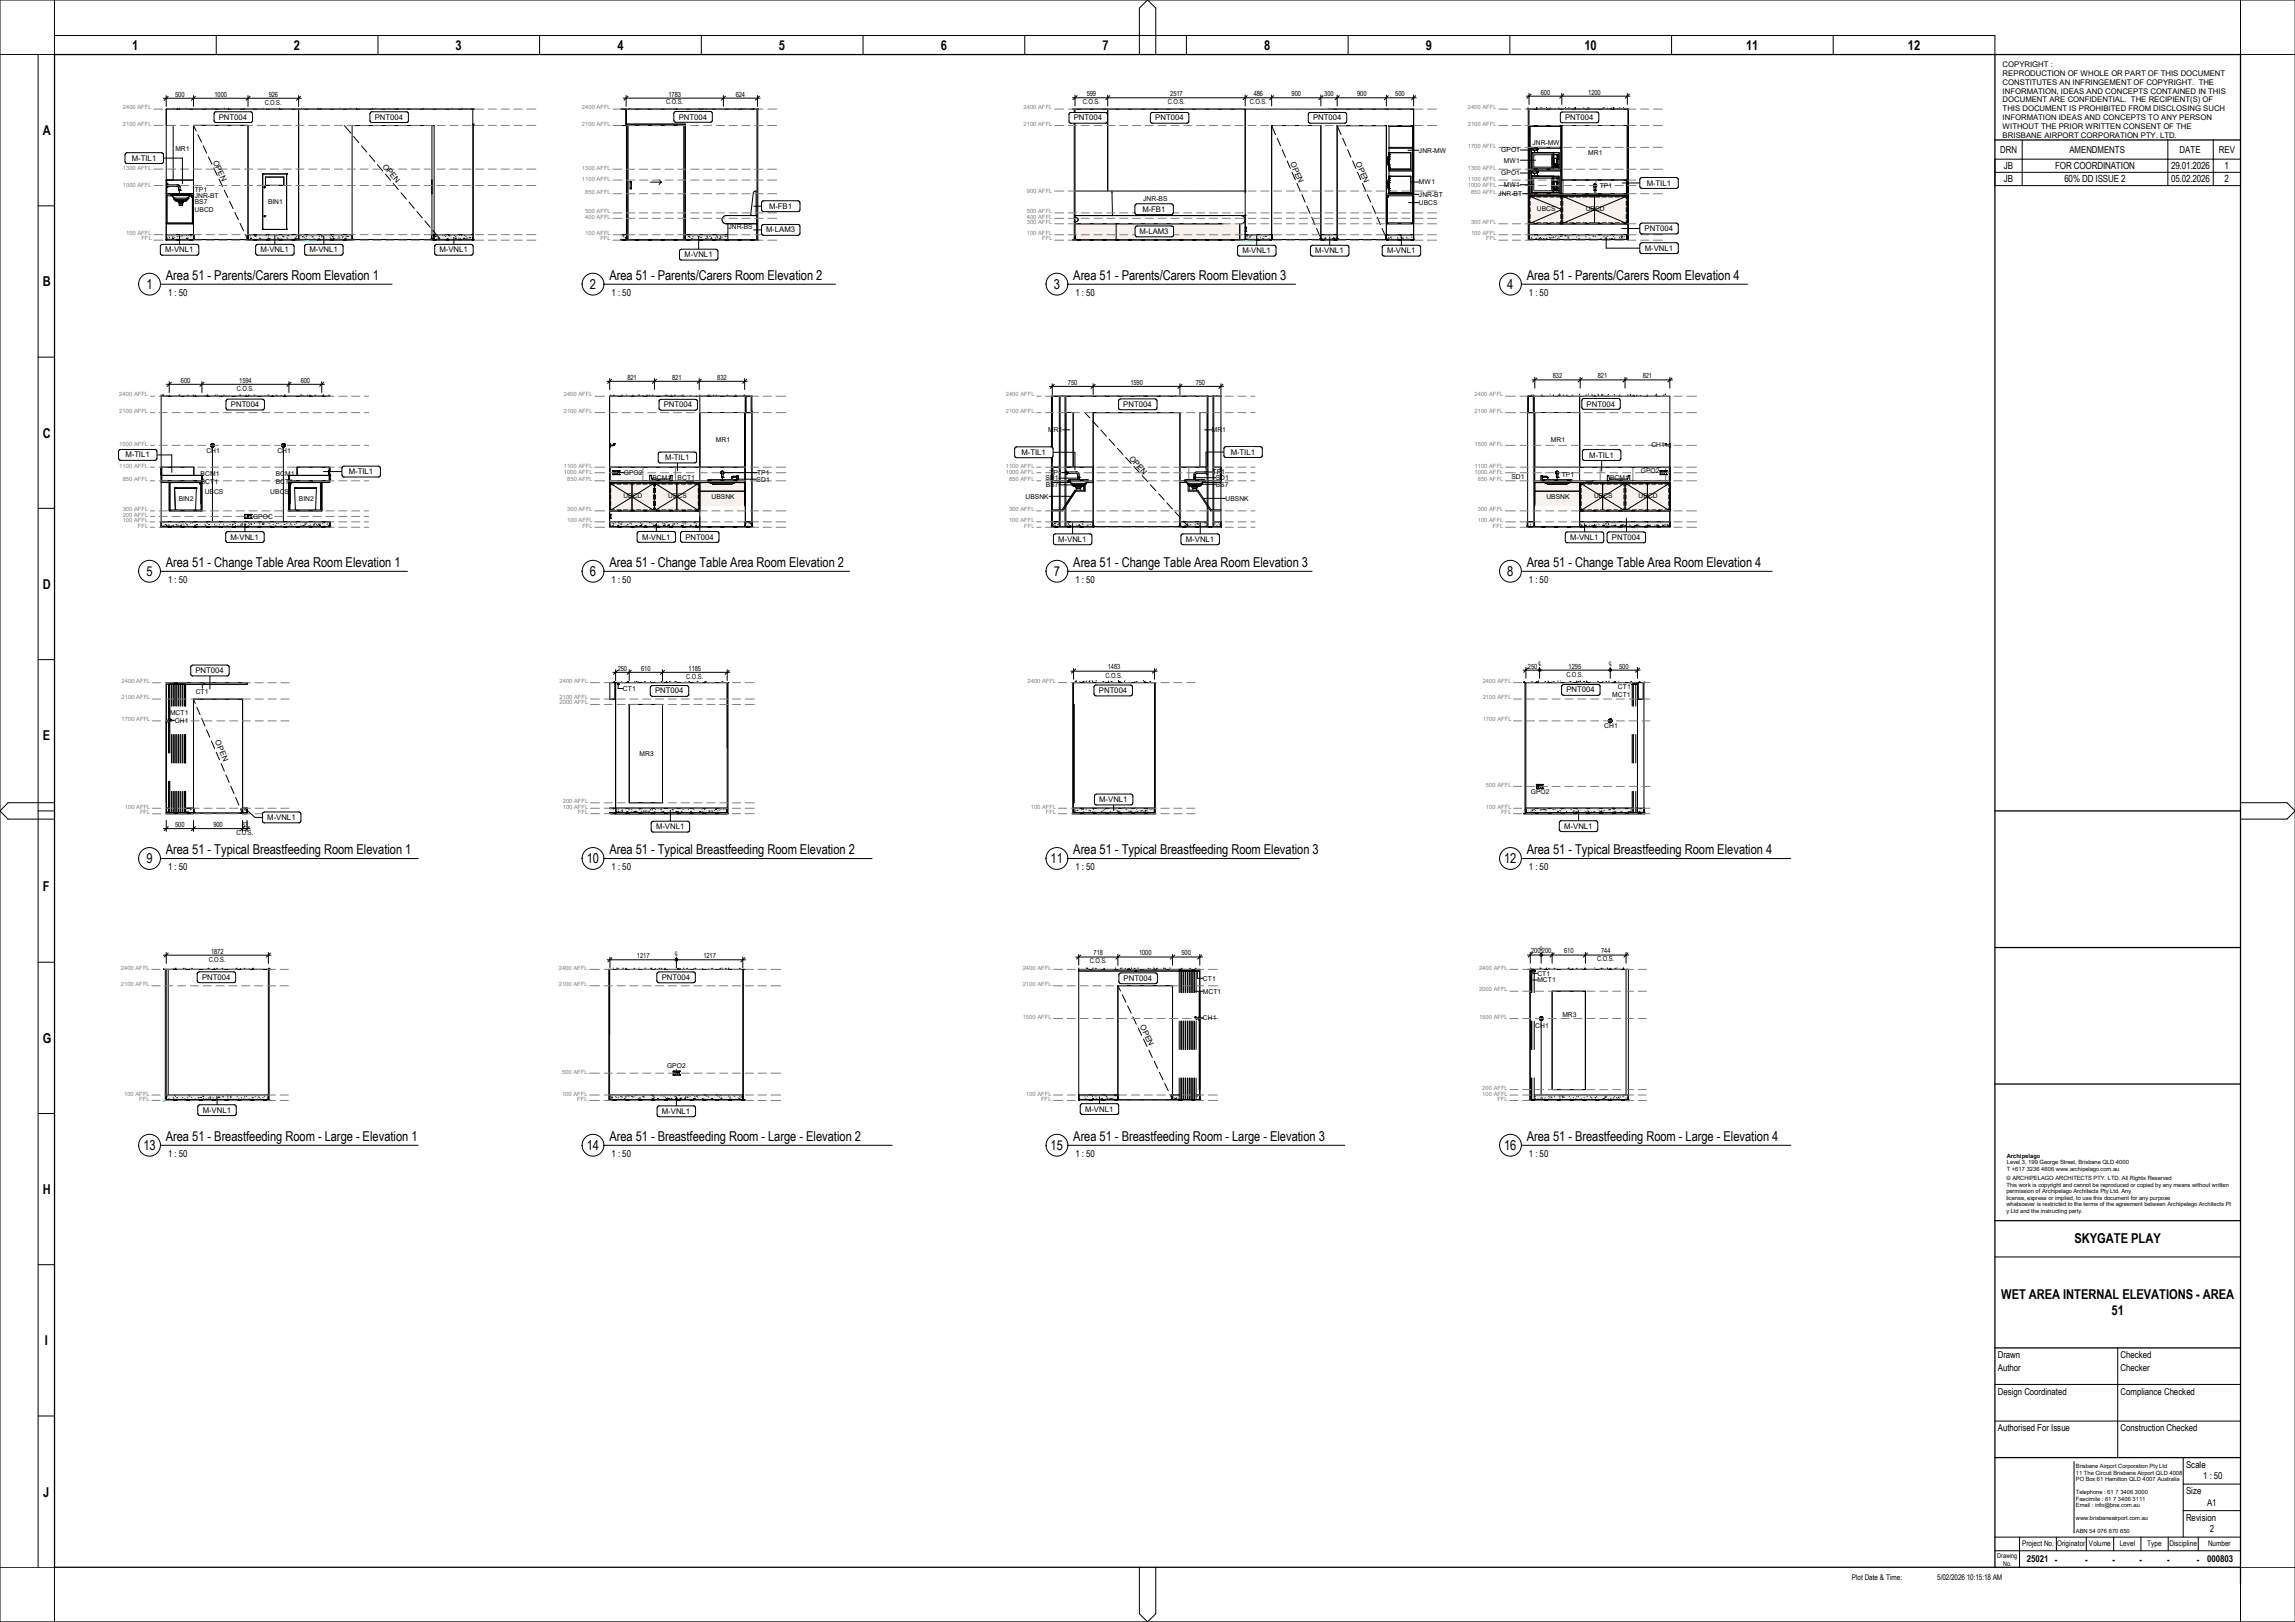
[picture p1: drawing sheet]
<svg xmlns="http://www.w3.org/2000/svg" width="841mm" height="594mm" viewBox="0 0 841 594" stroke-linecap="round" stroke-linejoin="round" font-family="sans-serif">
<defs><g id="words">
<g font-size="5">
<text x="48.4" y="18.2">1</text>
<text x="107.7" y="18.2">2</text>
<text x="167" y="18.2">3</text>
<text x="226.2" y="18.2">4</text>
<text x="285.5" y="18.2">5</text>
<text x="344.7" y="18.2">6</text>
<text x="404" y="18.2">7</text>
<text x="463.3" y="18.2">8</text>
<text x="522.5" y="18.2">9</text>
<text x="580.6" y="18.2">10</text>
<text x="639.9" y="18.2">11</text>
<text x="699.2" y="18.2">12</text>
<text x="15.7" y="49.5">A</text>
<text x="15.7" y="104.9">B</text>
<text x="53.6" y="105.7">1</text>
<text x="60.8" y="102.6">Area 51 - Parents/Carers Room Elevation 1</text>
<text x="216.2" y="105.7">2</text>
<text x="223.3" y="102.6">Area 51 - Parents/Carers Room Elevation 2</text>
<text x="386.2" y="105.7">3</text>
<text x="393.3" y="102.6">Area 51 - Parents/Carers Room Elevation 3</text>
<text x="552.3" y="105.7">4</text>
<text x="559.5" y="102.6">Area 51 - Parents/Carers Room Elevation 4</text>
<text x="15.7" y="160.3">C</text>
<text x="60.8" y="207.8">Area 51 - Change Table Area Room Elevation 1</text>
<text x="223.3" y="207.8">Area 51 - Change Table Area Room Elevation 2</text>
<text x="393.3" y="207.8">Area 51 - Change Table Area Room Elevation 3</text>
<text x="559.5" y="207.8">Area 51 - Change Table Area Room Elevation 4</text>
<text x="15.7" y="215.7">D</text>
<text x="53.6" y="210.9">5</text>
<text x="216.2" y="210.9">6</text>
<text x="386.2" y="210.9">7</text>
<text x="552.3" y="210.9">8</text>
<text x="15.7" y="271.1">E</text>
<text x="53.6" y="316.1">9</text>
<text x="60.8" y="313">Area 51 - Typical Breastfeeding Room Elevation 1</text>
<text x="215" y="316.1">10</text>
<text x="223.3" y="313">Area 51 - Typical Breastfeeding Room Elevation 2</text>
<text x="385" y="316.1">11</text>
<text x="393.3" y="313">Area 51 - Typical Breastfeeding Room Elevation 3</text>
<text x="551.2" y="316.1">12</text>
<text x="559.5" y="313">Area 51 - Typical Breastfeeding Room Elevation 4</text>
<text x="15.7" y="326.5">F</text>
<text x="15.7" y="381.9">G</text>
<text x="60.8" y="418">Area 51 - Breastfeeding Room - Large - Elevation 1</text>
<text x="223.3" y="418">Area 51 - Breastfeeding Room - Large - Elevation 2</text>
<text x="393.3" y="418">Area 51 - Breastfeeding Room - Large - Elevation 3</text>
<text x="559.5" y="418">Area 51 - Breastfeeding Room - Large - Elevation 4</text>
<text x="52.5" y="421.2">13</text>
<text x="215" y="421.2">14</text>
<text x="385" y="421.2">15</text>
<text x="551.2" y="421.2">16</text>
<text x="15.7" y="437.3">H</text>
<text x="760.2" y="455.4">SKYGATE PLAY</text>
<text x="733.3" y="475.7">WET AREA INTERNAL ELEVATIONS - AREA</text>
<text x="773.8" y="481.5">51</text>
<text x="16.4" y="492.7">I</text>
<text x="15.9" y="548.1">J</text>
</g>
<g font-size="3.6">
<text x="734.4" y="61.9">JB</text>
<text x="753.2" y="61.9">FOR COORDINATION</text>
<text x="795.6" y="61.9">29.01.2026</text>
<text x="815.2" y="61.9">1</text>
<text x="734.4" y="66.8">JB</text>
<text x="756.5" y="66.8">60% DD ISSUE 2</text>
<text x="795.6" y="66.8">05.02.2026</text>
<text x="815.2" y="66.8">2</text>
</g>
<g font-size="3.5">
<text x="733" y="56.1">DRN</text>
<text x="758.4" y="56.1">AMENDMENTS</text>
<text x="798.7" y="56.1">DATE</text>
<text x="813.1" y="56.1">REV</text>
<text x="61.6" y="108.4">1 : 50</text>
<text x="224.1" y="108.4">1 : 50</text>
<text x="394.1" y="108.4">1 : 50</text>
<text x="560.3" y="108.4">1 : 50</text>
<text x="61.6" y="213.6">1 : 50</text>
<text x="224.1" y="213.6">1 : 50</text>
<text x="394.1" y="213.6">1 : 50</text>
<text x="560.3" y="213.6">1 : 50</text>
<text x="61.6" y="318.8">1 : 50</text>
<text x="224.1" y="318.8">1 : 50</text>
<text x="394.1" y="318.8">1 : 50</text>
<text x="560.3" y="318.8">1 : 50</text>
<text x="61.6" y="423.8">1 : 50</text>
<text x="224.1" y="423.8">1 : 50</text>
<text x="394.1" y="423.8">1 : 50</text>
<text x="560.3" y="423.8">1 : 50</text>
<text x="732.1" y="497.5">Drawn</text>
<text x="777.1" y="497.5">Checked</text>
<text x="732.1" y="502">Author</text>
<text x="777.1" y="502">Checker</text>
<text x="732.1" y="510.9">Design Coordinated</text>
<text x="777.1" y="510.9">Compliance Checked</text>
<text x="732.1" y="524.3">Authorised For Issue</text>
<text x="777.1" y="524.3">Construction Checked</text>
<text x="801.1" y="537.7">Scale</text>
<text x="807.4" y="541.7">1 : 50</text>
<text x="801.1" y="547.4">Size</text>
<text x="808.8" y="551.4">A1</text>
<text x="801.1" y="557.1">Revision</text>
<text x="809.8" y="561.1">2</text>
<text x="742.7" y="572.3">25021 -</text>
<text x="764.1" y="572.3">-</text>
<text x="774.1" y="572.3">-</text>
<text x="784.1" y="572.3">-</text>
<text x="794.1" y="572.3">-</text>
<text x="805.1" y="572.3">-</text>
<text x="808.8" y="572.3">000803</text>
</g>
<g font-size="2.9">
<text x="80.2" y="43.9">PNT004</text>
<text x="137.3" y="43.9">PNT004</text>
<text x="248.7" y="43.8">PNT004</text>
<text x="393.5" y="44.1">PNT004</text>
<text x="423.3" y="44.1">PNT004</text>
<text x="481.2" y="44.1">PNT004</text>
<text x="573.5" y="43.9">PNT004</text>
<text x="48.3" y="58.8">M-TIL1</text>
<text x="78" y="59.3" transform="rotate(65 78 59.3)">OPEN</text>
<text x="472.8" y="59.8" transform="rotate(66 472.8 59.8)">OPEN</text>
<text x="496.8" y="59.8" transform="rotate(66 496.8 59.8)">OPEN</text>
<text x="140.1" y="61" transform="rotate(50 140.1 61)">OPEN</text>
<text x="603.5" y="67.9">M-TIL1</text>
<text x="281.8" y="76.5">M-FB1</text>
<text x="418.6" y="77.6">M-FB1</text>
<text x="280.7" y="85.1">M-LAM3</text>
<text x="417.6" y="85.7">M-LAM3</text>
<text x="602.7" y="84.7">PNT004</text>
<text x="60.5" y="92.4">M-VNL1</text>
<text x="95.5" y="92.4">M-VNL1</text>
<text x="113.4" y="92.4">M-VNL1</text>
<text x="161.1" y="92.4">M-VNL1</text>
<text x="250.8" y="94.2">M-VNL1</text>
<text x="455.3" y="92.8">M-VNL1</text>
<text x="482" y="92.8">M-VNL1</text>
<text x="508.3" y="92.8">M-VNL1</text>
<text x="602.7" y="91.8">M-VNL1</text>
<text x="84.6" y="149.1">PNT004</text>
<text x="243.2" y="149.2">PNT004</text>
<text x="411.6" y="149">PNT004</text>
<text x="581.4" y="148.9">PNT004</text>
<text x="46" y="167.6">M-TIL1</text>
<text x="374.4" y="166.6">M-TIL1</text>
<text x="413.7" y="167.9" transform="rotate(48 413.7 167.9)">OPEN</text>
<text x="451" y="166.5">M-TIL1</text>
<text x="582.4" y="167.6">M-TIL1</text>
<text x="127.8" y="173.7">M-TIL1</text>
<text x="243.7" y="168.5">M-TIL1</text>
<text x="84.5" y="197.7">M-VNL1</text>
<text x="235.3" y="197.6">M-VNL1</text>
<text x="251.2" y="197.6">PNT004</text>
<text x="575.4" y="197.8">M-VNL1</text>
<text x="590.7" y="197.8">PNT004</text>
<text x="387.8" y="198.5">M-VNL1</text>
<text x="434.6" y="198.5">M-VNL1</text>
<text x="71.6" y="246.5">PNT004</text>
<text x="240.1" y="254">PNT004</text>
<text x="402.7" y="253.8">PNT004</text>
<text x="574" y="253.6">PNT004</text>
<text x="78.8" y="271.6" transform="rotate(67 78.8 271.6)">OPEN</text>
<text x="402.8" y="293.8">M-VNL1</text>
<text x="98" y="300.4">M-VNL1</text>
<text x="240.4" y="303.7">M-VNL1</text>
<text x="573.2" y="303.5">M-VNL1</text>
<text x="74" y="358.9">PNT004</text>
<text x="242.5" y="358.9">PNT004</text>
<text x="411.8" y="359.2">PNT004</text>
<text x="417.7" y="375.9" transform="rotate(64 417.7 375.9)">OPEN</text>
<text x="74.3" y="407.5">M-VNL1</text>
<text x="242.6" y="408">M-VNL1</text>
<text x="397.6" y="407.2">M-VNL1</text>
<text x="709.9" y="578.7">5/02/2026 10:15:18 AM</text>
</g>
<g font-size="2.8">
<text x="733.9" y="24.5">COPYRIGHT :</text>
<text x="733.9" y="27.8">REPRODUCTION OF WHOLE OR PART OF THIS DOCUMENT</text>
<text x="733.9" y="31">CONSTITUTES AN INFRINGEMENT OF COPYRIGHT. THE</text>
<text x="733.9" y="34.2">INFORMATION, IDEAS AND CONCEPTS CONTAINED IN THIS</text>
<text x="733.9" y="37.5">DOCUMENT ARE CONFIDENTIAL. THE RECIPIENT(S) OF</text>
<text x="733.9" y="40.7">THIS DOCUMENT IS PROHIBITED FROM DISCLOSING SUCH</text>
<text x="733.9" y="43.9">INFORMATION IDEAS AND CONCEPTS TO ANY PERSON</text>
<text x="733.9" y="47.2">WITHOUT THE PRIOR WRITTEN CONSENT OF THE</text>
<text x="733.9" y="50.4">BRISBANE AIRPORT CORPORATION PTY. LTD.</text>
<text x="741" y="566.2">Project No.</text>
<text x="753.9" y="566.2">Originator</text>
<text x="765.5" y="566.2">Volume</text>
<text x="776.8" y="566.2">Level</text>
<text x="786.9" y="566.2">Type</text>
<text x="795" y="566.2">Discipline</text>
<text x="809.2" y="566.2">Number</text>
<text x="678.6" y="578.9">Plot Date &amp; Time:</text>
</g>
<g font-size="2.6">
<text x="64.2" y="35.4">500</text>
<text x="78.6" y="35.4">1000</text>
<text x="98.5" y="35.4">926</text>
<text x="245" y="35.3">1783</text>
<text x="269.6" y="35.3">624</text>
<text x="398.2" y="35.2">599</text>
<text x="428.8" y="35.2">2517</text>
<text x="459.4" y="35.2">486</text>
<text x="473.3" y="35.2">900</text>
<text x="485.3" y="35.2">300</text>
<text x="497.3" y="35.2">900</text>
<text x="511.3" y="35.2">500</text>
<text x="564.6" y="34.6">600</text>
<text x="582" y="34.6">1200</text>
<text x="97" y="38.3">C.O.S.</text>
<text x="244.1" y="38.3">C.O.S.</text>
<text x="396.8" y="38.1">C.O.S.</text>
<text x="428" y="38.1">C.O.S.</text>
<text x="458" y="38.1">C.O.S.</text>
<text x="66.3" y="140.2">600</text>
<text x="86.8" y="143.1">C.O.S.</text>
<text x="87.7" y="140.2">1594</text>
<text x="110.2" y="140.2">600</text>
<text x="229.9" y="139.1">821</text>
<text x="246.3" y="139.1">821</text>
<text x="262.8" y="139.1">832</text>
<text x="391.4" y="140.9">750</text>
<text x="414.2" y="140.9">1590</text>
<text x="438.2" y="140.9">750</text>
<text x="569" y="138.6">832</text>
<text x="585.6" y="138.6">821</text>
<text x="602" y="138.6">821</text>
<text x="226.4" y="245.7">250</text>
<text x="234.9" y="245.7">610</text>
<text x="252.3" y="245.7">1185</text>
<text x="406" y="245.2">1483</text>
<text x="559.9" y="244.9">250</text>
<text x="574.8" y="244.9">1295</text>
<text x="593.3" y="244.9">500</text>
<text x="251.5" y="248.6">C.O.S.</text>
<text x="405.1" y="248.2">C.O.S.</text>
<text x="574" y="247.8">C.O.S.</text>
<text x="64.2" y="302.9">500</text>
<text x="78.2" y="302.9">900</text>
<text x="86.6" y="305.8">C.O.S.</text>
<text x="88.6" y="302.9">83</text>
<text x="76.5" y="352.2">C.O.S.</text>
<text x="77.3" y="349.3">1872</text>
<text x="233.4" y="350.9">1217</text>
<text x="257.8" y="350.9">1217</text>
<text x="399.4" y="352.8">C.O.S.</text>
<text x="400.8" y="349.9">718</text>
<text x="417.4" y="349.9">1000</text>
<text x="433" y="349.9">500</text>
<text x="561.1" y="349.2">200 200</text>
<text x="573.2" y="349.2">610</text>
<text x="585.3" y="352.1">C.O.S.</text>
<text x="586.7" y="349.2">744</text>
</g>
<g font-size="2.5">
<text x="561.6" y="53">JNR-MW</text>
<text x="64.3" y="55.4">MR1</text>
<text x="520" y="55.9">JNR-MW</text>
<text x="550.2" y="55.8">GPO1</text>
<text x="551.1" y="59.5">MW1</text>
<text x="582" y="56.8">MR1</text>
<text x="550.2" y="64.2">GPO1</text>
<text x="71.4" y="70.1">TP1</text>
<text x="520" y="67.5">MW1</text>
<text x="549.1" y="71.8">JNR-BT</text>
<text x="551.1" y="68.5">MW1</text>
<text x="586.2" y="68.9">TP1</text>
<text x="71.3" y="77.6">UBCD</text>
<text x="71.4" y="74.8">BS7</text>
<text x="71.4" y="72.5">JNR-BT</text>
<text x="98.3" y="74.8">BIN1</text>
<text x="418.9" y="73.4">JNR-BS</text>
<text x="520" y="72">JNR-BT</text>
<text x="520" y="75.1">UBCS</text>
<text x="563.2" y="77.2">UBCS</text>
<text x="581.1" y="77.2">UBCD</text>
<text x="266.9" y="84">JNR-BS</text>
<text x="262.3" y="162">MR1</text>
<text x="384.1" y="158.3">MR1</text>
<text x="444.1" y="158.3">MR1</text>
<text x="568.4" y="162">MR1</text>
<text x="75.6" y="166.1">CH1</text>
<text x="101.7" y="166.1">CH1</text>
<text x="605.2" y="163.9">CH1</text>
<text x="228.6" y="173.9">GPO2</text>
<text x="277.5" y="173.9">TP1</text>
<text x="384.6" y="173.9">TP1</text>
<text x="444.4" y="173.7">TP1</text>
<text x="601.3" y="173.2">GPO2</text>
<text x="73.5" y="174.5">BCM1</text>
<text x="73.6" y="177.3">BCT1</text>
<text x="101" y="177.3">BCT1</text>
<text x="101" y="174.5">BCM1</text>
<text x="239.1" y="176">BCM1</text>
<text x="248.3" y="176">BCT1</text>
<text x="277.2" y="176.4">SD1</text>
<text x="383.1" y="176">SD1</text>
<text x="383.2" y="178.4">BS7</text>
<text x="445.5" y="178.2">BS7</text>
<text x="445.5" y="175.8">SD1</text>
<text x="553.9" y="175.3">SD1</text>
<text x="572.3" y="174.6">TP1</text>
<text x="590" y="176">BCM1</text>
<text x="65.5" y="183.6">BIN2</text>
<text x="75" y="180.9">UBCS</text>
<text x="99.1" y="180.9">UBCS</text>
<text x="109.6" y="183.6">BIN2</text>
<text x="228.4" y="182.4">UBCD</text>
<text x="244.9" y="182.4">UBCS</text>
<text x="260.7" y="182.8">UBSNK</text>
<text x="375.8" y="182.6">UBSNK</text>
<text x="449.1" y="183.4">UBSNK</text>
<text x="566.7" y="182.8">UBSNK</text>
<text x="584.2" y="182.4">UBCS</text>
<text x="600.5" y="182.4">UBCD</text>
<text x="92.8" y="190">GPOC</text>
<text x="71.7" y="254.3">CT1</text>
<text x="228.3" y="253">CT1</text>
<text x="590.8" y="255.3">MCT1</text>
<text x="592.9" y="252.5">CT1</text>
<text x="62.3" y="261.9">MCT1</text>
<text x="64.1" y="264.7">CH1</text>
<text x="587.9" y="266.8">CH1</text>
<text x="234.4" y="276.9">MR3</text>
<text x="561" y="291">GPO2</text>
<text x="440.8" y="359.2">CT1</text>
<text x="563.4" y="357.3">CT1</text>
<text x="563.4" y="359.8">MCT1</text>
<text x="440.8" y="363.9">MCT1</text>
<text x="440.8" y="373.6">CH1</text>
<text x="562.6" y="376.4">CH1</text>
<text x="572.6" y="372.6">MR3</text>
<text x="244.5" y="391.3">GPO2</text>
</g>
<g font-size="2.4">
<text x="731.9" y="570.6">Drawing</text>
<text x="734.1" y="573.4">No.</text>
</g>
<g font-size="2.1" fill="#7f7f7f">
<text x="45" y="40">2400 AFFL</text>
<text x="213.3" y="40">2400 AFFL</text>
<text x="375.1" y="40">2400 AFFL</text>
<text x="537.9" y="40">2400 AFFL</text>
<text x="45" y="46">2100 AFFL</text>
<text x="213.3" y="46.1">2100 AFFL</text>
<text x="375.1" y="46.1">2100 AFFL</text>
<text x="537.9" y="46.1">2100 AFFL</text>
<text x="537.9" y="54.1">1700 AFFL</text>
<text x="45" y="62.2">1300 AFFL</text>
<text x="213.3" y="62.2">1300 AFFL</text>
<text x="537.9" y="62.2">1300 AFFL</text>
<text x="45" y="68.3">1000 AFFL</text>
<text x="213.3" y="66.2">1100 AFFL</text>
<text x="214.5" y="71">850 AFFL</text>
<text x="376.3" y="70.5">900 AFFL</text>
<text x="537.9" y="68.4">1000 AFFL</text>
<text x="537.9" y="66.2">1100 AFFL</text>
<text x="539.1" y="71">850 AFFL</text>
<text x="214.5" y="78.2">500 AFFL</text>
<text x="214.5" y="80.2">400 AFFL</text>
<text x="376.3" y="82">300 AFFL</text>
<text x="376.3" y="78.2">500 AFFL</text>
<text x="376.3" y="80.2">400 AFFL</text>
<text x="539.1" y="82">300 AFFL</text>
<text x="46.2" y="86.2">100 AFFL</text>
<text x="51.8" y="88.1">FFL</text>
<text x="214.5" y="86.2">100 AFFL</text>
<text x="220" y="88.1">FFL</text>
<text x="376.3" y="86.2">100 AFFL</text>
<text x="381.9" y="88.1">FFL</text>
<text x="539.1" y="86.2">100 AFFL</text>
<text x="544.6" y="88.1">FFL</text>
<text x="43.7" y="145.2">2400 AFFL</text>
<text x="206.6" y="145.2">2400 AFFL</text>
<text x="368.6" y="145.2">2400 AFFL</text>
<text x="540.4" y="145.2">2400 AFFL</text>
<text x="43.7" y="151.2">2100 AFFL</text>
<text x="206.6" y="151.2">2100 AFFL</text>
<text x="368.6" y="151.2">2100 AFFL</text>
<text x="540.4" y="151.2">2100 AFFL</text>
<text x="43.7" y="163.2">1500 AFFL</text>
<text x="540.4" y="163.2">1500 AFFL</text>
<text x="43.7" y="171.4">1100 AFFL</text>
<text x="206.6" y="173.5">1000 AFFL</text>
<text x="206.6" y="171.4">1100 AFFL</text>
<text x="368.6" y="173.5">1000 AFFL</text>
<text x="368.6" y="171.4">1100 AFFL</text>
<text x="540.4" y="173.5">1000 AFFL</text>
<text x="540.4" y="171.4">1100 AFFL</text>
<text x="45" y="176.2">850 AFFL</text>
<text x="207.9" y="176.2">850 AFFL</text>
<text x="369.8" y="176.2">850 AFFL</text>
<text x="541.6" y="176.2">850 AFFL</text>
<text x="45" y="187.2">300 AFFL</text>
<text x="45" y="189.4">200 AFFL</text>
<text x="45" y="191.3">100 AFFL</text>
<text x="207.9" y="187.2">300 AFFL</text>
<text x="207.9" y="191.3">100 AFFL</text>
<text x="369.8" y="187.2">300 AFFL</text>
<text x="369.8" y="191.3">100 AFFL</text>
<text x="541.6" y="187.2">300 AFFL</text>
<text x="541.6" y="191.3">100 AFFL</text>
<text x="50.5" y="193.2">FFL</text>
<text x="213.4" y="193.2">FFL</text>
<text x="375.3" y="193.2">FFL</text>
<text x="547.1" y="193.2">FFL</text>
<text x="44.6" y="250.1">2400 AFFL</text>
<text x="205.1" y="250.1">2400 AFFL</text>
<text x="376.6" y="250.1">2400 AFFL</text>
<text x="543.3" y="250.1">2400 AFFL</text>
<text x="44.6" y="256.1">2100 AFFL</text>
<text x="205.1" y="256.1">2100 AFFL</text>
<text x="205.1" y="257.9">2000 AFFL</text>
<text x="543.3" y="256.1">2100 AFFL</text>
<text x="44.6" y="264.2">1700 AFFL</text>
<text x="543.3" y="264.2">1700 AFFL</text>
<text x="544.5" y="288.2">500 AFFL</text>
<text x="45.8" y="296.3">100 AFFL</text>
<text x="51.3" y="298.1">FFL</text>
<text x="206.2" y="294.3">200 AFFL</text>
<text x="206.2" y="296.2">100 AFFL</text>
<text x="211.8" y="298.1">FFL</text>
<text x="377.7" y="296.2">100 AFFL</text>
<text x="383.3" y="298.1">FFL</text>
<text x="544.5" y="296.2">100 AFFL</text>
<text x="550.1" y="298.1">FFL</text>
<text x="44.3" y="355.1">2400 AFFL</text>
<text x="204.8" y="355.1">2400 AFFL</text>
<text x="374.8" y="355.1">2400 AFFL</text>
<text x="542" y="355.1">2400 AFFL</text>
<text x="44.3" y="361.1">2100 AFFL</text>
<text x="204.8" y="361.1">2100 AFFL</text>
<text x="374.8" y="361.1">2100 AFFL</text>
<text x="542" y="363">2000 AFFL</text>
<text x="374.8" y="373.1">1500 AFFL</text>
<text x="542" y="373.1">1500 AFFL</text>
<text x="206" y="393.3">500 AFFL</text>
<text x="45.5" y="401.3">100 AFFL</text>
<text x="206" y="401.3">100 AFFL</text>
<text x="376" y="401.3">100 AFFL</text>
<text x="543.2" y="399.3">200 AFFL</text>
<text x="543.2" y="401.3">100 AFFL</text>
<text x="51.1" y="403.1">FFL</text>
<text x="211.5" y="403.1">FFL</text>
<text x="381.5" y="403.1">FFL</text>
<text x="548.7" y="403.1">FFL</text>
</g>
<g font-size="2.1">
<text x="735.4" y="424.1">Archipelago</text>
<text x="735.4" y="426.5">Level 3, 199 George Street, Brisbane QLD 4000</text>
<text x="735.4" y="428.9">T +617 3236 4606 www.archipelago.com.au</text>
<text x="735.2" y="432.2">© ARCHIPELAGO ARCHITECTS PTY. LTD. All Rights Reserved</text>
<text x="735.2" y="434.6">This work is copyright and cannot be reproduced or copied by any means without written</text>
<text x="735.2" y="437">permission of Archipelago Architects Pty Ltd. Any</text>
<text x="735.2" y="439.4">license, express or implied, to use this document for any purpose</text>
<text x="735.2" y="441.7">whatsoever is restricted to the terms of the agreement between Archipelago Architects Pt</text>
<text x="735.2" y="444.1">y Ltd and the instructing party.</text>
<text x="760.7" y="537.7">Brisbane Airport Corporation Pty Ltd</text>
<text x="760.7" y="540.1">11 The Circuit Brisbane Airport QLD 4008</text>
<text x="760.7" y="542.5">PO Box 61 Hamilton QLD 4007 Australia</text>
<text x="760.7" y="547.2">Telephone : 61 7 3406 3000</text>
<text x="760.7" y="549.6">Fascimile : 61 7 3406 3111</text>
<text x="760.7" y="552">Email : info@bne.com.au</text>
<text x="760.7" y="556.8">www.brisbaneairport.com.au</text>
<text x="760.7" y="561.6">ABN 54 076 870 650</text>
</g>
<g font-size="1.8">
<text x="563.6" y="243.6">C</text>
<text x="564" y="244.1">L</text>
<text x="589.5" y="243.6">C</text>
<text x="589.9" y="244.1">L</text>
<text x="564.3" y="347.9">C</text>
<text x="247.4" y="349.6">C</text>
<text x="247.7" y="350.2">L</text>
<text x="564.6" y="348.4">L</text>
</g>
</g></defs>
<g fill="#e2e9e0">
<path d="M61 87.2h9.9v.5h-9.9z"/>
<path d="M61 85.9h9.9v1.3h-9.9z"/>
<path d="M90.9 87.2h18.5v.5h-18.5z"/>
<path d="M90.9 85.9h18.5v1.3h-18.5z"/>
<path d="M109.4 87.2l.2 .5z"/>
<path d="M109.5 87.2h19.7v.5h-19.7z"/>
<path d="M109.5 85.9h19.5v1.3h-19.5z"/>
<path d="M70.9 85.9l.1 1.3z"/>
<path d="M70.9 87.2h.5v.5h-.5z"/>
<path d="M90.4 87.2h.5v.5h-.5z"/>
<path d="M90.8 85.9l.1 1.3z"/>
<path d="M159.1 87.2h14.3v.5h-14.3z"/>
<path d="M159.1 85.9h14.2v1.3h-14.2z"/>
<path d="M129.1 85.9l.1 1.3z"/>
<path d="M129.1 87.2h.5v.5h-.5z"/>
<path d="M158.6 87.3h.4v.4h-.4z"/>
<path d="M158.7 87.2h.6v.5h-.6z"/>
<path d="M159 85.9l.2 1.3z"/>
<path d="M158.2 85.9v1.3z"/>
<path d="M157.7 87.2h.5v.5h-.5z"/>
<path d="M157.9 87.2h1.1v.5h-1.1z"/>
<path d="M158.2 85.9h.8v1.3h-.8z"/>
</g>
<g fill="none" stroke="#000" stroke-width=".37">
<path d="M60.9 40h112.8M60.9 40v48M63.8 39.6v.1M65 39.8l.1 .2M65.9 39.6v.2M68.3 39.6l-.2 .3M75.5 39.6l.1 .3M77.9 39.6v.2M79.1 39.9l.1 .1M81 39.9v.1M82.3 39.6v.2M83.7 39.6l.1 .3"/>
<path d="M89.2 40h.1M89.6 39.7l.1 .3M93.3 39.9v.1M96.4 39.6v.2M102.5 39.6v.1M109.3 39.8l-.1 .2M109.4 40v48M110.5 39.6v.1M116.5 39.6l.1 .2M117.4 39.8v.2M117.8 39.8l.1 .2M124.6 39.6v.1"/>
<path d="M128.3 39.6l.1 .3M130.6 39.6l.1 .2M132 39.9v.1M136.5 39.6l.2 .3M137.5 39.7l-.2 .3M142.4 39.7l.1 .3M145.7 39.7l-.2 .3M146 39.9l.1 .1M148 39.8l-.1 .2M155.3 39.6v.1M156.1 39.9v.1M165.7 39.6l-.1 .2"/>
<path d="M169.4 39.6v.2M170.6 39.8l.1 .2M172.5 40h.1M173.3 40v45.9M173.7 39.8v.1M60.9 46h2.6v19.9h-2.6M70.9 45.9v42.1h-10M70.9 45.9h20v42.1M70.9 45.9l1 2.1M72.5 49.3l1.3 2.7M74.5 53.4l1.2 2.7M76.4 57.4l1.3 2.8"/>
<path d="M126.2 46l2.4 2.8M129.6 50l1.9 2.3M132.5 53.4l1.9 2.3M135.4 56.9l1.9 2.2M158.3 46v39.9M173.3 45.5h.4M173.7 46h-.3v42M60.9 71h10M60.9 71.7h2.3M60.9 66h10M60.9 71.6h.4v10M61.1 66v5"/>
<path d="M61.1 68.5h.1M61.1 67.4h.1M61.1 67.6h.1M61.1 68.4h.1M61.2 68.5h.1M61.2 67.4h.1M61.2 67.4v1.1M61.2 67.7l4.2 .1M61.2 68.2l4 .1 .2 1.4M62.6 71.4h.1M62.6 71.6h.1M62.6 71.4h7.4v.2h-7.4"/>
<path d="M62.6 71.4v.2M63.1 71h.1M63.1 71.7h.1M63.1 71v.4M63.1 71.6v.1M63.1 71.4h.1M63.1 71.6h.1M63.2 71.6l.6 1.4M63.6 72.6h.1M63.6 72.6h5.4M63.8 73l.7 .6M63.8 73h4.9"/>
<path d="M63.9 73h.1M64.1 73.2h.1M64.1 73.2h4.5M64.3 73.4h.1M64.3 73.4h4.1M64.5 73.6h.1M64.5 73.6l.8 .1 .1 .5M64.5 73.6h3.7M64.9 67.7h.1M65.3 67.8h.1M65.4 74.2l.3 .3M65.4 74.2h1.8"/>
<path d="M65.4 67.8l.3 .2M65.4 69.7h.1M65.4 69.7h.6M65.6 68h.1M65.7 74.5v.7h1.2v-.7M65.7 74.5h1.2M65.7 68l.3 .4v1.3M65.7 69.7v1.7M65.9 68.4h.1M65.9 68.4v.1M66 69.7h.1M66.3 73.6v.1"/>
<path d="M67.2 73.7h.1M67.2 74.2l-.3 .3M68.2 73.6l-.9 .1-.1 .5M68.6 73.2l-.4 .4M68.7 73h.1M68.7 73l-.1 .2M69 72.6h.1M69.4 71.7h1.5M69.4 71.6l-.7 1.4M69.5 71h.1M69.5 71.7h.1M69.5 71.4h.1"/>
<path d="M69.5 71.6h.1M69.5 71v.4M69.5 71.6v.1M70.5 72.1h-.3v-.5h.3v10.4M78.3 61.5l1.3 2.7M80.3 65.6l1.2 2.7M82.2 69.6l1.3 2.7M84.1 73.7l1.3 2.7M86.1 77.8l1.2 2.7M96.3 63.8h.1M96.3 63.8v20.2M96.3 63.7h.1"/>
<path d="M96.3 63.7h8.7M96.3 63.7v.1M96.8 79.1v.1M96.8 68.5l.3 .3M96.8 79.2v.1M96.8 79.3l.3 .1M96.9 79h.1M97.1 79h.1M97.1 68.4l-.3 .2M97.1 68.4v.1M97.1 68.7v.1M97.1 79.3v.1"/>
<path d="M97.1 68.5v.2M97.1 79v.3M97.1 79l-.3 .1M97.3 64.9h6.7v3h-6.7zM105 63.7h.1M105 63.7v.1M105 63.8h.1M105 63.8v20.2M138.3 60.3l1.9 2.3M141.2 63.7l1.9 2.3M144.1 67.2l1.9 2.3M147 70.6l1.9 2.3"/>
<path d="M149.9 74l1.9 2.3M152.8 77.5l1.9 2.3M158.3 66v5M60.9 87.7h112.8M60.9 85.9h10.1v1.3l.4 .5M60.9 87.8h112.8M60.9 81.6h9.6M60.9 82h10M61 85.9v1.6l.5 .2M61.3 87.5h.1M61.5 87.1h.1M61.9 86.4h.1"/>
<path d="M62 87.6h.1M62.2 87h-.1M62.7 86.1h.1M63.2 86.9h.1M63.2 87.4h.1M63.3 86.5h.1M63.4 87.3h.1M63.5 87.2v.1M63.8 87.1h.1M64.9 86.7h.1M65.6 86.6h.1M65.8 86.4h.1"/>
<path d="M66.6 86.4h.1M66.8 86.4h.1M67.6 85.9l.1 .1M68.3 86.2h.1M68.4 87.3h.1M68.9 87.1h.1M69 86.1h.1M69.8 86.4h.1M70 86h.1M70.1 86.3h.1M70.9 87.7h.1M88 81.8l1.3 2.7"/>
<path d="M89.9 85.9l1 2.1M90.4 87.7l.4-.3v-1.5h38.4v1.5l.4 .3M90.9 87.7h.1M90.9 85.9v1.8M91.7 86.4h.1M91.8 87.4h.1M91.8 87.2h.1M93.2 86.3h.1M93.4 86l-.1 .1M93.4 86.2h.1M93.5 86.5h.1M93.5 86.4h.1"/>
<path d="M94.1 86.1h.1M95.1 87.2h.1M95.1 86h.1M95.2 87.5h.1M96.3 84h8.7M96.3 84h.1M96.8 85.9h.1M97.5 86.3v.1M98 87.6h.1M98.4 86.4h.1M98.4 87.2h.1M98.6 87.5h.1"/>
<path d="M101.4 86.3l.1 .1M101.8 87.5h.1M101.9 87.5h.1M101.9 87l-.1 .1M102.9 87.6h.1M103.5 86.5h.1M103.7 86.7h.1M105 84h.1M105.2 87h.1M105.3 87.6h.1M105.4 86.3h.1M108 87.6h.1"/>
<path d="M108.1 87.3h.1M108.2 87.5h.1M108.4 87h.1M108.6 87.6h.1M108.6 86.6h.1M108.8 87.3h.1M109.3 86.3h.1M109.4 87.7h.1M109.4 85.9h.1M109.4 87.2l.2 .5M110.3 86.4h.1M110.8 86.7h.1"/>
<path d="M111.5 86.9v.1M111.8 87.6h.1M112.2 86.4v.1M112.4 86.7h.1M114 86.4h.1M114.5 86.7h.1M114.8 86.8h-.1M114.9 87.6h.1M116.6 87.6h.1M116.8 87.6h.1M117.1 86.6h.1M117.8 86.4h.1"/>
<path d="M117.9 86.7v.1M118.3 86.7h.1M120.9 86.8h.1M121.2 87.3h.1M121.5 87.6h.1M121.5 86.3v.1M121.9 86.6v.1M122 86.7h.1M122.1 86.8v.1M122.2 87.4h.1M123.8 87.5h.1M123.9 87.2h.1"/>
<path d="M124.2 86.7h.1M124.5 87.6h.1M124.5 87.1h.1M125.2 86.3l.1 .1M125.5 86.9v.1M125.7 86.7h.1M126.2 87.7v.1M126.3 87.6h.1M126.4 87.5h.1M126.7 86.7h.1M127.1 86.7h.1M127.3 86.6h.1"/>
<path d="M127.7 86.6h.1M128.7 86.5h.1M129 85.9h.1M129 87.7v.3h-38.1M155.7 80.9l1.9 2.3M157.9 87.7l.3-.3v-1.5h15.1l.1 1.8M157.9 87.7h-.2M158.2 85.9v1.5l-.3 .3M158.3 85.9h.1M158.3 87.7v.3h15.4M158.5 87.6h.1M158.6 84.4l2.4 2.8"/>
<path d="M158.6 87.6h.1M158.6 87.5h.1M158.7 87.5h.1M158.7 87.7h-.1M158.9 87.5l.2-41.5h-30.1l.2 41.7M158.9 87.5l-.2 .1M159 87.5l-.2 .2M159 85.9h.1M159 87.2v.2M159.1 87.7v.3M159.1 87.5l.2 .2M159.1 85.9v1.6"/>
<path d="M159.2 87.5v.1M159.2 87.7h.1M159.5 86.6h.1M159.5 86.1h.1M160.2 87.2v.1M160.8 87.4h.1M161.9 87.7v.1M162.1 86.1h.1M162.7 86.3h.1M163.2 86.6h.1M163.9 87.5h.1M163.9 87.4v.1"/>
<path d="M164.3 86.1h.1M164.5 86.4h.1M165.3 86h.1M166.5 86.2v.1M166.9 87.2h.1M167 87.4v.1M167 86.6h.1M168.1 87.3h.1M168.4 86v.1M168.7 87.3h.1M169.2 86.2v.1M169.8 87.4h.1"/>
<path d="M170.1 87.2h.1M170.2 86.2v.1M170.3 87.5h.1M170.7 86.6h.1M170.9 87.2v.1M171.4 87.5h.1M171.4 87.1h.1M172 87.6h.1M172.1 87h.1M173.1 86.9h.1M173.1 87.2h.1M173.3 87.7v.3"/>
<path d="M173.4 87.7h.1"/>
</g>
<path d="M158.2 85.9h.1M158.2 85.9v.1M158.3 87h.1M158.8 87.1h.1M159 86.1h.1" fill="none" stroke="#585b57" stroke-width=".37"/>
<path d="M110.7 88h1M112.6 88h1M114.6 88h1" fill="none" stroke="#0ff" stroke-width=".97"/>
<path d="M227.5 39.7h50.4v.3h-50.4z" fill="#fff"/>
<path d="M277.4 82v6" fill="none" stroke="#f8f1ed" stroke-width=".37"/>
<g fill="#e2e9e0">
<path d="M251.2 87.2h15.5v.5h-15.5z"/>
<path d="M251.2 85.9h15.5v1.3h-15.5z"/>
<path d="M229.6 87.2h.4v.5h-.4z"/>
<path d="M229.6 85.9l.1 1.3z"/>
<path d="M227.5 87.2h2.1v.5h-2.1z"/>
<path d="M227.5 85.9h2.1v1.3h-2.1z"/>
</g>
<g fill="none" stroke="#000" stroke-width=".37">
<path d="M227.5 40h50.5M228 39.8l-.1 .2M229.3 40v6M229.6 40v48M230.3 39.9v.1M230.7 39.7l.1 .3M234.3 40h.1M237.4 39.7v.1M244.4 39.9l-.1 .1M245.7 39.7l-.1 .1M248 39.7l-.1 .2M256.2 39.7l-.1 .3"/>
<path d="M257.7 39.7v.1M258.5 39.8l-.1 .2M258.9 39.8l.1 .2M269.4 39.7l.1 .3M271.7 39.7l.1 .1M272.6 39.8l-.1 .2M273 39.9v.1M276.2 39.7l-.1 .1M277.4 40v48M277.6 39.7l.1 48.3M227.5 46h2.1M229.6 45.5h21.6v42.5"/>
<path d="M230.9 66.5h.5v2.6h-.5zM238.4 66.7h4M241.5 65.9l.9 .8M242.4 66.7l-.9 .9M275.5 79l-.4-.5 1-7.8 .8-.7h.2v9M277.3 79v9M277.4 79h-11.3a1.51 1.51 0 0 0-1.5 1.3 1.51 1.51 0 0 0 1.3 1.7h11.5M227.5 87.7h49.9M227.5 88h50.5M227.5 87.8h49.9M227.5 85.9h2.2v1.3l.3 .5M228.3 86.1v.1"/>
<path d="M228.5 86.6h.1M228.5 86.4h.1M229.1 87h.1M229.2 87h.1M229.2 87.5h.1M229.6 87.7h.1M230.1 88v-42h20.6v42M251.2 87.7h.1M251.2 85.9h15.5M252.3 86.6h.1M252.6 86.6l-.1 .1M252.8 86.9h.1"/>
<path d="M253.3 87.6h.1M253.5 87.5h.1M253.9 86.6h.1M255.8 86.7h.1M256.2 86.6h.1M256.8 86.9h.1M258.4 87.6h.1M258.8 87.3h.1M259 86.7h.1M259.2 86.5h.1M259.2 86.9h.1M259.4 87.3h.1"/>
<path d="M260.1 86.6h.1M260.5 87.4h.1M260.7 86.9h.1M262.2 87.5h.1M262.3 87.1h.1M262.6 86.5h.1M262.8 87.6h.1M263 87h.1M263.5 87.6h.1M263.8 87.5h.1M264 86.9h.1M264.1 86.5v.1"/>
<path d="M264.2 86.7v.1M264.6 86.9h.1M265.8 86.5l-.1 .2M266.4 86.5v.1M266.7 82v6"/>
</g>
<g fill="#e2e9e0">
<path d="M508 87.3h10v.5h-10z"/>
<path d="M508 86h10v1.3h-10z"/>
</g>
<g fill="#f8f1ed">
<path d="M394 82h15v6h-15z"/>
<path d="M409 82h39.3v6h-39.3z"/>
<path d="M448.3 82h6v6h-6z"/>
</g>
<g fill="#e2e9e0">
<path d="M456.3 85.9h.5v1.8h-.5z"/>
<path d="M456.4 87.2h9.6v.5h-9.6z"/>
<path d="M456.4 85.9h9.6v1.3h-9.6z"/>
<path d="M466 85.9l.1 1.3z"/>
<path d="M466 87.2h.5v.5h-.5z"/>
<path d="M483.5 87.2h.6v.5h-.6z"/>
<path d="M483.9 85.9l.2 1.3z"/>
<path d="M484 87.2h6v.5h-6z"/>
<path d="M484 85.9h6v1.3h-6z"/>
<path d="M490 85.9l.1 1.3z"/>
<path d="M490 87.2h.5v.5h-.5z"/>
<path d="M507.5 87.2h.6v.5h-.6z"/>
<path d="M507.9 85.9l.2 1.3z"/>
</g>
<g fill="none" stroke="#000" stroke-width=".37">
<path d="M393 40h125.1M393.7 40v48M394 40v48M405.9 40v30M456.3 40v48M518 40v31M466 46v42h-73M466 46h18v42h6v-42M466 46l1.4 3.3M468.1 50.7l1.2 2.7M469.9 54.8l1.2 2.8M471.7 58.9l1.2 2.8"/>
<path d="M490 46h18v41.2M490 46l1.4 3.3M492 50.7l1.3 2.7M493.9 54.8l1.1 2.8M495.7 58.9l1.2 2.8M508.9 56.6h.1M508.9 56.7h.1M508.9 57.4h.1M508.9 57.5h.1M508.9 58.3h.1M508.9 57.4a4 4 0 0 0 0 3.1M508.9 56.6v.1"/>
<path d="M508.9 57.4v.1M509 56.7a4.3 4.3 0 0 0 0 4.5M509 56.7h.1M509 56.6h.1M509 57.4h.1M509 57.5h.1M509 58.3h.1M509 54h8.7M509 54.3h8.7M509 46.3h8.7M509 55.9h8v6h-8M509 56.9a4 4 0 0 0 0 4.1"/>
<path d="M517.7 46v25M518 46h-9v25M393.8 79.4a1.01 1.01 0 0 1 1.1 .5 1.01 1.01 0 0 1-.1 1.1l-1 .5zM394 70h62.3M394 79h62.3M407.4 70l.2 9M407.6 79h.1M454.7 79l.8 .2M455.5 79.2a1.48 1.48 0 0 1 .7 1.7 1.48 1.48 0 0 1-1.5 1.1M456.3 70h.1M456.3 79h.1M473.5 63.1l1.2 2.7"/>
<path d="M475.3 67.2l1.2 2.7M477.1 71.3l1.2 2.7M478.9 75.4l1.2 2.8M480.7 79.5l1.2 2.8M497.5 63.1l1.2 2.7M499.3 67.2l1.2 2.7M501.1 71.3l1.2 2.7M502.9 75.4l1.2 2.8M504.7 79.5l1.2 2.8M508 71h10.1M508.4 72.1h.4v-.5h-.4v10.4M508.9 61.2h.1"/>
<path d="M508.9 61.3h.1M508.9 60.4h.1M508.9 60.5h.1M508.9 69.8h.1M508.9 69h.1M508.9 65.2h.1M508.9 65.3h.1M508.9 66h.1M508.9 66.1h.1M508.9 66.8h.1M508.9 60.4v.1M508.9 61.2v.1"/>
<path d="M508.9 65.2v.1M508.9 66v.1M508.9 66a4 4 0 0 0 0 3M509 65.3a4.2 4.2 0 0 0 0 4.5M509 61.3h.1M509 61.2h.1M509 60.4h.1M509 60.5h.1M509 69.8h.1M509 65.2h.1M509 69h.1M509 65.3h.1"/>
<path d="M509 66h.1M509 66.1h.1M509 66.8h.1M509 70.7h8.7M509 62.3h8.7M509 62.7h8.7M509 64.6h8v5.9h-8M509 65.5a4 4 0 0 0 0 4.1M518.1 71.7l-10.1 .1M394 87.7h124M394 87.8h124M394 82h54.3"/>
<path d="M394 85.9l.1 1.4 .4 .4M409 82v6M454.3 82v6M456.3 84.6l.2 .1M456.3 85.9h9.8v1.5l.4 .3M456.4 85.9v1.5l.4 .3M456.5 83.9h.1M456.5 83.3h.1M456.5 84.6h.1M456.5 83.3v.4M456.5 83.3v.6M456.5 84.1v.1"/>
<path d="M456.5 83.3h-.2M456.8 86.4h.1M456.8 87.6h.1M457 86.7h.1M457.4 86.3h.1M457.5 87.6h.1M458 87h.1M458 86.5h.1M458.3 86.7h.1M458.5 86.1h.1M460.4 86.6h.1M460.8 87.6h.1"/>
<path d="M461.9 87h.1M462.5 87.6h.1M462.8 87.5h.1M463.2 86.6v.1M463.8 86.5h.1M464.7 87.6h.1M465.9 87h.1M466 87.7h.1M482.5 83.7l1.4 3.3M483.5 87.7l.4-.3v-1.5h6.2v1.5l.4 .3M484 87.7h.1M484.1 87.7h.1"/>
<path d="M484.1 85.9v1.8M484.5 87.6h.1M485.5 87.3h.1M485.7 86.9h.1M487 86.2v.1M488.2 87.5h.1M488.4 87.6h.1M488.7 87h.1M488.9 87.4h.1M489 87.2h.1M489.6 86.9h.1M490 87.7h.1"/>
<path d="M506.5 83.7l1.4 3.3M507.5 87.7l.4-.3v-1.5l.2 1.8M508 86.1h.1M508 87.8h.1M508 86h10M508 82h10M508.1 87.7h.1M508.2 87.6h.1M508.4 81.6h9.6M508.7 86.1h.1M508.7 87.3h.1M508.8 87.1h.1"/>
<path d="M508.9 87.6h.1M509.4 86.9h.1M509.9 87.2h.1M512.1 87.1h.1M512.2 87.6h.1M512.2 87.6l-.1 .1M512.3 87.6h.1M513 86.1l.1 .1M513.3 86.4h.1M513.4 86.9h.1M513.9 87.2h.1M515.5 87.6h.1"/>
<path d="M515.5 87h.1M516.1 87.6v.1M517.4 86.8v.1M517.7 81.6v-10h.3v16.4h-10v-.3M517.9 87.2h.1M518 87.8h.1"/>
</g>
<path d="M455.1 88h.6M456.7 88h1M458.6 88h.7" fill="none" stroke="#0ff" stroke-width=".97"/>
<g fill="#fff">
<path d="M559.6 39.3h37.3v.7h-37.3z"/>
<path d="M572.3 66h23.7v5h-23.7z"/>
<path d="M596 66h.3v5h-.3z"/>
</g>
<g fill="#e2e9e0">
<path d="M560.5 87.2h35.6v.5h-35.6z"/>
<path d="M560.5 85.9h35.7v1.3h-35.7z"/>
<path d="M595.8 85.9h.5v1.8h-.5z"/>
</g>
<g fill="#f8f1ed">
<path d="M572.3 71.8h12v10.2h-12z"/>
<path d="M584.3 71.8h12v10.2h-12z"/>
<path d="M560.3 71.8h12v10.2h-12z"/>
</g>
<g fill="none" stroke="#000" stroke-width=".37">
<path d="M559.6 40h37.3M559.8 39.6h.4M560 40v47.8M560.3 40v47.8M561.8 39.8l-.1 .2M563.1 39.3l.1 .3M563.2 39.5l-.2 .3M564.4 39.3v.1M564.9 39.6h.3M566.8 39.3l-.1 .2M567.9 39.6h.4M570 39.8l-.1 .2"/>
<path d="M571 39.6h.3M573.7 39.3v.2M575 39.3l-.1 .2M577.1 39.6h.3M577.2 39.4l.2 .3M577.3 39.4l-.1 .3M578.6 39.8l.1 .2M580.1 39.6h.4M581.9 39.3v.1M582.2 39.6h.3M587.3 39.6h.3M587.8 39.3v.2"/>
<path d="M589.1 39.6l.1 .3M590 39.7l-.1 .3M590.3 39.6h.3M591.3 39.5l.2 .3M591.4 39.3l-.1 .3M592.7 39.8l.1 .2M593.4 39.6h.3M595 39.3v.1M596.6 40v47.8M596.8 40v47.8M560.3 46h36v25.7M560.7 46v25"/>
<path d="M560.7 54h11.3M560.7 54.3h11.3M560.7 46.3h11.3M561.2 54.6h.1M561.2 56h.1M561.2 54.6v1.4M561.2 54.6h2.3M561.3 55.9h10v6h-10zM562.1 56.7v4.4M562.1 56.7h.1M562.1 55.2h.1M562.3 55.4v.1"/>
<path d="M562.3 55.4h.1M562.3 55.5h.1M562.4 55.1h.1M563.4 54.7h-.3v.3h.3M563.5 54.6h.1M563.5 54.6v1.3M568.7 56.6v4.7M569.3 55.9v6M569.5 58h1v1.9h-1zM570.6 56.7l-8.4-.1-.2 .3M570.6 56.7h.1M570.6 56.7v4.4"/>
<path d="M570.8 56.6l.4 .1zM570.8 57.4l.4 .1zM570.8 58.3h.1M570.8 58.3h.4M571.2 58.3h.1M572 46v25M572.3 46v25M560.3 71h36M560.3 71.8h36l-24 10.2v-10.3l24 10.3h-36l12-5.2zM560.7 62.3h11.3M560.7 62.7h11.3M560.7 72.1h1.7"/>
<path d="M560.7 71.8v1.1M560.7 73.7v1.6M560.7 76.1v1.5M560.7 78.4v1.7M561.2 63h.1M561.2 64.4h.1M561.2 63v1.4M561.2 64.4h2.3M561.2 64.3h.1M561.3 64.6h10v5.9h-10zM562 69.6l.2 .3M562 61l.2 .3 8.4-.2"/>
<path d="M562.1 65.4h-.1M562.1 63.6h.1M562.3 63.8v.2M562.3 63.8h.1M562.3 64h.1M562.5 63.5h.1M563.1 63v.4h.3M563.1 63.1h.3M563.2 72.1h1.6M563.5 64.4h.1M563.5 64.3h.1M563.5 63h.1"/>
<path d="M563.5 63v1.4M563.5 63h-2.3M565.5 72.1h1.6M567.9 72.1h1.6M568.7 65.2v4.7M569.3 64.6v5.9M569.5 66.6h1v1.9h-1zM569.5 60.4l.4 .1zM569.5 60.9l.4 .1zM569.5 69h.4zM569.5 69.5l.4 .1zM570.1 60.4l.4 .1z"/>
<path d="M570.1 60.9l.4 .1zM570.1 69h.4zM570.1 69.5l.4 .1zM570.3 72.1h1.7M570.6 69.7l-8.5 .1v-4.4l8.4-.2v4.7M570.6 61.1h.1M570.8 61.2l.4 .1zM570.8 60.4l.4 .1zM570.8 65.2l.4 .1zM570.8 66l.4 .1zM570.8 69h.4zM570.8 66.8v.1"/>
<path d="M570.8 69.8v.1M570.8 69.8h.4M570.8 66.8h.4M571.2 66.8v.1M571.2 69.8v.1M572 71.8v1.1M572 73.7v1.6M572 76.1v1.5M572 78.4v1.7M572.3 66h24M572.3 71h24M572.3 65.9h24"/>
<path d="M572.7 71.8v1.1M572.7 73.7v1.6M572.7 76.1v1.5M572.7 78.4v1.7M572.7 72.1h1.7M575.2 72.1h1.6M577.6 72.1h1.6M580 72.1h1.6M582.3 72.1h1.6M584.2 68.5a.58 .58 0 0 1-.2-.9 .58 .58 0 0 1 .9 0 .58 .58 0 0 1-.1 .9M584.2 67.9v1.8h.6v-1.8M584.2 69.7h.1"/>
<path d="M584.3 71.8v10.2M584.5 69.7v1.3M584.7 69.7h.1M584.8 72.1h1.5M587.1 72.1h1.6M589.5 72.1h1.6M591.9 72.1h1.6M594.3 72.1h1.7M596 71.8v1.1M596 73.7v1.6M596 76.1v1.5M596 78.4v1.7"/>
<path d="M596 66v5M596.3 71.6v10.4M560.3 87.7h36.3M560.3 85.9h36v1.7M560.3 87.8h36.3M560.5 85.9v1.6l.4 .2M560.7 81.6h1.7M560.7 80.8v1.2M561.2 87.6h.1M561.2 87h.1M562.5 86.1h.1M562.7 87.6h.1"/>
<path d="M563.1 87.2v.1M563.2 81.6h1.6M563.3 86.1h.1M563.5 86.3l.1 .1M564 87.3h.1M564.6 87h-.1M564.6 87.6h.1M564.8 87.4h.1M565.5 87.5h.1M565.5 81.6h1.6M566.5 86.1h.1M566.5 87.5l.2 .1"/>
<path d="M566.6 87.2h.1M566.7 87.6h.1M567.8 87h.1M567.9 81.6h1.6M568 87.6h.1M568.4 87h.1M568.5 86.2h.1M569 86.9h.1M570.1 86.7h.1M570.3 81.6h1.7M570.4 86.1h.1M570.6 87.6h.1"/>
<path d="M571.2 86.9h.1M571.2 87.6h.1M571.8 86.5h.1M572 80.8v1.2M572.4 86.4h.1M572.7 80.8v1.2M572.7 81.6h1.7M573.5 86.3h.1M573.8 86.5h.1M574.4 86.1h.1M574.5 86.8h.1M574.5 87.6h.1"/>
<path d="M574.6 87.6h.1M575.2 86.1h.1M575.2 81.6h1.6M575.9 86h.1M577.6 81.6h1.6M577.8 86.8h.1M578.3 87.6h.1M578.3 86.1h.1M578.5 87.6h.1M578.7 86.4h.1M580 81.6h1.6M581.2 86.7h.1"/>
<path d="M582.3 86.1h.1M582.3 81.6h1.6M582.5 87.6h.1M583.8 86.4h.1M584 86.6v.1M584.5 86.7h.1M584.8 81.6h1.5M586.2 86.1h.1M586.4 87.6h.1M587.1 81.6h1.6M587.8 86.7h.1M588.2 87.3h.1"/>
<path d="M588.6 87.6h.1M588.9 86.5l.1 .1M589.5 81.6h1.6M589.9 87.4h.1M590.2 86.1h.1M590.4 87.6h.1M590.6 87.5h.1M591.2 86.5v.1M591.6 87.5h.1M591.8 87.2h-.1M591.9 81.6h1.6M593.5 87.6h.1"/>
<path d="M593.5 87h.1M594 86.6h.1M594.1 86.9h.1M594.1 86.1h.1M594.3 86.8h.1M594.3 81.6h1.7M594.3 87.6h.1M594.4 87.6h.1M594.6 86.5h-.1M595.2 86.7h.1M595.9 87.7h-.1M596 80.8v1.2"/>
<path d="M596.2 85.9v1.3l-.3 .5M596.2 87.7h-.2M596.6 85.9l-.4 1.8"/>
</g>
<path d="M572.9 66v5M584.8 66v1.6M584.8 68.4v2.6" fill="none" stroke="#787878" stroke-width=".37"/>
<path d="M562 56.9l.2-.3h6.5v.8M562.1 56.7v4.4M562.1 56.7h.1M569.3 57.4v3.1M562 69.6l.2 .3M562.1 65.4h-.1M568.7 60.5v.8h-6.5l-.2-.3M568.7 66v-.8h-6.5l-.1 4.6 6.6 .1v-.9M569.3 66v3" fill="none" stroke="#00f" stroke-width=".37"/>
<g fill="#fff">
<path d="M58.8 144.7h62.4v.4h-62.4z"/>
<path d="M59.1 171.1h11.9v3h-11.9z"/>
</g>
<g fill="#e2e9e0">
<path d="M59.1 192.4h61.7v.5h-61.7z"/>
<path d="M59.1 191.1h61.7v1.3h-61.7z"/>
</g>
<path d="M108.8 171.1h11.8v3h-11.8z" fill="#fff"/>
<g fill="none" stroke="#000" stroke-width=".37">
<path d="M58.8 145.1h62.4M59.1 144.7v48.4M59.5 144.7h.4l-.3 .2M61.1 144.9l.1 .2M62.1 144.7l-.2 .3M65.6 144.7h.4M65.7 144.7l.1 .2M68.7 144.7h.3M70.7 144.7h.3M71.5 144.7l.2 .3M72.9 145.1h.1M74.8 145v.1"/>
<path d="M75.2 145l.1 .1M75.8 144.7h.3M76.2 144.7l-.2 .3M78.8 144.7h.4M79.7 144.7h.1M81.1 145l.1 .1M81.9 144.7h.3M83 145.1h.1M87.9 144.7h.1M88 144.7h.3M90.3 144.7l-.1 .2M91 144.7h.4"/>
<path d="M93 144.7h.4M98.1 144.7h.4M98.5 144.7h.1M99.8 144.8l.1 .3M101.2 144.7h.3M103 144.9l-.1 .2M104.2 144.7h.4M104.4 144.7l-.1 .1M110.2 144.7l.2 .3M110.3 144.7h.4M111.3 145l-.2 .1M112.6 144.7v.1"/>
<path d="M113.4 144.7h.3M113.5 145.1h.1M113.9 144.9l.1 .2M115.4 144.7h.3M118.4 144.8l.2 .1M120.5 144.7h.3M59.1 171.2l11.9-.1v3M59.1 176.1h14.9M59.3 171.2h.1M59.3 171.2v4.9M59.3 174.1h14.7M62 176.7v10.4h12v-10.2h-.3"/>
<path d="M62.4 176.7v10.1M65.5 176.1v.6M71.8 176.1v.6M71.9 178.8h.1M73.3 176.7v.6h.4M73.7 176.7v10.4M74 175.5h.1M74 174.1h.1M74 174.1v2.6h-14.9M77.1 163.1l.2 .4M77.2 163.1l.3 .6 .4 .1M77.7 163.2h.1"/>
<path d="M77.7 162.6h.1M77.7 163h.1M77.7 162.6h.3M77.8 163l.1 .3M77.8 162.6v.5M77.8 163.2h.1M77.9 162.5h.1M77.9 163.8v27.3M77.9 162.5l.1 .7M77.9 163l.1 .2M78 162.6h.1M78 163h.1"/>
<path d="M78 163.2l-.1 .1M78.4 162.8a.72 .72 0 0 1-.5 1M78.4 162.8v.7M78.4 162.8a.71 .71 0 0 0-.7-.3 .71 .71 0 0 0-.6 .6M103.2 163.1l.1 .4M103.2 163.1l.3 .6 .3 .1M103.2 163.1a.7 .7 0 0 1 .7-.7 .7 .7 0 0 1 .7 .7M103.7 163.1l.1 .1M103.7 162.6h.1M103.7 162.6h.3M103.7 163.1h.1M103.8 163l-.1 .2"/>
<path d="M103.8 162.6v.5M103.8 163.2v.1M103.8 162.5h.1M103.8 163.2h.1M103.8 163.8v27.3M103.9 163l.1 .1M104 162.6h.1M104 163h.1M104 162.6v.6M104 163.2l-.2 .1M104.2 163.7l-.4 .1M104.5 163.1l-.3 .6"/>
<path d="M104.6 163.1l-.4 .6M105.9 174.1h.1M105.9 175.5h.1M105.9 174.1h14.7M105.9 174.1v2M106.3 176.7v10.4M106.6 176.7v.6h-.3M108 176.1v.6M108.8 174.1v-3h12.1v5.6h-15.1v-.6h15.1M114.4 176.1v.6M117.5 176.7v10.1M117.9 176.7v10.4h-12v-10.2h.4"/>
<path d="M120.4 172.5h.1M120.4 172.5v.3M120.4 172.5h.2M120.5 172.4h.1M120.5 173.8h.1M120.5 172.4l-.1 1.4M120.6 171.1v5M120.6 173.8h-.1M120.9 175.5h.1M120.9 174.1h.1M120.9 173.8h.3M120.9 172.5h.3"/>
<path d="M58.8 193.1h62.4M59.1 192.9h.1M59.1 192.9h61.8M59.1 191.1h61.8v1.8M59.4 192.7h.1M60.1 192.4h.1M60.1 191.2h.1M60.4 191.1v.1M60.6 192.2h.1M61.2 192.5h-.1M61.6 192.3h.1M61.9 192.3h.1"/>
<path d="M62 192.7h.1M62 186.8h11.7M62.9 192.7h.1M63.3 192.7h.1M63.5 192.7h.1M63.6 192.4h.1M64.3 186.8l-.3-8h8l-.3 8M64.5 192.2h.1M64.6 192.7h.1M64.7 192.2h.1M65.2 192.3h.1M65.4 192.7h.1"/>
<path d="M65.5 191.2h.1M65.7 191.4h.1M66.2 192.5h.1M66.2 192.4v.1M66.4 192h.1M67.1 191.9h.1M67.3 192.7h.1M68.1 191.8h.1M68.5 192.2h.1M68.6 192.7h.1M68.6 192.2h.1M69.8 191.5v.1"/>
<path d="M70.5 191.4v.1M70.6 191.3h.1M71.2 192.7h.1M71.3 192.4h.1M71.5 191.3h.1M71.9 192.2h.1M72.1 192.8h.1M72.4 192.2h.1M73.2 191.1h.1M75.2 192.7h.1M75.2 192.2h-.1M75.4 192.8h.1"/>
<path d="M75.7 191.3v.1M75.9 191.6h.1M76.4 192.2h.1M77.9 192.9v.2M78.6 192.8h.1M78.6 192v.1M79.2 192.7h.1M80.3 192.2h.1M80.9 191.5h.1M81.9 192h.1M82 192.8h.1M83.1 192.7h.1"/>
<path d="M84.3 192.2h.1M85.2 192h.1M85.2 192.4h.1M85.9 191.5h.1M86.2 191.7h.1M86.2 192.5h.1M87.1 192.7h.1M88 192.7h.1M88.3 192.1v.1M88.6 191.9h.1M88.6 192.7h.1M88.7 192.3h.1"/>
<path d="M89.7 192.7h.1M89.7 188.4h.1M89.7 189.8h.1M89.7 188.4h2.3M89.7 189.8h2.3M89.7 188.4v1.4M89.7 188.5h.1M89.8 192.2h.1M90.7 188.9h.1M90.7 192.8h.1M90.8 189.3h.1M91 192.7h.1"/>
<path d="M91 188.9h.1M91.1 191.6h.1M91.5 192h.1M91.6 188.5v.3h.3M91.6 188.5h.3M91.9 191.9h.1M92 189.8h.1M92 188.4h.1M92 188.4v1.4M92.2 191.9h.1M92.2 192.1v.1M93.2 191.7v.1"/>
<path d="M94.9 191.5h.1M95 192.7h.1M95.2 191.9h.1M95.6 191.4h.1M96.2 192.1h.1M96.2 191.6v.1M96.4 191.9h.1M96.6 191.3h.1M98.6 191.7v.1M98.9 192.7h.1M100.1 192.1h.1M100.7 192.8h.1"/>
<path d="M101 192.7h.1M101.3 191.8h.1M101.9 191.7h.1M102.9 192.7h.1M103.8 192.9v.2M104.1 192.1h.1M105.2 191.7h.1M105.9 192.8h.1M106.3 186.8h11.6M106.4 191.8l.1 .1M106.7 192v.1M106.8 192.7h.1"/>
<path d="M108 192.1h.1M108.2 186.8l-.3-8h8.1l-.3 8M108.6 191.6h.1M110.3 192.4h.1M110.8 192.7h.1M111 192.7h.1M111.2 192.7h.1M111.3 192.5h.1M111.6 191.9h.1M111.9 191.6h.1M112 192.1h.1M113.1 192.7h.1"/>
<path d="M113.7 192.7h.1M113.8 192.3h.1M114.7 192.7h.1M114.8 192.7h.1M114.9 192.2h.1M115.2 191.6h.1M116 192.1h.1M116.1 192.7h.1M116.6 191.9h.1M116.7 192h.1M116.9 192.2h.1M117.1 192.4h.1"/>
<path d="M117.3 191.9h.1M118.3 191.7h.1M118.6 191.4h.1M118.7 192.7h.1M119.9 192.1h.1M120 191.5h.1M120.4 192.5h.1M120.7 191.4h.1M120.7 191.1h.1M120.8 191.1l-.1 1.5-.4 .3M120.9 192.9h-61.8M120.9 192.9h.1"/>
</g>
<path d="M59.2 171.1v.1M109.1 171.1v3" fill="none" stroke="#787878" stroke-width=".37"/>
<g fill="#fff">
<path d="M223.4 144.7h52.3v.4h-52.3z"/>
<path d="M223.6 171.1h32.9v5h-32.9z"/>
<path d="M272.9 171.1h.2v5h-.2z"/>
</g>
<g fill="#f8f1ed">
<path d="M231.6 176.9h8.2v10.2h-8.2z"/>
<path d="M223.4 176.9h8.2v10.2h-8.2z"/>
<path d="M248 176.9h8.2v10.2h-8.2z"/>
<path d="M239.8 176.9h8.2v10.2h-8.2z"/>
<path d="M256.5 179.9h16.4v5.4h-16.4z"/>
<path d="M256.5 176.7h16.4v3.2h-16.4z"/>
</g>
<g fill="#e2e9e0">
<path d="M223.5 192.4h33v.5h-33z"/>
<path d="M223.5 191.1h33v1.3h-33z"/>
<path d="M275.5 192.4l.2 .5z"/>
<path d="M275.5 191.1l.1 1.3z"/>
<path d="M273 191.1l.1 1.3z"/>
<path d="M272.7 192.4h.4v.5h-.4z"/>
<path d="M273.1 192.4h2.4v.5h-2.4z"/>
<path d="M273.1 191.1h2.4v1.3h-2.4z"/>
</g>
<path d="M223.4 171.1h.2v5h-.2z" fill="#fff"/>
<g fill="none" stroke="#000" stroke-width=".37">
<path d="M223.8 144.7l.1 .2M224.7 144.7h.4M224.7 145v.1M225.1 145l.1 .1M227.8 144.7h.3M229.6 144.7h.1M232 144.7l-.1 .1M233.9 144.7h.3M234.3 144.7h.1M235.6 144.8l.2 .3M236.9 144.7h.4M237.9 144.7l.1 .3"/>
<path d="M239 144.7h.3M239.2 145l.1 .1M243.8 144.7l.1 .3M244.1 144.7h.3M244.8 144.8l-.2 .3M246 144.7h.1M247.1 144.7h.3M249.7 144.9l.2 .2M250.1 144.7h.4M253 144.9l-.2 .2M253.4 145.1h.1M255.2 145v.1"/>
<path d="M256.2 144.7h.4M256.5 145.1v31M256.5 151.1h16.3v20M259.3 144.7h.3M260.1 144.7h.1M261.3 144.7h.4M262.5 144.7l.1 .1M263.4 145v.1M266.4 144.7h.3M269.5 144.7h.3M272.5 144.7h.3M273 144.7l-.2 .3"/>
<path d="M273.1 145.1v48M273.1 151.1h2.4M273.4 145.1v6M275.3 145.1v6M275.5 145.1v48h-52.1M275.5 150.6h.2M275.7 145.1h-52.3v48M223.4 171.1h49.7M223.4 176.1h49.7M223.4 162.4h.2v1.4h-.2M223.4 176.9h32.8l-16.4 10.2zM223.4 176.7v10.4"/>
<path d="M223.6 171.1v5M223.8 176.9v1.2M223.8 178.9v1.5M223.8 177.3h1.5M224.7 173.8h.1M224.7 172.5h.1M224.7 172.4h.1M224.7 172.5h.4v.3h-.4v-.3M224.7 173.8h2.2M224.7 172.4v1.4M224.7 172.4h2.2M224.7 163.1h.1"/>
<path d="M224.7 163.2h.1M224.7 163.1v.1M224.8 162.6h.1M224.8 162.6h.3M224.9 162.5l-.1 .5h-1.2M225 162.5h.1M225.1 162.6h.1M225.1 162.6l-.1 .6-1.4 .1M225.2 173v.1M225.2 173h.1M225.4 173.4h.1M225.5 172.9h.1"/>
<path d="M225.9 173h.1M226.1 177.3h1.6M226.1 173.4h.1M226.4 173h.1M226.4 173v.1M226.5 172.5h.4v.3h-.4zM226.9 172.5h.1M226.9 172.4h.1M226.9 173.8h.1M226.9 172.4v1.4M228.4 177.3h1.6M230.8 177.3h1.6"/>
<path d="M231.6 176.9v10.2M233.2 177.3h1.6M235.6 177.3h1.6M238 177.3h1.5M238.1 174.2h.5l.2 1M238.1 174.2v1.9M238.1 174.2h.1M238.4 174.1h.1M238.8 175.3l.1 .1M238.8 175.2v.1M238.9 175.4v.1M239.5 176.9v1.2"/>
<path d="M239.5 178.9v1.5M239.8 176.7v10.4M240.2 177.3h1.5M240.2 176.9v1.2M240.2 178.9v1.5M242.5 177.3h1.6M244.9 177.3h1.6M245.6 175.2l.1-.9 .5-.2 .1 2M245.6 175.2v.1M245.6 175.3l-6.7 .2M245.8 174.2h.1M246.1 174.1h.1"/>
<path d="M247.3 177.3h1.5M248 176.9v10.2M249.6 177.3h1.6M252 177.3h1.6M254.4 177.3h1.5M255.9 176.9v1.2M255.9 178.9v1.5M256.2 176.7v10.4M256.5 176.7v16.4M256.5 179.9h16.4M259.3 175.9h.1M259.3 175.9h10.8"/>
<path d="M259.3 175.9v.2M259.8 175.9h.1M260.1 176.7l.1 .2M260.3 177h8.8M261 177.4h7.4M264.4 174.8h.1M264.4 173.6a.56 .56 0 0 1-.1-.8 .56 .56 0 0 1 .8 0 .56 .56 0 0 1-.1 .8M264.4 173.1v1.7M264.4 174.8h.6M264.5 174.8h.1M264.7 174.8v1.1M265 173.1h.1"/>
<path d="M265 174.8h.1M265 173.1v1.7M268.1 175h.1M268.2 175h.1M268.2 174.7l-.2 .2 .3 .2 .1-.3M268.4 174.5l-.2 .2M268.4 174.8h.1M268.6 174.5h-.2M268.6 174.5h1.4M270 174.8h-1.6M270 174.5l.6-.2v1.7M270 174.8v1.1"/>
<path d="M270 174.5v.3M270 175.3l.1 .1M270.1 175.9h.1M270.1 176l.6 .1M270.1 175.6l-.1 .1M272.9 171.1v5M272.9 176.7v8.6M273 176.1v.6h-49.6M223.4 193.1h.1M223.4 191.1h33.1M223.4 192.9h52.3M223.4 189.8h.4"/>
<path d="M223.4 187.1h32.8M223.4 187.1l16.4-10.2 16.4 10.2M223.5 191.9h.1M223.5 191.1v1.3l.5 .5M223.6 188.4v1.4M223.8 188.4h.1M223.8 189.8h.1M223.8 188.5v.3M223.8 181.2v1.6M223.8 183.6v1.6M223.8 186v1.1M223.8 188.4v.7"/>
<path d="M223.8 189.3v.1M223.8 188.4l-.4 .1M223.8 186.8h1.5M224.2 192.7h.1M224.5 192.7h.1M224.6 191.6h.1M224.8 192h.1M224.9 191.6h.1M225.6 191.5h.1M226.1 186.8h1.6M226.4 192.4h.1M226.6 191.3h.1"/>
<path d="M226.9 191.6h.1M227.5 191.9h.1M227.9 191.5v.1M228.4 186.8h1.6M229.4 192.7h.1M229.9 192h.1M230.2 192.2h.1M230.8 186.8h1.6M230.9 191.6h.1M231.1 191.6h.1M231.4 191.9h.1M233.1 192.5h.1"/>
<path d="M233.2 186.8h1.6M234.4 192.7h.1M234.6 191.4h.1M234.7 192.5h.1M234.8 191.6h.1M235.1 192.1v.1M235.4 191.9h.1M235.6 186.8h1.6M236.4 192.5h.1M237.9 191.4h.1M238 186.8h1.5M238.8 191.6h.1"/>
<path d="M239.3 191.9h.1M239.5 181.2v1.6M239.5 183.6v1.6M239.5 186v1.1M239.6 192.6h.1M239.6 192.5h.1M240 193.1v.3M240.2 192.2h.1M240.2 186.8h1.5M240.2 181.2v1.6M240.2 183.6v1.6M240.2 186v1.1"/>
<path d="M240.3 192.4h.1M240.4 192.4h.1M241.1 191.4h.1M241.3 192.5h.1M242.5 186.8h1.6M242.7 191.6h.1M243.1 192.6h.1M243.1 192.7h.1M243.3 191.9h.1M243.7 192.7h.1M243.8 192.4h.1M244.2 191.3h.1"/>
<path d="M244.6 191.3h.1M244.7 192.6h.1M244.8 192.7h.1M244.9 186.8h1.6M244.9 192.2h.1M244.9 192.4h.1M245.3 192.3h.1M246.4 192.6h.1M246.6 192h.1M246.7 191.6h.1M247.3 186.8h1.5M247.3 191.9h.1"/>
<path d="M247.9 191.2v.1M248.3 191.8h.1M249.1 191.2h.1M249.6 192.6h.1M249.6 186.8h1.6M249.9 192.5h.1M250 191.6h.1M250.4 192.3v.1M250.7 191.5v.1M251.2 191.2v.1M251.2 191.9h.1M251.7 191.3h.1"/>
<path d="M252 186.8h1.6M253 192.4h-.1M253.1 192.7h.1M254.2 191.2h.1M254.4 186.8h1.5M254.5 191.4h.1M254.6 191.1h.1M254.6 191.5v.1M254.9 192.5h.1M255.1 191.9h.1M255.9 181.2v1.6M255.9 183.6v1.6"/>
<path d="M255.9 186v1.1M256.2 192.4h.1M256.2 187.1h.1M256.4 192.7h.1M273 192.8h.1M273.1 192.8h.1M273.1 192.9h.1M273.4 191.8h.1M274.4 191.5h.1M274.7 191.5v.1M274.9 191.9h.1M275 191.7v.1"/>
<path d="M275.2 191.5l-.1 .1M275.5 192.9h.1M275.7 192.7l-.1-1.6h-2.6v1.3l-.3 .5"/>
</g>
<path d="M235.6 171.1v5M247.6 171.1v5" fill="none" stroke="#787878" stroke-width=".37"/>
<g fill="#fff">
<path d="M385.3 144.9h62.3v.2h-62.3z"/>
<path d="M432.4 171.1h15v5h-15z"/>
<path d="M385.8 171.1h14.8v5h-14.8z"/>
</g>
<g fill="#e2e9e0">
<path d="M431.9 192.4h.5v.5h-.5z"/>
<path d="M432.3 191.1l.1 1.3z"/>
<path d="M432.4 192.4h14.9v.5h-14.9z"/>
<path d="M432.4 191.1h14.9v1.3h-14.9z"/>
<path d="M385.7 192.4h14.9v.5h-14.9z"/>
<path d="M385.7 191.1h14.9v1.3h-14.9z"/>
<path d="M400.6 191.1l.1 1.3z"/>
<path d="M400.6 192.4h.5v.5h-.5z"/>
</g>
<g fill="none" stroke="#000" stroke-width=".37">
<path d="M385.3 145.1h62.3M385.3 145.1v48M385.6 145.1v48M388.2 145.1v48M388.5 145.1v48M389.5 144.9l-.1 .2M390.3 145.1v48M390.6 145.1v48M390.6 151.1h2.7M391.8 145l-.1 .1M393.3 151.1h.1M393.3 151.1v20"/>
<path d="M397.6 151.1l1.8 2M399.9 145.1h.1M400.4 154.2l2 2.2M403.4 157.5l2 2.3M405 144.9h.1M406.2 145l.1 .1M409.4 144.9v.1M416.8 144.9l.1 .2M417.7 144.9l-.2 .2M419.1 144.9v.1M420 144.9l-.1 .2M420.4 145v.1"/>
<path d="M425 144.9l.1 .2M428.2 145l-.1 .1M430.4 145.1h.1M430.8 144.9l.2 .2M437.6 144.9h.1M442.4 144.9v48.2M442.4 151.1h-2.7v20M442.7 144.9v48.2M444.5 144.9v48.2M444.5 145v.1M444.8 144.9v48.2M445.8 144.9v.1"/>
<path d="M447.4 144.9v48.2M385.6 171.1h2.6M385.6 176.1h15M385.6 176.7h6.8M385.8 171.1v5M390.6 173.7h.1M390.6 172.9h.1M390.6 173.4h.1M390.6 171.1h10M390.6 172.6l.1 1.1M390.7 173.7h.1M390.7 172.8l3.7 .1"/>
<path d="M390.7 173.4l3.9 .1 .3 .4v2M391.3 176.1v.6M391.5 175.9h.1M391.5 176.1h.1M391.5 175.9v.2M391.5 175.9h7.4v.2M392 175.9h.1M392 176.1l.5 .9M392.5 177h.1M392.5 177h5.4M392.5 177l.4 .7M392.8 177.4h.1"/>
<path d="M392.8 177.4h4.8M392.9 177.7h.1M392.9 177.7h4.6M392.9 177.7l.5 .4M393.1 177.9h.1M393.1 177.9h4.1M393.3 171.1h.1M393.4 178.1h3.6M393.4 178.1l.8 .1M394.2 179.9l-4.8 7.2h-3.8M394.2 179.9l-3.6 5.4M394.2 178.2h2"/>
<path d="M394.2 178.2l.1 .4M394.3 178.6h1.9M394.3 178.6l.2 .3M394.4 172.8h.1M394.4 172.8l.8 .4 .2 .4M394.5 178.9h1.4M394.5 178.9v.6M394.6 178.2h.1M394.9 174.8h.1M394.9 174.8h.6M395 174.8h.1M395.1 175h.1"/>
<path d="M395.1 174.8v.2M395.1 173.2h.1M395.2 174.9l.1 .1M395.2 174.8v1.1M395.2 178.1v.1M395.2 175h.1M395.3 174.9l-.2 .1M395.3 175.4v.2M395.3 174.9l.1 .1M395.4 173.6h.1M395.4 175h-.1M395.4 174.8v.2"/>
<path d="M395.4 173.6l.1 2.3M395.4 174.8h.1M395.5 174.8h.1M395.8 178.2h.1M395.9 178.9v.6M396.2 178.6l-.3 .3M396.2 178.2v.4M397 178.1l-.8 .1M397.2 177.9l-.2 .2M397.2 177.8v1.7h-3.2l-4.8 7.2h-3.6M397.6 177.4h.1M397.6 177.4v2.5h-3.4"/>
<path d="M397.8 177h.1M397.9 177l-.3 .4M400.6 176.7h-2.6l-.1 .3M406.4 160.9l2.1 2.2M409.5 164.2l2 2.2M412.5 167.6l2 2.2M415.5 170.9l2 2.2M418.5 174.2l2.1 2.2M421.6 177.5l2 2.2M432.4 171.1h10M432.4 176.1h15M432.4 176.7h2.6l.1 .3"/>
<path d="M434.7 176.1l.4 .9M434.7 175.9h.1M435.1 177l.4 .7M435.1 177h5.4M435.1 177h.1M435.4 177.4h.1M435.4 177.4v2.5h3.4l4.8 7.2h3.8v-.4h-3.6l-4.8-7.2h-3.2v-1.7M435.4 177.4h4.8M435.5 177.7l.2 .1M435.6 177.7h.1M435.6 177.7h4.5M435.9 178.1l.9 .1"/>
<path d="M435.9 178.1h3.7M436.8 178.6l.3 .3M436.8 178.2v.4M436.8 178.6h1.9M436.8 178.2h2M437.1 178.9v.6M437.1 178.9h1.3M437.2 178.2h.1M437.5 173.9h.1M437.5 174.8h.1M437.5 174.8h.6M437.6 173.9l-.1 2"/>
<path d="M437.6 173.5l-.1 .4M437.6 173.5v.1M437.6 174.8v.2M437.6 175h.1M437.7 175h.1M437.7 175h.2M437.8 174.8v1.1M437.8 178.1v.1M437.8 174.9l-.1 .1M437.8 175h.1M437.8 175.3v.4zM437.9 173.1l-.3 .4"/>
<path d="M437.9 173.2h.1M437.9 174.9v.1M437.9 174.9l-.3 .1M437.9 175h-.1M437.9 174.8v.2M438 174.8h.1M438.1 174.8h.1M438.2 173h.1M438.2 172.9l-.3 .2M438.4 178.9v.6M438.7 178.6l-.3 .3M438.8 178.2l-.1 .4"/>
<path d="M439.6 178.1l-.8 .1M439.8 177.9h.1M439.8 177.9h-4l.1 .2M440.1 177.7h.1M440.1 177.7l-.5 .4M440.2 177.4h.1M440.5 177h.1M440.5 177l-.4 .7M440.9 176.1l-.4 .9M441.5 175.9h.1M441.5 176.1h.1M441.5 175.9h-7.4v.2"/>
<path d="M441.5 175.9v.2M441.7 176.1v.6M442.3 173.7h.1M442.3 173.4l-3.9 .1-.3 .4v2M442.3 172.8l-4.1 .1M442.4 172.6l-.1 1.1M444.8 171.1h2.6v5.6h-6.8M447.2 171.2v4.9M385.3 193.1h15.3v-42h31.8v42h15.2M385.6 191.1h2.6M385.6 192.9h61.8M385.6 193.1h.1"/>
<path d="M385.7 191.1v1.3l.5 .5M386 192.7h.1M386.1 192.2h.1M386.3 191.7h.1M386.5 192.7h.1M386.5 191.9h.1M387 191.2l-.1 .1M387.6 192.1l.1 .1M387.7 192.8h.1M387.9 191.9l-.1 .1M390.6 191.1h10.1v1.3l.4 .5M390.9 192.8h.1"/>
<path d="M391.1 192.7h.1M391.2 191.5h.1M391.5 191.8h.1M391.6 192.1v.1M391.9 191.4h.1M392 192.4h.1M392.1 192.6h.1M392.9 191.3h.1M393.6 191.1h.1M394.3 192.7h.1M394.4 192.7h.1M395.2 192.4h.1"/>
<path d="M395.4 192.7h.1M395.6 192.1h.1M396 192.7h.1M396.6 191.8v.1M396.8 192v.1M396.9 191.1h.1M398.3 192.7h.1M398.7 192.6v.1M398.7 192.3h.1M399.5 192.1h.1M400.6 192.9h.1M424.6 180.8l2 2.3"/>
<path d="M427.6 184.2l2 2.2M430.7 187.5l2 2.2M432.2 192.6l-.3 .3M432.3 192.5l-.1 .1M432.4 192.9h.1M432.7 192.5h.1M433.7 190.9l1.8 1.9M433.9 192.7h.1M434.5 192.7h.1M434.6 192.4h.1M435.1 192v.1M435.1 192.7h.1"/>
<path d="M435.3 191.8h-.1M435.3 192.3h.1M435.7 192.4h.1M436.2 192.7h.1M436.2 191.3h.1M436.3 192.2h.1M437.9 192.7h.1M438 191.9h.1M438.7 191.9h.1M438.7 191.6v.1M439.1 192v.1M439.6 192.4h.1"/>
<path d="M439.7 191.7h.1M441.3 191.3h.1M441.5 191.5h.1M441.6 191.6h.1M441.8 192.7h.1M442 191.6h.1M442.1 191.4h.1M442.4 191.1h-10.1v1.4M444.8 191.1h2.6v1.8M445.2 191.6h.1M445.8 192.7h.1M446.1 192.8h.1"/>
<path d="M446.5 191.4v.1M447 192h.1M447.3 191.1v1.5l-.5 .3"/>
</g>
<path d="M435.7 171.1v4.8" fill="none" stroke="#787878" stroke-width=".37"/>
<g fill="#fff">
<path d="M559.6 144.3h52.4v.8h-52.4z"/>
<path d="M562.2 171.1h.2v5h-.2z"/>
<path d="M578.9 171.2h32.8v4.9h-32.8z"/>
<path d="M611.7 171.1h.2v5h-.2z"/>
</g>
<g fill="#f8f1ed">
<path d="M595.5 176.9h8.2v10.2h-8.2z"/>
<path d="M603.7 176.9h8.2v10.2h-8.2z"/>
<path d="M579.1 176.9h8.2v10.2h-8.2z"/>
<path d="M587.3 176.9h8.2v10.2h-8.2z"/>
<path d="M562.4 179.9h16.5v5.4h-16.5z"/>
<path d="M562.4 176.7h16.5v3.2h-16.5z"/>
</g>
<g fill="#e2e9e0">
<path d="M562.2 192.4h.5v.5h-.5z"/>
<path d="M562.2 191.1l.1 1.3z"/>
<path d="M559.7 191.1l.1 1.3z"/>
<path d="M559.6 192.4h.2v.5h-.2z"/>
<path d="M559.8 192.4h2.4v.5h-2.4z"/>
<path d="M559.8 191.1h2.4v1.3h-2.4z"/>
<path d="M578.9 192.4h32.9v.5h-32.9z"/>
<path d="M578.9 191.1h32.9v1.3h-32.9z"/>
</g>
<g fill="none" stroke="#000" stroke-width=".37">
<path d="M559.6 145.1h52.4M559.8 145.1v48h52.1v-48M559.8 151.1h2.4M560.1 145.1v6M560.2 145v.1M561.2 144.6l-.2 .3M561.8 144.7h.3M561.9 145.1v6M562.2 145.1v48M564.9 144.7h.3M568 144.3v.1M569.3 144.7l-.1 .3"/>
<path d="M570.9 144.7h.4M571.5 144.3l.2 .3M571.6 144.8l-.1 .3M572.9 144.7l.2 .3M574 144.7h.3M576 144.7h.4M578.9 145.1v31M578.9 151.1h-16.4v20M579 144.3l-.2 .3M581.1 144.7h.3M582.1 144.3v.1M583.4 144.5l.1 .3"/>
<path d="M584.2 144.7h.3M584.4 145.1h.1M585.6 144.4l.2 .3M585.7 144.7l-.1 .3M587 144.7l.2 .3M587.1 144.4l-.1 .3M587.2 144.7h.3M588.4 145.1h.1M589.4 144.5l-.2 .3M591.5 144.4l.2 .3M593.3 144.7h.3M596.3 144.7h.4"/>
<path d="M597.5 144.5l.1 .3M597.6 144.5l-.2 .3M598.4 144.7h.3M598.8 144.9l.2 .2M599.9 144.7l-.2 .3M601.1 144.8l.2 .3M603.5 144.7h.3M606.5 144.7h.3M607.1 144.9l.1 .2M607.1 144.3l-.1 .2M609.6 144.7h.3M610.2 144.3l.2 .2"/>
<path d="M562.2 171.1h49.7M562.2 176.1h49.8M562.3 176.1v.6h49.7M562.4 171.1v5M562.4 176.7v8.6M562.4 179.9h16.5M565.2 176l-.6 .1M565.2 175.9h10.8M565.3 174.5h1.5M565.3 174.5l-.6-.2v1.7M565.3 174.8l-.1 1.3M565.3 174.8h1.5l.3 .3"/>
<path d="M565.3 174.5v.3M565.7 175.9h.1M566.1 176.7l.1 .3M566.3 177h8.7M566.8 174.5l.3 .2M567 177.4h7.3M567.1 175h.1M567.1 174.7l.2 .2-.2 .2M567.2 175h-.1M570.4 174.8h.1M570.4 173.6a.56 .56 0 0 1-.2-.8 .56 .56 0 0 1 .9 0 .56 .56 0 0 1-.2 .8M570.4 173.1v1.7"/>
<path d="M570.4 174.8h.5M570.7 174.8v1.1M570.9 174.8h.1M570.9 173.1h.1M570.9 173.1v1.7M575.5 175.9h.1M576 175.9h.1M576 175.9v.2M578.9 176.7v16.4M579.1 176.9h32.8l-16.4 10.2zM579.1 176.7v10.4M579.4 177.3h1.5"/>
<path d="M579.4 176.9v1.2M579.4 178.9v1.5M581.7 177.3h1.6M584.1 177.3h1.6M586.5 177.3h1.6M587.3 176.9v10.2M588.9 177.3h1.6M589.1 174.2h.1M589.6 174.2l-.6 .1v1.8M589.6 174.3l.1 .9M589.6 174.2v.1M589.7 175.3l6.7 .2"/>
<path d="M589.7 175.2v.1M591.3 177.3h1.5M593.6 177.3h1.5M595.1 176.9v1.2M595.1 178.9v1.5M595.5 176.7v10.4M595.8 176.9v1.2M595.8 178.9v1.5M595.8 177.3h1.6M596.5 175.3l-.1 .1M596.7 174.2v.1M596.7 174.3l-.3 1.2"/>
<path d="M596.8 174.2h.1M596.8 174.1l.4 .1v1.9M596.8 174.1l-.1 .1M598.2 177.3h1.5M600.5 177.3h1.6M602.9 177.3h1.6M603.7 176.9v10.2M605.3 177.3h1.6M607.7 177.3h1.6M608.4 172.4h.1M608.4 172.5h.4v.3h-.3M608.4 172.4v1.4"/>
<path d="M608.4 173.8h2.3M608.4 172.4h2.3M608.5 172.5h.1M608.5 173.8h.1M608.9 173l.1 .1M609 173.1h.1M609.1 173.3h.1M609.3 172.9h.1M609.7 173v.1M609.7 173.1h.1M609.9 173.3h.1M610.1 177.3h1.4"/>
<path d="M610.1 173.1h.1M610.2 173l-.1 .1M610.2 162.6l.3 .6 1.3 .1M610.2 162.6h.1M610.2 162.6h.3M610.3 172.5h.3v.3h-.3zM610.3 162.6l.3 .4h1.2M610.5 162.6h.1M610.6 163.1h.1M610.6 163.2h.1M610.6 163.1v.1M610.7 172.5h.1"/>
<path d="M610.7 172.4v1.4M610.7 173.8h.1M610.7 172.4h.1M611.5 176.9v1.2M611.5 178.9v1.5M611.7 171.1v5M611.9 162.4v1.4M559.6 192.9h52.3M559.7 192.7h.1M559.8 192.9h.1M559.8 192.3h.1M560.7 192.7h.1"/>
<path d="M560.8 192.2h.1M562.2 192.9h.1M562.2 191.6h-.1M562.3 192.5v-1.4h-2.6l-.1 1.6M562.3 192.5l.1 .1M562.4 192.6v.1M562.4 192.8h.1M562.4 192.7l.3 .2M578.9 191.1h33M579.1 187.1l16.4-10.2 16.4 10.2zM579.2 191.9v.1M579.4 192.6h.1"/>
<path d="M579.4 192.2h.1M579.4 186.8h1.5M579.4 181.2v1.6M579.4 183.6v1.6M579.4 186v1.1M580.6 192.5h.1M581.4 192.4h.1M581.7 186.8h1.6M582.2 191.3h.1M582.4 192.5h.1M583.3 192.6h.1M583.7 192.7h.1"/>
<path d="M583.9 192.5h.1M583.9 192.6h.1M584.1 192.7h.1M584.1 186.8h1.6M584.3 192.4h.1M584.4 192.1h.1M584.8 192.7h.1M584.9 192.3h.1M585.4 191.3h.1M585.8 192.8h.1M585.9 192.2h.1M586.5 186.8h1.6"/>
<path d="M587.3 192.6h.1M587.3 192.6l-.1 .1M587.7 191.9h.1M587.8 192.4h.1M588.3 191.9h.1M588.9 191.2h.1M588.9 192.7h.1M588.9 186.8h1.6M588.9 192.6v.1M589.4 191.7h.1M589.4 192.1v.1M589.7 192.3v.1"/>
<path d="M590.5 191.1h.1M590.6 192.7h.1M591.1 191.5h.1M591.2 192.7h.1M591.3 192.6l-.1 .1M591.3 186.8h1.5M591.7 191.4h.1M591.8 192.4h.1M592.2 191.2h.1M592.8 191.3h.1M593.5 191.2h.1M593.6 186.8h1.5"/>
<path d="M593.9 192.6h.1M593.9 192.4h.1M593.9 192.6v.1M594.2 192.4h.1M594.4 191.1h.1M594.6 192.2h.1M595.1 181.2v1.6M595.1 183.6v1.6M595.1 186v1.1M595.2 192.7h.1M595.4 191.2h.1M595.7 192.4h.1"/>
<path d="M595.8 181.2v1.6M595.8 183.6v1.6M595.8 186v1.1M595.8 186.8h1.6M597.2 192.3h.1M597.3 192.7h.1M598.2 186.8h1.5M598.4 191.1h.1M599.1 192.5h.1M599.1 192.7h.1M599.7 192.4h.1M599.7 192.3h.1"/>
<path d="M600.5 192.3v.1M600.5 186.8h1.6M600.6 192.7h.1M600.7 192.7h.1M602.9 186.8h1.6M603.1 192.7h.1M603.5 191.1v.1M603.6 192.4h.1M603.7 191.4h.1M603.9 192.7h.1M603.9 192.2h.1M604.2 192.5h.1"/>
<path d="M604.8 192.4h.1M605.3 186.8h1.6M606.5 192.4h.1M607.1 192.7h.1M607.2 192.2h.1M607.4 192.7h.1M607.5 192.5h.1M607.6 192.4h.1M607.7 186.8h1.6M608.7 191.3h.1M609.2 192.7h.1M609.3 192.4h.1"/>
<path d="M609.9 192.7h.1M610 192.3h.1M610.1 186.8h1.4M610.4 192.2h.1M610.7 192.8h.1M610.9 192.8h.1M611 192.7h.1M611 192.2h.1M611.5 192.4h.1M611.5 181.2v1.6M611.5 183.6v1.6M611.5 186v1.1"/>
<path d="M611.8 191.1v1.5l-.5 .3"/>
</g>
<path d="M586.4 171.2v4.9M598.4 171.2v4.9M610.4 171.2v1.2M610.4 173.8v2.3" fill="none" stroke="#787878" stroke-width=".37"/>
<g fill="#e2e9e0">
<path d="M88.4 297.3h.5v.5h-.5z"/>
<path d="M88.8 296l.1 1.3z"/>
<path d="M88.9 297.3h1.6v.5h-1.6z"/>
<path d="M88.9 296h1.6v1.3h-1.6z"/>
<path d="M61 297.3h9.9v.5h-9.9z"/>
<path d="M61 296h9.9v1.3h-9.9z"/>
<path d="M70.9 296l.1 1.3z"/>
<path d="M70.9 297.3h.5v.5h-.5z"/>
</g>
<g fill="none" stroke="#000" stroke-width=".37">
<path d="M60.9 250h.1M60.9 250v48M60.9 250h29.7M61.8 250.6v13.3M61.9 250.6v13.3M61.9 250.6h.1M62.2 250.6h.1M62.2 250.6v25.2M62.8 250.6h.1M62.8 250.6v8M63 250.6h.1M63 250.6v8"/>
<path d="M63.6 250.6h.1M63.6 250.6v8M63.8 250.6v8M63.9 250.6h.1M64.4 250.6h.1M64.4 250.6v8M64.6 250.6h.1M64.6 250.6v8M64.7 250.6h.1M65.2 250.6h.1M65.2 250.6v8M65.4 250.6h.1"/>
<path d="M65.4 250.6v8M66 250.6h.1M66 250.6v8M66.2 250.6v8M66.3 250.6h.1M66.8 250.6h.1M66.8 250.6v8M67 250.6h.1M67 250.6v8M67.6 250.6h.1M67.6 250.6v8M67.8 250.6v8"/>
<path d="M67.9 250.6v8M68 250.6v8M70.9 256.1v41.9h-10M70.9 256.1h18v41.9h1.7M70.9 256.1l.6 1.5M72.1 259l1.2 2.8M75.1 250.6h.1M90.6 250v.6h-29.7M60.9 263.3v1.4M61.8 264.1v11.7M61.9 264.1v11.7M62.2 264h.1"/>
<path d="M62.4 263.5h.1M62.4 263.4l-.1 .5h-1.2M62.4 263.4l.2 .1M62.6 263.5h.1M62.6 263.4l-.1 .6-1.4 .2M62.8 269v10.4M63 269v10.4M63.6 269v10.4M63.8 269v10.4M64.4 269v10.4M64.6 269v10.4M65.2 269v10.4"/>
<path d="M65.4 269v10.4M66 269v10.4M66.2 269v10.4M66.8 269v10.4M67 269v10.4M67.6 269v10.4M67.8 269v10.4M67.9 269v10.4M68 269v10.4M73.9 263.1l1.2 2.8M75.7 267.3l1.2 2.7M77.5 271.4l1.2 2.8"/>
<path d="M79.2 275.5l1.2 2.8M81 279.7l1.2 2.7M60.9 298h.1M60.9 296h.9M60.9 297.8h29.7M61 296v1.5l.5 .3M61.3 297.6h.1M61.5 297.2h.1M61.8 286.2v11.6M61.8 297.8h.1M61.9 297.8h.1M61.9 286.2v11.6"/>
<path d="M62.2 297.8h.1M62.2 286.2v11.6M62.4 297.8h.1M62.7 297.8h.1M62.8 297.8h.1M62.8 289.9v7.9M63 297.8h.1M63 289.9v7.9M63.2 297.8h.1M63.6 297.8h.1M63.6 289.9v7.9M63.8 297.8h.1"/>
<path d="M63.8 289.9v7.9M64 297.8h.1M64.4 297.8h.1M64.4 289.9v7.9M64.6 297.8h.1M64.6 289.9v7.9M64.7 297.8h.1M65.2 297.8h.1M65.2 289.9v7.9M65.4 297.8h.1M65.4 289.9v7.9M65.9 297.8h.1"/>
<path d="M66 297.8h.1M66 289.9v7.9M66.2 297.8h.1M66.2 289.9v7.9M66.7 297.8h.1M66.8 297.8h.1M66.8 289.9v7.9M67 297.8h.1M67 289.9v7.9M67.4 297.8h.1M67.5 297.8h.1M67.6 297.8h.1"/>
<path d="M67.6 289.9v7.9M67.8 289.9v7.9M67.9 289.9v7.9M67.9 297.8h.1M68 296h3v1.3l.4 .5M68 289.9v7.9M68.3 296.2h.1M68.4 297.4h.1M68.9 297.2h.1M69 296.2h.1M69.8 296.5h.1M70.1 296.4h.1"/>
<path d="M70.9 297.8h.1M82.8 283.8l1.2 2.8M84.6 288l1.2 2.7M86.4 292.1l1.1 2.8M88.1 296.2l.7 1.6M88.4 297.8l.4-.5v-1.3h1.8v1.8h-29.7M88.9 297.8h.1M88.9 296v1.8M89.6 296.4h.1M90 296.7h.1M90.1 296.1h.1M90.5 296v1.3l-.5 .5"/>
</g>
<path d="M223.4 249.6h43.7v.4h-43.7z" fill="#fff"/>
<g fill="#e2e9e0">
<path d="M225.6 297.3h.5v.5h-.5z"/>
<path d="M225.6 296l.1 1.3z"/>
<path d="M223.4 297.3h2.2v.5h-2.2z"/>
<path d="M223.4 296h2.2v1.3h-2.2z"/>
<path d="M225.7 297.3h40.7v.5h-40.7z"/>
<path d="M225.7 296h40.7v1.3h-40.7z"/>
</g>
<g fill="none" stroke="#000" stroke-width=".37">
<path d="M223.4 250h43.7M223.4 256.1h2.2M223.5 250v6.1M225 249.6h.3M225.3 250v6.1M225.6 250v48M226.3 249.9h.6v.7h-.6zM226.4 250.6h.1M227.8 249.6h.1M230 249.6h.4M230.2 249.6l-.1 .1M230.2 249.6l.1 .1"/>
<path d="M230.6 258h12.2v36h-12.2zM232.5 249.6h.1M233.1 249.6h.3M233.8 249.7l.1 .3M236.1 249.6h.4M238.4 249.6l.1 .1M242.2 249.6h.4M243 249.7l-.2 .3M244.2 249.6l.2 .2M245.3 249.6h.3M245.6 249.9l.1 .1M247.3 249.6h.3"/>
<path d="M247.9 249.8l.1 .2M251.2 249.8l-.2 .2M252.4 249.6h.3M253.4 249.9v.1M253.8 249.9l.1 .1M255.4 249.6h.4M258.3 249.6h.1M258.5 249.6h.3M259.8 249.9v.1M261.6 249.9v.1M264.6 249.6h.3M266.5 250v48"/>
<path d="M266.8 250v48M223.4 298h43.7M223.4 297.8h43.1M223.4 296h43.1M224.7 296.3v.1M225.6 297.8h.1M225.7 296v1.4l.4 .4M226.5 297.3h.1M226.6 296.5v.1M227.2 297.5h.1M227.8 297h.1M228 297.2h.1"/>
<path d="M228 296.3h.1M229.7 297.3h.1M230.5 296.5v.1M231.3 296.3h.1M231.5 297.3h.1M231.8 296l.1 .1M232.2 297.4h.1M232.3 297.5h.1M232.5 297.3h.1M233 297.1h.1M233.2 297.4h.1M233.2 297.5h.1"/>
<path d="M234.4 296.5l.1 .1M234.7 296.2h.1M234.9 297.6h.1M235 297.1h.1M235.5 297.6h.1M235.7 297.1h.1M236.5 297.4h.1M236.6 297.7h.1M236.7 296.9h.1M237.4 297.4h.1M238 296.2h.1M238 297.1h.1"/>
<path d="M238.4 296.5h.1M238.5 296.7h.1M239.1 296.6h.1M239.7 297.4h.1M239.8 297.4h.1M240.2 296.5h.1M241.3 296.2h.1M241.9 296h.1M241.9 296.2h.1M242.1 296.2h.1M242.4 296.5h.1M242.5 297.4h.1"/>
<path d="M242.5 296.2h.1M242.6 297.4h.1M243.2 297.5h.1M243.2 297.2v.1M243.6 296h.1M244.7 296v.1M246.3 296.5h.1M246.5 297.5h.1M247 296.1h.1M247.7 297.3h.1M248 296h.1M248.3 297.3h.1"/>
<path d="M249.7 297.2h.1M249.8 297.5h.1M250.3 296.5h.1M251.3 296h.1M252.1 296.2h.1M252.3 296.4h.1M253.1 297.2h.1M253.2 297.6h.1M254.3 296.5h.1M256.3 297.2h.1M256.5 297.6h.1M256.6 297.3h.1"/>
<path d="M257.3 297.4h.1M257.3 296.2v.1M258.2 296.5h.1M258.3 297.5h.1M259.8 297.6h.1M259.8 297.1h.1M260 297.6h.1M260.1 297.1h.1M260.6 297.6h.1M260.8 297.1h.1M261.7 297.7h.1M261.8 296.9h.1"/>
<path d="M262.2 296.5h.1M262.3 296.3h.1M262.6 296.5h.1M263.1 297h.1M263.2 297.6h.1M263.6 296.7h.1M264.2 296.6h.1M265.3 296.5h.1M266.1 296.5h.1M266.4 297l-.1 .1M266.4 296l-.1 1.5-.4 .3"/>
</g>
<path d="M223.4 298h.1" fill="none" stroke="#0ff" stroke-width=".97"/>
<path d="M393.1 249.2h30.4v.8h-30.4z" fill="#fff"/>
<g fill="#e2e9e0">
<path d="M393.6 297.3h29.4v.5h-29.4z"/>
<path d="M393.5 296h29.5v1.3h-29.5z"/>
</g>
<g fill="none" stroke="#000" stroke-width=".37">
<path d="M393.1 250h30.4M393.1 250v48M393.4 250v48M393.4 258v36M394 249.6h.3M394.3 249.3l.2 .3M395.7 249.6l.2 .3M396.7 249.8l-.1 .2M397 249.6h.3M397.1 250h.1M398.1 249.4l-.1 .3M399 249.6h.4"/>
<path d="M399.4 249.2v.1M400.3 249.3l.1 .3M401.7 249.2l-.1 .2M404.1 249.6h.4M405 249.8l-.2 .2M406.2 249.5l.2 .2M407.2 249.6h.3M407.2 249.9v.1M407.6 249.8l.1 .2M409.9 249.7l.1 .3M410 249.2l-.2 .3M410.2 249.6h.3"/>
<path d="M412.2 249.3l-.1 .3M415.4 250h.1M415.8 249.8l.1 .2M416.3 249.6h.3M419 249.2l.1 .2M419.4 249.6h.3M421.4 249.6h.3M421.7 249.9l.1 .1M423.1 250v48M423.4 250v48M393.1 298h30.4M393.4 296h29.7"/>
<path d="M393.4 297.8h29.7M393.5 296l.1 1.5 .4 .3M393.6 297h.1M393.8 297.5h.1M394 296.7h.1M394.6 296.8h.1M395.3 296.2h.1M396.2 296h.1M396.3 296.6h.1M396.7 296.3v.1M396.9 297.5h.1M397 296.5h.1"/>
<path d="M397.1 297.5h.1M398 296.4h.1M398.5 297.6h.1M398.6 296.1h.1M399.1 296.8h.1M399.3 297h.1M399.8 296.1h.1M400.2 296h.1M400.3 297.5h.1M400.4 296h.1M400.7 296.3v.1M400.9 297.5h.1"/>
<path d="M401.9 296.1h.1M403.6 297.6h.1M403.6 297.3h.1M403.8 297.6h.1M403.9 297.5h.1M403.9 297.5l-.1 .1M404.2 296.8l.1 .1M404.7 296.3h.1M404.8 297.5h.1M405.3 296h.1M406.9 297.3h.1M407.1 297.6h.1"/>
<path d="M408.6 296.3h.1M408.8 297.6h.1M409.3 296.9h.1M409.6 297.1h.1M410.4 297.6h.1M410.4 297.1l-.1 .1M411.9 296h.1M412.6 296.3h.1M412.7 297.6h.1M413.4 296h.1M413.7 297.1h.1M413.8 297.6h.1"/>
<path d="M413.9 297.6h.1M414.1 297.4h.1M414.5 297.4h.1M414.5 297v.1M415.1 297.5h.1M416 296h.1M416.2 297.6h.1M416.3 297.3h.1M416.5 296.3h.1M416.7 297.6h.1M416.9 297.1h.1M417.1 297.6h.1"/>
<path d="M417.9 297.7h.1M418 297h.1M418.5 297.7h.1M418.7 296.9h.1M419 297.5h.1M419.6 297.1h.1M419.7 296.8h.1M419.8 297.3h.1M420.3 297h.1M420.4 297.6h.1M420.5 296.3h.1M420.7 297.6h.1"/>
<path d="M421.4 296.6h.1M422.1 296.5h.1M423 296v1.3l-.5 .5"/>
</g>
<path d="M558.3 249.4h44.4v.6h-44.4z" fill="#fff"/>
<g fill="#e2e9e0">
<path d="M559.3 297.3h40.6v.5h-40.6z"/>
<path d="M559.3 296h40.6v1.3h-40.6z"/>
<path d="M602.4 297.3h.3v.5h-.3z"/>
<path d="M602.4 296l.2 1.3z"/>
<path d="M599.9 296l.2 1.3z"/>
<path d="M599.6 297.3h.5v.5h-.5z"/>
<path d="M600.1 297.3h2.3v.5h-2.3z"/>
<path d="M600.1 296h2.3v1.3h-2.3z"/>
</g>
<g fill="none" stroke="#000" stroke-width=".37">
<path d="M558.3 249.6h.1M558.3 250h44.4M558.8 250v48M559.2 250v48M561.5 249.6l-.2 .3M563.1 249.6h.3M563.8 249.4v.1M563.8 249.7l-.2 .3M566.1 249.6h.4M567.3 249.4l.1 .3M568.7 249.8l.1 .2M569.2 249.6h.3"/>
<path d="M570.9 249.4v.1M572 249.4h.1M575.3 249.6h.3M576.5 250h.1M577.8 249.4l.1 .2M577.8 249.6l-.1 .3M578.3 249.6h.4M579.1 249.6l.2 .3M579.2 249.4l-.1 .2M580.3 249.6h.4M581.4 249.5l.1 .3M581.5 249.4l-.1 .3"/>
<path d="M582.8 249.9l.1 .1M585.4 249.6h.4M587.3 249.6l.2 .3M588.5 249.6h.3M589.7 249.4l-.2 .3M591.5 249.6h.4M592 249.6l-.2 .3M593.2 249.7l.2 .3M596.9 249.9v.1M597.6 249.6h.4M598.1 250.6h.1M598.1 250.6h1.3"/>
<path d="M598.1 250.6v8M598.5 250.6v8M598.8 250.6v-.7h.6v.7M599.4 250.6h.1M599.4 250.6v8M600.1 250v48M600.1 256.1h2.3M600.4 250v6.1M600.7 249.6h.3M602.1 250v6.1M602.4 250v48M602.7 249.6h.1"/>
<path d="M589.7 263.4l-.3 .3M590 263.4h.1M590 263.9h.1M590 263.4v.6M590 263.4l.2 .1M590 263.9l-.1 .2h.3M590 264.1v.1M590.1 263.4h.1M590.1 264.2h.1M590.2 263.4h.1M590.2 263.9h.1M590.2 263.4v.7"/>
<path d="M590.2 264.1l-.1 .1M590.4 263.4a.71 .71 0 0 1 .3 1 .71 .71 0 0 1-1 .2 .71 .71 0 0 1-.3-.9M590.4 263.4l-.3-.1-.6 .4M598.1 269v10.4M598.5 269v10.4M599.4 269v10.4M558.3 298h44.4M559.2 296h38.9M559.2 297.8h43.5M559.3 296v1.3l.5 .5M560.9 297.6h.1M561 297.1h.1"/>
<path d="M561.4 296.7h.1M561.6 297.6v.1M561.6 296.9l.1 .1M561.9 296.2v.1M562.1 297.6h.1M562.1 297.5v.1M562.4 296.5h.1M562.7 296.8h.1M563 287.3h.1M563 288.7h.1M563 287.3v1.4M563 287.4h.5"/>
<path d="M563 288.7h2.3M563 287.3h2.3M563.1 287.4h.1M563.5 287.4h.1M563.5 287.4v.3h-.4M563.5 287.9h.1M563.8 288.2v.1M563.8 288.2h.1M563.8 288.3h.1M563.9 287.8l.1 .2M564 287.9v.1M564.3 287.9v.1"/>
<path d="M564.3 288h.1M564.5 296.6h.1M564.5 288.2h.1M564.5 288.3h.1M564.5 288.2v.1M564.7 287.8l.1 .1M564.9 287.4h.1M564.9 287.4h.3M565.1 296.5h.1M565.2 287.4h.1M565.3 288.7h.1M565.3 287.3l-.1 .4h-.3v-.3"/>
<path d="M565.3 287.3h.1M565.3 287.3v1.4M565.6 296.5h.1M565.8 296.2l.1 .1M565.9 297.6h.1M566 297.6h.1M566.2 297.6h.1M566.2 296.4h.1M566.6 296.8h.1M567.9 296.2h.1M568.5 296.1h.1M569 296.4h.1"/>
<path d="M569.8 296.2h.1M570 297.6h.1M570.8 297.3h.1M571.1 297.6h.1M571.7 296.8h.1M571.9 297v.1M572.3 296.3h.1M573.7 296.2h.1M573.9 297.6h.1M574 297.6h.1M574.1 297.3h.1M575.6 296.3h.1"/>
<path d="M576.2 297.6h.1M576.4 297.4h.1M576.8 296.9v.1M577.5 297.4h.1M577.7 296.2h.1M577.9 297.6h.1M579 296.2h.1M580.8 297.4h.1M580.9 297.4h.1M581.3 297.5h.1M581.7 296.2h.1M581.9 297.6h.1"/>
<path d="M581.9 297h.1M582.1 297.2h.1M582.4 296.2h-.1M582.6 297.4h.1M583.2 297.4h.1M584.1 297.4h.1M584.3 297.6h.1M584.4 297.3h.1M585.6 296.2h.1M585.8 297.6h.1M585.9 296.1h.1M586 297.6h.1"/>
<path d="M586.1 297.1h.1M586.4 297.5h.1M586.7 297.3h.1M586.7 297.7h.1M586.8 297h.1M587 297.1h.1M587.5 297.5h.1M587.8 296.8h.1M589.1 296l-.1 .1M589.6 296.6h.1M589.6 296.2h.1M589.7 297.6h.1"/>
<path d="M590.2 296.5h.1M590.8 297.5h.1M590.9 296h.1M591.3 296.4h.1M591.6 297.4h.1M592.1 297.1h.1M592.4 296h.1M593 296.2h.1M593.5 296.2h.1M593.7 296l-.1 .1M593.7 297.6h.1M594.1 297.2h.1"/>
<path d="M594.1 297.5h.1M596 296h.1M596.2 296.2h.1M596.6 297.4h.1M597.3 297.2v.1M597.4 297.2h.1M597.5 296.2h.1M597.5 297.6h.1M597.7 297.6h.1M598.1 297.8h.1M598.1 289.9v7.9M598.5 289.9v7.9"/>
<path d="M599.4 297.8h.1M599.4 296h3.2l.1 1.6M599.4 289.9v7.9M599.9 296v1.4l-.3 .4M600.1 297.8h.1M600.7 297.2h.1M600.8 297.6h.1M601.1 296.1v.1M601.4 296.2h.1M601.6 297.6h.1M602.4 297.3h.1M602.4 297.8h.1"/>
<path d="M602.7 297.6h.1"/>
</g>
<path d="M59.9 354.6h39.3v.4h-39.3z" fill="#fff"/>
<g fill="#e2e9e0">
<path d="M61 401h.7v1.3h-.7z"/>
<path d="M61 402.3h1.1v.5h-1.1z"/>
<path d="M61.7 402.3h36.6v.5h-36.6z"/>
<path d="M61.7 401h36.6v1.3h-36.6z"/>
</g>
<g fill="none" stroke="#000" stroke-width=".37">
<path d="M59.9 354.8l.1 .1M59.9 355h39.3M60.6 355v48.1M60.9 355v48.1M61.3 355h.1M61.6 355v46M63.1 355h.1M63.5 354.9l.1 .1M64.1 354.7h.3M64.5 354.6l-.2 .3M67.1 354.7h.4M68 354.6v.1"/>
<path d="M69.4 355h.1M70.2 354.7h.3M71.3 355h.1M76.2 354.6v.1M76.3 354.7h.3M78.6 354.6l-.1 .2M79.3 354.7h.4M81.4 354.7h.3M86.4 354.7h.4M86.9 354.6v.1M88.1 354.8l.2 .2M89.5 354.7h.3"/>
<path d="M91.4 354.8l-.2 .2M92.5 354.7h.4M92.7 354.6l-.1 .2M98.3 354.6v48.5M98.6 354.6l.1 .3M99 354.7h-.4v48.4M60.9 402.8h.1M60.9 402.8h37.4M60.9 401h37.4M61 401v1.4l.6 .4M61.6 402.8v.3M61.7 402.6h.1"/>
<path d="M61.7 402.7h.1M62.9 402.7h.1M63 402.7h.1M63.5 402.6h.1M63.5 402.1h.1M63.7 402.7h.1M64.1 401.3h.1M64.3 401.5h.1M64.7 402.1h.1M66.9 402.7h.1M66.9 402h.1M67.5 402.6h.1"/>
<path d="M68.7 402.1h.1M68.8 402.7h.1M69.2 401.4h.1M70.3 401.9l-.1 .1M70.4 402.7h.1M70.9 402.7h.1M71.4 402.6h.1M72.6 402.1h.1M73.5 402h.1M73.7 402.7h.1M74.3 401.4h.1M74.5 401.7h.1"/>
<path d="M74.5 402.3h.1M74.8 402.7h.1M75.4 402.6h.1M76.3 402.5h.1M76.6 402v.1M76.9 402.7h.1M76.9 401.8h.1M76.9 402.6h.1M77.1 402.3h.1M78 402.6h.1M78.1 402.1h.1M78.8 402.7h.1"/>
<path d="M79 402.7h.1M79.3 402.6h.1M79.4 401.6h.1M79.7 402.7h.1M79.8 401.9h.1M80.2 401.8h.1M80.5 401.8h.1M80.5 402l.1 .1M81.5 401.7h.1M83.2 401.4h.1M83.3 402.6h.1M83.5 401.8h.1"/>
<path d="M83.9 401.4h.1M83.9 402.7h.1M84.5 401.6h.1M84.5 402v.1M84.8 401.8h.1M84.9 401.2h.1M87 401.7h-.1M87.2 402.6h.1M88.4 402h.1M89 402.7h.1M89.3 402.6h.1M89.7 401.7h.1"/>
<path d="M90.3 401.6v.1M91.2 402.6h.1M92.4 402h.1M93.5 401.7h.1M94.2 402.7h.1M94.7 401.7l.1 .1M95 402h.1M95.2 402.6h.1M96.4 402h.1M96.9 401.5h.1M98.3 401l-.1 1.6-.5 .2M98.3 402.8h.1"/>
<path d="M99.2 403.1h-39.3v.3"/>
</g>
<path d="M61.1 401.4h.1M61.2 401.7h.1" fill="none" stroke="#585b57" stroke-width=".37"/>
<path d="M59.9 403.1h.9" fill="none" stroke="#0ff" stroke-width=".97"/>
<path d="M223 354.5h50v.5h-50z" fill="#fff"/>
<g fill="#e2e9e0">
<path d="M223.5 402.3h48.6v.5h-48.6z"/>
<path d="M223.5 401h48.6v1.3h-48.6z"/>
</g>
<g fill="none" stroke="#000" stroke-width=".37">
<path d="M223 355h50M223.1 355v48.1M223.4 355v48.1M224.7 354.5v.1M225.9 354.5v.1M226.2 354.7h.4M228.3 354.5l.1 .3M229.2 354.9v.1M229.3 354.7h.3M229.6 354.9l.1 .1M232.3 354.7h.4M234.1 354.5v.1"/>
<path d="M236.5 354.5l-.1 .3M238.4 354.7h.4M238.8 354.5l.1 .2M240.1 354.7l.1 .3M241.5 354.7h.3M242.4 354.6l.1 .3M243.5 354.7h.3M243.8 355h.1M248.3 354.7l.2 .3M248.6 354.7h.3M249.3 354.8l-.2 .2M250.6 354.5l-.1 .2"/>
<path d="M251.6 354.7h.4M254.2 354.8l.2 .2M254.7 354.7h.3M257.5 354.8l-.2 .2M259.8 355h-.1M260.8 354.7h.3M263.8 354.7h.4M264.7 354.5l-.1 .1M265.9 354.7h.3M267 354.5l.1 .3M267.9 355h.1M270.9 354.7h.4"/>
<path d="M272.2 355v48.1M272.4 355v48.1M246.7 392.3h.1M246.7 393.7h2.3M246.7 392.3v1.4M246.8 393.7h.1M246.8 392.4v.4h.3v-.4M246.8 392.5h.3M247.3 392.9v.1M247.3 393h.1M247.5 393.2h.1M247.7 393h.1"/>
<path d="M247.7 392.9v.1M248.1 392.9h.1M248.2 393.2h.1M248.2 393.3h.1M248.2 393.2v.1M248.4 392.9h.1M248.5 392.9v.1M248.6 392.5h.4M248.6 392.4v.4h.4v-.4M249 393.7h.1M249 392.3h.1M249 392.3l-2.3 .1"/>
<path d="M249 392.3v1.4M223 403.1h50M223.4 402.8h.1M223.4 402.8h49.6M223.4 401h48.8M223.5 401v1.3l.5 .5M223.5 401.5h.1M223.6 402.6h.1M224.1 401.9h.1M224.2 402.6h.1M224.2 401.8h.1M224.3 402.2h.1"/>
<path d="M224.5 402h.1M225.7 401.6l-.1 .1M225.9 402.7h.1M226 402h.1M226.6 402.7h.1M226.7 401.9h.1M227.5 401.5h.1M227.7 401.7h.1M228 401.9h.1M228.7 402.6h.1M228.9 402.5h.1M229.1 401.5h.1"/>
<path d="M229.4 401.9h.1M229.4 401.5h.1M230.1 401.4h.1M231.1 401.3h.1M231.4 401.5h.1M231.9 401.9h.1M232.5 401.4l-.1 .1M232.9 401.1h.1M233.9 402.5h.1M234.4 402h.1M234.7 402.2h.1M235.4 401.5h.1"/>
<path d="M235.7 401.5h.1M235.9 401.8l.1 .1M238.5 401.1h.1M239 402.5h.1M239.1 401.4h.1M239.2 402.4h.1M239.4 401.5h.1M239.6 402.1h.1M239.9 401.8v.1M240.9 402.3h.1M242.4 401.3h.1M243.3 401.5h.1"/>
<path d="M243.8 401.8v.1M244.1 402.5h.1M244.2 402.3h.1M244.7 402.1h.1M244.9 402.3h.1M245.7 401.3v.1M245.9 402.3h.1M247.3 401.5h.1M247.6 402.4h.1M247.8 401.8h.1M248.2 402.5h.1M248.4 402.3h.1"/>
<path d="M248.8 401.2h.1M249.1 401.2h.1M249.2 402.4h.1M249.3 402.6h.1M249.4 402.2h.1M249.9 402.2v.1M250.9 402.5h.1M251 402.7h.1M251.1 402h.1M251.2 401.5h.1M251.7 402.7h.1M251.8 401.8h.1"/>
<path d="M251.8 401.9h.1M252.4 401.2h.1M252.8 401.7h.1M253.7 401.1h.1M254.2 402.5h.1M254.3 402.3h.1M254.4 402.3h.1M254.6 401.5h.1M254.9 402.3h.1M255.1 401.5h.1M255.2 401.4h.1M255.7 401.2h.1"/>
<path d="M255.7 401.8h.1M256.2 401.3h.1M256.5 402.8h.1M257.5 402.3h.1M257.6 402.5h.1M258 401h.1M258.7 401.2h.1M259 401.4h.1M259.1 401.1h.1M259.1 401.4l.1 .1M259.7 401.8h.1M259.7 402.8h.1"/>
<path d="M260.7 402.3h.1M260.9 402.5h.1M262.4 401h.1M263.1 401.4v.1M263.6 401.8h.1M263.9 401.3h.1M264.2 402.5h.1M264.2 402.2h.1M265.7 401v.1M267 401.4v.1M267.5 402.2h.1M267.5 401.8h.1"/>
<path d="M267.6 402.6h.1M269 401.3h.1M269.2 401.5h.1M270.8 402.2h-.1M270.9 402.6h.1M270.9 402.3h.1M271 401.4h.1M271.5 401.8h.1M272.1 401v1.4l-.5 .4"/>
</g>
<path d="M272.2 401.6h.1" fill="none" stroke="#585b57" stroke-width=".37"/>
<path d="M395.3 354.5h44.4v.5h-44.4z" fill="#fff"/>
<g fill="#e2e9e0">
<path d="M429.2 402.3h.5v.5h-.5z"/>
<path d="M429.6 401l.1 1.3z"/>
<path d="M429.7 402.3h9.9v.5h-9.9z"/>
<path d="M429.7 401h9.9v1.3h-9.9z"/>
<path d="M395.4 402.3h14.3v.5h-14.3z"/>
<path d="M395.4 401h14.3v1.3h-14.3z"/>
<path d="M409.7 401l.1 1.3z"/>
<path d="M409.7 402.3h.5v.5h-.5z"/>
</g>
<g fill="none" stroke="#000" stroke-width=".37">
<path d="M395.3 355h44.4M395.3 354.5v48.6M398.2 354.6l.2 .3M398.3 354.5l-.1 .2M398.4 354.7h.3M400.6 354.5l-.1 .3M401.4 354.7h.3M404.5 354.7h.3M408.7 354.5l.2 .2M410.5 354.7h.4M411.1 354.5v.1M412.3 354.7l.2 .3"/>
<path d="M413.3 354.8l-.1 .2M413.6 354.7h.3M414.7 354.5l-.1 .2M415.6 354.7h.4M416.9 354.5l.2 .2M420.7 354.7h.3M421.6 354.8l-.2 .2M422.8 354.5l.2 .3M423.8 354.7h.3M423.8 355h.1M424.2 354.9l.1 .1M426.4 354.5h.1"/>
<path d="M426.5 354.7l.1 .3M426.8 354.7h.3M428.8 354.5l-.1 .2M432 355h.1M432.1 355.6h.1M432.1 355.6v8M432.4 354.8l.1 .2M432.7 355.6h.1M432.7 355.6v8M432.9 354.7h.3M432.9 355.6h.1M432.9 355.6v8"/>
<path d="M433.5 355.6h.1M433.5 355.6v8M433.7 355.6h.1M433.7 355.6v8M434.3 355.6h.1M434.3 355.6v8M434.5 355.6h.1M434.5 355.6v8M434.6 355.6h.1M435.1 355.6h.1M435.1 355.6v8M435.3 355.6h.1"/>
<path d="M435.3 355.6v8M435.9 355.6h.1M435.9 354.7h.4M435.9 355.6v8M436.1 355.6h.1M436.1 355.6v8M436.7 355.6h.1M436.7 355.6v8M436.9 355.6h.1M436.9 355.6v8M437.5 355.6h.1M437.5 355.6v8"/>
<path d="M437.7 355.6h.1M437.7 355.6v8M438 354.7h.3M438.3 355.6h.1M438.3 354.9l.1 .1M438.3 355.6v8M439.3 355v.6h-44M439.7 355v48.1h-10v-42.1h-20M409.7 361v42.1h-14.4M409.7 361l.9 2M411.3 364.3l1.3 2.7M413.2 368.4l1.3 2.7"/>
<path d="M415.2 372.4l1.2 2.8M417.1 376.5l1.3 2.7M432.1 374v10.4M432.7 374v10.4M432.9 374v10.4M433.5 374v10.4M433.7 374v10.4M434.3 374v10.4M434.5 374v10.4M435.1 374v10.4M435.3 374v10.4M435.9 374v10.4"/>
<path d="M436.1 374v10.4M436.7 374v10.4M436.9 374v10.4M437.5 374v10.4M437.7 374v10.4M438 372.5h.1M438 372.5l.1 .6 1.4 .1M438 372.5h.2M438.2 372.9h.1M438.2 372.5v.4M438.2 372.9h1.3M438.3 374v10.4"/>
<path d="M438.4 373.1h.1M439.5 373.8h.1M439.5 372.4h.1M439.7 363.1v36M419.1 380.6l1.2 2.7M421 384.6l1.3 2.7M423 388.7l1.2 2.7M424.9 392.7l1.3 2.7M426.8 396.8l1.3 2.7M432.1 394.8v7.9M432.7 394.8v7.9M432.9 394.8v7.9"/>
<path d="M433.5 394.8v7.9M433.7 394.8v7.9M434.3 394.8v7.9M434.5 394.8v7.9M435.1 394.8l.1 7.9h-.7M435.3 394.8v7.9M435.9 394.8v7.9h-.6M436.1 394.8v7.9M436.7 394.8v7.9M436.9 394.8v7.9M437.5 394.8v7.9M437.7 394.8v7.9"/>
<path d="M438.3 394.8v7.9M395.3 403.1h.1M395.3 402.8h.1M395.3 402.8h44.4M395.3 401h14.5v1.5l.2 .3M395.4 401v1.4l.5 .4M395.4 401.7h.1M397 401.1h.1M397.5 401.4h.1M397.7 402.5h.1M398.5 401.4l-.1 .1M400 402.7h.1"/>
<path d="M400.3 401.6h.1M400.4 402.4h.1M400.9 401.1h.1M401.5 401.4h.1M401.7 402.5h.1M401.9 401.3v.1M403.7 402.4h.1M404.9 402.7h.1M404.9 401.1h.1M405.3 401.3h-.1M405.4 401.4h.1M405.4 401.6l.1 .1"/>
<path d="M405.6 402.5h.1M405.7 401.8v.1M406 402.5h.1M406.6 402.5h.1M407 402.4h.1M407.7 402.6h.1M407.8 402.3h.1M408.5 401.3h.1M408.9 401.1h.1M409.4 402.7h.1M409.4 401.4h.1M409.5 402.1h.1"/>
<path d="M409.6 402.5h.1M409.7 402.8h.1M410 402.7h.1M410 402.8h.3M428.8 400.9l.9 1.9v-1.8M429.7 402.8h.1M430 401.1h.1M430.3 402.1v.1M430.4 402.7h.1M430.4 402.6h.1M430.7 402.4h.1M431.1 402.5h.1"/>
<path d="M431.1 402v.1M431.7 402.5h.1M432.1 402.7h.1M432.1 402.7h.6M432.1 401h-2.5v1.5l-.6 .3M432.3 402.7h.1M432.7 402.7h.1M432.8 402.6h.1M432.9 402.7h.1M432.9 402.7h.6M433.1 402.7h.1M433.5 402.7h.1"/>
<path d="M433.7 402.7h.1M433.7 402.7h.6M433.9 402.7h.1M434.3 402.7h.1M434.5 402.7h.1M434.6 402.7h.1M435.1 402.7h.1M435.4 402.7h.1M435.9 402.7h.1M436.1 402.7h.1M436.1 402.7h.6M436.7 402.7h.1"/>
<path d="M436.9 402.7h.1M436.9 402.7h.6M437.5 402.7h.1M437.7 402.7h.1M437.7 402.7h.6M437.9 402.7h.1M438.3 402.7h.1M438.3 401h1.4M438.7 401.5h.1M439.6 401v1.3l-.5 .5M439.7 402.8h.1"/>
</g>
<path d="M559.8 354.5h37v.5h-37z" fill="#fff"/>
<g fill="#e2e9e0">
<path d="M560.8 402.3h35v.5h-35z"/>
<path d="M560.8 401h35v1.3h-35z"/>
<path d="M595.5 402.3h1.1v.5h-1.1z"/>
<path d="M595.8 401h.8v1.3h-.8z"/>
</g>
<g fill="none" stroke="#000" stroke-width=".37">
<path d="M59.9 57.9h6.9v9.4M559.8 355h37M560.6 355v48.1M560.8 355v48.1M560.8 354.5l.1 .1M560.9 355.6h.1M560.9 355.6h1.3v8M560.9 355.6v8M561.3 355v8.6M561.9 355.6h.1M561.9 355v.6M562.2 355.6h.1"/>
<path d="M564.4 354.7h.4M564.4 354.5l-.1 .2M566.8 354.5l-.2 .3M567.5 354.7h.3M569.5 354.7h.3M574.9 354.5l-.3 .2M576.2 354.8l.2 .2M577.6 354.7h.4M579.5 354.8l-.1 .2M580.7 354.7h.3M580.9 354.5l-.2 .3M584.4 354.5h.1"/>
<path d="M586.7 354.6l.2 .3M586.8 354.7h.3M587.7 354.9l-.1 .1M589 354.5l.1 .3M589.8 354.7h.4M590 355h-.1M590.3 354.8l.2 .2M591.9 354.7h.3M592.6 354.5v.1M594.9 354.5l.1 .3M595 354.5l-.2 .2M595.9 355v46"/>
<path d="M596.7 355v48.1M560.9 374v10.4M561.3 374v10.4M562.2 374v10.4M564.2 373.4l.6 .4M564.6 373h.1M564.6 373l.1 .2M564.7 372.5h.1M564.7 372.5v.5M564.7 372.5h.2M564.7 373h-.1M564.7 373.2h.1"/>
<path d="M564.8 372.4h.1M564.8 373.1h.1M564.8 372.4l-.1 .1M564.8 373.8v27.2M564.8 372.4l.1 .1M564.9 372.5h.1M564.9 372.5v.6l-.2 .1M564.9 373h.1M565.1 372.4a.71 .71 0 0 0-.8 .2 .71 .71 0 0 0-.1 .8M565.1 372.4l.4 .6M565.1 373.6l-.3 .2M565.5 373l-.1 .4-.6 .4"/>
<path d="M565.5 373l-.1 .4M568.8 363.1h12.2v36h-12.2zM560.9 394.8v7.9M561.3 394.8v7.9M562.2 394.8v7.9h-1.3M559.8 403.1h37M560.8 402.8h.1M560.8 402.8h35.9M560.8 401h.1M560.9 402.7h.1M562.1 402.7h.1M562.2 401h34.5"/>
<path d="M562.4 401.4h.1M562.7 402.3h.1M562.7 401.7h.1M563 402.7h.1M563.5 402.6h.1M564.4 402.5h.1M564.7 402v.1M564.8 402.8v.3M565 401.8h.1M565.1 402.7h.1M565.1 402.6h.1M565.2 402.3h.1"/>
<path d="M566.1 402.6h.1M566.2 402.1h.1M566.9 402.7h.1M567.1 402.7h.1M567.2 402.7h.1M567.5 402.6h.1M567.6 401.6h.1M567.8 402.7h.1M567.9 401.9h.1M568.4 401.8h.1M568.6 401.8h.1M568.7 402v.1"/>
<path d="M569.6 401.7h.1M571.4 401.4h.1M571.4 402.6h.1M571.6 401.8h.1M572.1 401.4h.1M572.1 402.7h.1M572.6 402v.1M572.6 401.6h.1M572.9 401.8h.1M573.1 401.2h.1M575.1 401.7h.1M575.4 402.6h.1"/>
<path d="M576.6 402h.1M577.2 402.7h.1M577.4 402.6h.1M577.8 401.7h.1M578.4 401.6v.1M579.3 402.6h.1M580.5 402h.1M581.6 401.7h.1M582.3 402.7h.1M582.9 401.7v.1M583.1 402h.1M583.3 402.6h.1"/>
<path d="M584.5 402h.1M585 401.5h.1M587.2 402.6h.1M587.4 402.6h.1M587.6 402.5h.1M587.8 402.4h.1M588.1 401.9h.1M588.4 401.5h.1M588.4 402h.1M589.5 402.5h.1M590.2 402.6h.1M590.3 402.3h.1"/>
<path d="M591.2 402.6h.1M591.3 402.1h.1M591.7 401.5h-.1M592.4 402h.1M592.6 402.6h.1M592.9 402.7h.1M593.1 401.9h-.1M593.1 401.9v.1M593.3 402.1l.1 .1M593.7 401.8h.1M594.7 401.7h.1M595.1 401.4h-.1"/>
<path d="M595.1 402.7h.1M595.6 402.6h.1M595.9 402.8h.1M595.9 402.8v.3M596.1 402.7h.1M596.3 402.6h.1M596.6 401v1.4l-.5 .4M596.7 402.8h.1"/>
</g>
<path d="M596.3 402h.1" fill="none" stroke="#585b57" stroke-width=".37"/>
<path d="M596.3 403.1h.4" fill="none" stroke="#0ff" stroke-width=".97"/>
<g fill="none" stroke="#7f7f7f" stroke-width=".37">
<path d="M56.4 40h3.3M61.4 40h3M66.1 40h3M70.8 40h3M75.5 40h3M80.2 40h3M84.9 40h3M89.6 40h3M94.3 40h3M99 40h3M103.7 40h3M108.4 40h3"/>
<path d="M113.1 40h3M117.9 40h2.9M122.6 40h2.9M127.3 40h2.9M132 40h3M136.7 40h3M141.4 40h3M146 40h3.1M150.7 40h3.1M155.4 40h3.1M160.1 40h3.1M164.8 40h3.1"/>
<path d="M169.5 40h3.1M174.2 40h3M178.9 40h3M183.6 40h3M188.3 40h3M193 40h3.4M56.4 45.9h3.3M61.4 45.9h3M66.1 45.9h3M70.8 45.9h3M75.5 45.9h3M80.2 45.9h3"/>
<path d="M84.9 45.9h3M89.6 45.9h3M94.3 45.9h3M99 45.9h3M103.7 45.9h3M108.4 45.9h3M113.1 45.9h3M117.9 45.9h2.9M122.6 45.9h2.9M127.3 45.9h2.9M132 45.9h3M136.7 45.9h3"/>
<path d="M141.4 45.9h3M146 45.9h3.1M150.7 45.9h3.1M155.4 45.9h3.1M160.1 45.9h3.1M164.8 45.9h3.1M169.5 45.9h3.1M174.2 45.9h3M178.9 45.9h3M183.6 45.9h3M188.3 45.9h3M193 45.9h3.4"/>
<path d="M56.4 67.9h3.3M56.4 61.9h3.3M61.4 67.9h3M61.4 61.9h3M66.1 67.9h3M66.1 61.9h3M70.8 67.9h3M70.8 61.9h3M75.5 67.9h3M75.5 61.9h3M80.2 67.9h3M80.2 61.9h3"/>
<path d="M84.9 67.9h3M84.9 61.9h3M89.6 67.9h3M89.6 61.9h3M94.3 67.9h3M94.3 61.9h3M99 67.9h3M99 61.9h3M103.7 67.9h3M103.7 61.9h3M108.4 67.9h3M108.4 61.9h3"/>
<path d="M113.1 67.9h3M113.1 61.9h3M117.9 67.9h2.9M117.9 61.9h2.9M122.6 67.9h2.9M122.6 61.9h2.9M127.3 67.9h2.9M127.3 61.9h2.9M132 67.9h3M132 61.9h3M136.7 67.9h3M136.7 61.9h3"/>
<path d="M141.4 67.9h3M141.4 61.9h3M146 67.9h3.1M146 61.9h3.1M150.7 67.9h3.1M150.7 61.9h3.1M155.4 67.9h3.1M155.4 61.9h3.1M160.1 67.9h3.1M160.1 61.9h3.1M164.8 67.9h3.1M164.8 61.9h3.1"/>
<path d="M169.5 67.9h3.1M169.5 61.9h3.1M174.2 67.9h3M174.2 61.9h3M178.9 67.9h3M178.9 61.9h3M183.6 67.9h3M183.6 61.9h3M188.3 67.9h3M188.3 61.9h3M193 67.9h3.4M193 61.9h3.4"/>
<path d="M56.4 88h3.3M56.4 85.9h3.3M61.4 88h3M61.4 85.9h3M66.1 88h3M66.1 85.9h3M70.8 88h3M70.8 85.9h3M75.5 88h3M75.5 85.9h3M80.2 88h3M80.2 85.9h3"/>
<path d="M84.9 88h3M84.9 85.9h3M89.6 88h3M89.6 85.9h3M94.3 88h3M94.3 85.9h3M99 88h3M99 85.9h3M103.7 88h3M103.7 85.9h3M108.4 88h3M108.4 85.9h3"/>
<path d="M113.1 88h3M113.1 85.9h3M117.9 88h2.9M117.9 85.9h2.9M122.6 88h2.9M122.6 85.9h2.9M127.3 88h2.9M127.3 85.9h2.9M132 88h3M132 85.9h3M136.7 88h3M136.7 85.9h3"/>
<path d="M141.4 88h3M141.4 85.9h3M146 88h3.1M146 85.9h3.1M150.7 88h3.1M150.7 85.9h3.1M155.4 88h3.1M155.4 85.9h3.1M160.1 88h3.1M160.1 85.9h3.1M164.8 88h3.1M164.8 85.9h3.1"/>
<path d="M169.5 88h3.1M169.5 85.9h3.1M174.2 88h3M174.2 85.9h3M178.9 88h3M178.9 85.9h3M183.6 88h3M183.6 85.9h3M188.3 88h3M188.3 85.9h3M193 88h3.4M193 85.9h3.4"/>
</g>
<path d="M45.8 55.9h14.1v4h-14.1z" fill="#fff"/>
<path d="M46.1 56.2l.5-.3 12.7 .1 .6 .5v2.8l-.6 .6h-12.9l-.6-.8v-2.4z" fill="none" stroke="#000" stroke-width=".37"/>
<g fill="#fff">
<path d="M48.3 56.3h2.4v3.2h-2.4z"/>
<path d="M50.7 56.3h.9v3.2h-.9z"/>
<path d="M51.6 56.3h5.7v3.2h-5.7z"/>
</g>
<path d="M100.7 86.2v3.3" fill="none" stroke="#000" stroke-width=".37"/>
<path d="M93.7 89.5h14.1v4h-14.1z" fill="#fff"/>
<path d="M93.9 89.7l.6-.2h12.7l.6 .8-.1 2.6-.7 .6-12.9-.1-.4-.7v-2.4z" fill="none" stroke="#000" stroke-width=".37"/>
<g fill="#fff">
<path d="M95.5 89.8h2.3v3.3h-2.3z"/>
<path d="M97.8 89.8h.9v3.3h-.9z"/>
<path d="M98.7 89.8h7.1v3.3h-7.1z"/>
</g>
<path d="M118.7 86.7v2.8" fill="none" stroke="#000" stroke-width=".37"/>
<path d="M111.6 89.5h14.1v4h-14.1z" fill="#fff"/>
<path d="M111.8 89.7l.6-.2h12.7l.6 .8v2.6l-.8 .6-12.9-.1-.4-.5v-2.8z" fill="none" stroke="#000" stroke-width=".37"/>
<g fill="#fff">
<path d="M113.4 89.8h2.3v3.3h-2.3z"/>
<path d="M115.7 89.8h1v3.3h-1z"/>
<path d="M116.7 89.8h7.1v3.3h-7.1z"/>
</g>
<path d="M166.3 87v2.5" fill="none" stroke="#000" stroke-width=".37"/>
<path d="M159.3 89.5h14.1v4h-14.1z" fill="#fff"/>
<path d="M159.5 89.7l.6-.2h12.7l.6 .8v2.6l-.8 .6-12.9-.1-.4-.5v-2.8z" fill="none" stroke="#000" stroke-width=".37"/>
<g fill="#fff">
<path d="M161.1 89.8h2.3v3.3h-2.3z"/>
<path d="M163.4 89.8h.9v3.3h-.9z"/>
<path d="M164.3 89.8h7.1v3.3h-7.1z"/>
</g>
<path d="M65.8 86.6v2.9" fill="none" stroke="#000" stroke-width=".37"/>
<path d="M58.8 89.5h14.1v4h-14.1z" fill="#fff"/>
<path d="M59 89.7l.6-.2h12.7l.6 .8-.1 2.6-.7 .6-13-.1-.3-.5v-2.8z" fill="none" stroke="#000" stroke-width=".37"/>
<g fill="#fff">
<path d="M60.5 89.8h2.4v3.3h-2.4z"/>
<path d="M62.9 89.8h.9v3.3h-.9z"/>
<path d="M63.8 89.8h7.1v3.3h-7.1z"/>
<path d="M78.4 40.9h14.1v4h-14.1z"/>
</g>
<path d="M78.7 41.1l.3-.2h12.9l.6 .8v2.4l-.6 .8h-12.9l-.6-.6v-2.8z" fill="none" stroke="#000" stroke-width=".37"/>
<g fill="#fff">
<path d="M80.2 41.3h10.4v3.2h-10.4z"/>
<path d="M135.6 40.9h14v4h-14z"/>
</g>
<path d="M135.8 41.1l.3-.2h13l.5 .6v2.8l-.5 .6h-13l-.5-.8v-2.4z" fill="none" stroke="#000" stroke-width=".37"/>
<path d="M137.3 41.3h10.4v3.2h-10.4z" fill="#fff"/>
<path d="M59.9 36h50.5M60.9 35v4M61.6 35.3l-1.4 1.4M70.9 35v4M71.6 35.3l-1.5 1.4M90.9 35v4M91.7 35.3l-1.5 1.4M109.4 35v4M110.2 35.3l-1.5 1.4M276.2 75.5h2.9" fill="none" stroke="#000" stroke-width=".37"/>
<g fill="none" stroke="#7f7f7f" stroke-width=".37">
<path d="M224.6 40h3.3M229.6 40h3M234.3 40h3M239 40h3M243.7 40h3M248.4 40h3M253.1 40h3M257.8 40h3M262.5 40h3M267.2 40h3M271.9 40h3M276.6 40h3"/>
<path d="M281.3 40h3.3M224.6 46h3.3M229.6 46h3M234.3 46h3M239 46h3M243.7 46h3M248.4 46h3M253.1 46h3M257.8 46h3M262.5 46h3M267.2 46h3M271.9 46h3"/>
<path d="M276.6 46h3M281.3 46h3.3M224.6 66h3.3M224.6 62h3.3M224.6 71h3.3M224.6 78h3.3M224.6 80h3.3M229.6 66h3M229.6 62h3M229.6 71h3M229.6 78h3M229.6 80h3"/>
<path d="M234.3 66h3M234.3 62h3M234.3 71h3M234.3 78h3M234.3 80h3M239 66h3M239 62h3M239 71h3M239 78h3M239 80h3M243.7 66h3M243.7 62h3"/>
<path d="M243.7 71h3M243.7 78h3M243.7 80h3M248.4 66h3M248.4 62h3M248.4 71h3M248.4 78h3M248.4 80h3M253.1 66h3M253.1 62h3M253.1 71h3M253.1 78h3"/>
<path d="M253.1 80h3M257.8 66h3M257.8 62h3M257.8 71h3M257.8 78h3M257.8 80h3M262.5 66h3M262.5 62h3M262.5 71h3M262.5 78h3M262.5 80h3M267.2 66h3"/>
<path d="M267.2 62h3M267.2 71h3M267.2 78h3M267.2 80h3M271.9 66h3M271.9 62h3M271.9 71h3M271.9 78h3M271.9 80h3M276.6 66h3M276.6 62h3M276.6 71h3"/>
<path d="M276.6 78h3M276.6 80h3M281.3 66h3.3M281.3 62h3.3M281.3 71h3.3M281.3 78h3.3M281.3 80h3.3M224.6 88h3.3M224.6 86h3.3M229.6 88h3M229.6 86h3M234.3 88h3"/>
<path d="M234.3 86h3M239 88h3M239 86h3M243.7 88h3M243.7 86h3M248.4 88h3M248.4 86h3M253.1 88h3M253.1 86h3M257.8 88h3M257.8 86h3M262.5 88h3"/>
<path d="M262.5 86h3M267.2 88h3M267.2 86h3M271.9 88h3M271.9 86h3M276.6 88h3M276.6 86h3M281.3 88h3.3M281.3 86h3.3"/>
</g>
<path d="M279.1 73.5h14.1v4h-14.1z" fill="#fff"/>
<path d="M279.2 73.9l.7-.4 12.7 .1 .5 .3 .1 .4-.1 2.6-.7 .6h-12.7l-.6-.8z" fill="none" stroke="#000" stroke-width=".37"/>
<g fill="#fff">
<path d="M281.8 73.9h2.3v3.2h-2.3z"/>
<path d="M284.1 73.9h1v3.2h-1z"/>
<path d="M285.1 73.9h5.2v3.2h-5.2z"/>
</g>
<path d="M276.2 84.2h2.9" fill="none" stroke="#000" stroke-width=".37"/>
<path d="M279.1 82.2h14.1v4h-14.1z" fill="#fff"/>
<path d="M279.3 82.4l.6-.2 12.9 .1 .4 .7-.1 2.6-.7 .6-12.7-.1-.6-.7v-2.4z" fill="none" stroke="#000" stroke-width=".37"/>
<g fill="#fff">
<path d="M280.7 82.6h2.3v3.2h-2.3z"/>
<path d="M283 82.6h1v3.2h-1z"/>
<path d="M284 82.6h7.3v3.2h-7.3z"/>
<path d="M246.9 40.8h14.1v4h-14.1z"/>
</g>
<path d="M247.2 41.1l.5-.3 12.7 .1 .6 .5v2.8l-.6 .6h-12.9l-.6-.8v-2.4z" fill="none" stroke="#000" stroke-width=".37"/>
<path d="M248.7 41.2h10.4v3.3h-10.4z" fill="#fff"/>
<path d="M256 86.7v4.6" fill="none" stroke="#000" stroke-width=".37"/>
<path d="M249 91.3h14.1v4h-14.1z" fill="#fff"/>
<path d="M249.2 91.5l.6-.2h12.7l.6 .8v2.6l-.8 .6-12.9-.1-.4-.5v-2.8z" fill="none" stroke="#000" stroke-width=".37"/>
<g fill="#fff">
<path d="M250.8 91.6h2.3v3.3h-2.3z"/>
<path d="M253.1 91.6h.9v3.3h-.9z"/>
<path d="M254 91.6h7.2v3.3h-7.2z"/>
</g>
<path d="M228.4 35.9h50.2M229.4 35v3.9M230.2 35.2l-1.5 1.5M265.1 35v3.9M265.9 35.2l-1.6 1.5M277.6 35v3.9M278.3 35.2l-1.5 1.5" fill="none" stroke="#000" stroke-width=".37"/>
<g fill="none" stroke="#7f7f7f" stroke-width=".37">
<path d="M386.5 40h3.3M391.5 40h3M396.2 40h3M400.9 40h3M405.6 40h3M410.3 40h3M415 40h3M419.7 40h3M424.4 40h3M429.1 40h3M433.8 40h3M438.5 40h3"/>
<path d="M443.2 40h3M447.9 40h3M452.6 40h3M457.3 40h3M462 40h3M466.7 40h3M471.4 40h3M476.1 40h3M480.8 40h3M485.5 40h3M490.2 40h3M494.9 40h3"/>
<path d="M499.6 40h3M504.3 40h3M509 40h3M513.7 40h3M518.4 40h3M523.1 40h3.4M386.5 46h3.3M391.5 46h3M396.2 46h3M400.9 46h3M405.6 46h3M410.3 46h3"/>
<path d="M415 46h3M419.7 46h3M424.4 46h3M429.1 46h3M433.8 46h3M438.5 46h3M443.2 46h3M447.9 46h3M452.6 46h3M457.3 46h3M462 46h3M466.7 46h3"/>
<path d="M471.4 46h3M476.1 46h3M480.8 46h3M485.5 46h3M490.2 46h3M494.9 46h3M499.6 46h3M504.3 46h3M509 46h3M513.7 46h3M518.4 46h3M523.1 46h3.4"/>
<path d="M386.5 70h3.3M386.5 78h3.3M386.5 80h3.3M391.5 70h3M391.5 78h3M391.5 80h3M396.2 70h3M396.2 78h3M396.2 80h3M400.9 70h3M400.9 78h3M400.9 80h3"/>
<path d="M405.6 70h3M405.6 78h3M405.6 80h3M410.3 70h3M410.3 78h3M410.3 80h3M415 70h3M415 78h3M415 80h3M419.7 70h3M419.7 78h3M419.7 80h3"/>
<path d="M424.4 70h3M424.4 78h3M424.4 80h3M429.1 70h3M429.1 78h3M429.1 80h3M433.8 70h3M433.8 78h3M433.8 80h3M438.5 70h3M438.5 78h3M438.5 80h3"/>
<path d="M443.2 70h3M443.2 78h3M443.2 80h3M447.9 70h3M447.9 78h3M447.9 80h3M452.6 70h3M452.6 78h3M452.6 80h3M457.3 70h3M457.3 78h3M457.3 80h3"/>
<path d="M462 70h3M462 78h3M462 80h3M466.7 70h3M466.7 78h3M466.7 80h3M471.4 70h3M471.4 78h3M471.4 80h3M476.1 70h3M476.1 78h3M476.1 80h3"/>
<path d="M480.8 70h3M480.8 78h3M480.8 80h3M485.5 70h3M485.5 78h3M485.5 80h3M490.2 70h3M490.2 78h3M490.2 80h3M494.9 70h3M494.9 78h3M494.9 80h3"/>
<path d="M499.6 70h3M499.6 78h3M499.6 80h3M504.3 70h3M504.3 78h3M504.3 80h3M509 70h3M509 78h3M509 80h3M513.7 70h3M513.7 78h3M513.7 80h3"/>
<path d="M518.4 70h3M518.4 78h3M518.4 80h3M523.1 70h3.4M523.1 78h3.4M523.1 80h3.4M386.5 88h3.3M386.5 82h3.3M386.5 86h3.3M391.5 88h3M391.5 82h3M391.5 86h3"/>
<path d="M396.2 88h3M396.2 82h3M396.2 86h3M400.9 88h3M400.9 82h3M400.9 86h3M405.6 88h3M405.6 82h3M405.6 86h3M410.3 88h3M410.3 82h3M410.3 86h3"/>
<path d="M415 88h3M415 82h3M415 86h3M419.7 88h3M419.7 82h3M419.7 86h3M424.4 88h3M424.4 82h3M424.4 86h3M429.1 88h3M429.1 82h3M429.1 86h3"/>
<path d="M433.8 88h3M433.8 82h3M433.8 86h3M438.5 88h3M438.5 82h3M438.5 86h3M443.2 88h3M443.2 82h3M443.2 86h3M447.9 88h3M447.9 82h3M447.9 86h3"/>
<path d="M452.6 88h3M452.6 82h3M452.6 86h3M457.3 88h3M457.3 82h3M457.3 86h3M462 88h3M462 82h3M462 86h3M466.7 88h3M466.7 82h3M466.7 86h3"/>
<path d="M471.4 88h3M471.4 82h3M471.4 86h3M476.1 88h3M476.1 82h3M476.1 86h3M480.8 88h3M480.8 82h3M480.8 86h3M485.5 88h3M485.5 82h3M485.5 86h3"/>
<path d="M490.2 88h3M490.2 82h3M490.2 86h3M494.9 88h3M494.9 82h3M494.9 86h3M499.6 88h3M499.6 82h3M499.6 86h3M504.3 88h3M504.3 82h3M504.3 86h3"/>
<path d="M509 88h3M509 82h3M509 86h3M513.7 88h3M513.7 82h3M513.7 86h3M518.4 88h3M518.4 82h3M518.4 86h3M523.1 88h3.4M523.1 82h3.4M523.1 86h3.4"/>
</g>
<path d="M415.9 74.6h14.1v4h-14.1z" fill="#fff"/>
<path d="M416.1 74.9l.6-.3 12.7 .1 .6 .7-.1 2.6-.3 .5-.4 .1h-12.7l-.6-.8v-2.4z" fill="none" stroke="#000" stroke-width=".37"/>
<g fill="#fff">
<path d="M418.6 75h2.4v3.2h-2.4z"/>
<path d="M421 75h.9v3.2h-.9z"/>
<path d="M421.9 75h5.2v3.2h-5.2z"/>
<path d="M416 82.8h14.1v3.9h-14.1z"/>
</g>
<path d="M416.2 83l.6-.2h12.7l.6 .8-.1 2.8-.5 .3h-12.9l-.6-.8v-2.3z" fill="none" stroke="#000" stroke-width=".37"/>
<g fill="#fff">
<path d="M417.6 83.1h2.3v3.3h-2.3z"/>
<path d="M419.9 83.1h1v3.3h-1z"/>
<path d="M420.9 83.1h7.3v3.3h-7.3z"/>
<path d="M479.4 41.2h14.1v3.9h-14.1z"/>
</g>
<path d="M479.6 41.4l.4-.2h12.9l.6 .8v2.5l-.6 .6h-12.9l-.6-.8z" fill="none" stroke="#000" stroke-width=".37"/>
<path d="M481.2 41.5h10.4v3.3h-10.4z" fill="#fff"/>
<path d="M516 55h4M516.2 74.2h3.8M517 66.7h3M517 71.2h3M460.5 86.3v3.5" fill="none" stroke="#000" stroke-width=".37"/>
<path d="M453.5 89.8h14.1v4h-14.1z" fill="#fff"/>
<path d="M453.6 90.2l.7-.4 12.7 .1 .6 .7v2.6l-.8 .6h-12.7l-.6-.8z" fill="none" stroke="#000" stroke-width=".37"/>
<g fill="#fff">
<path d="M455.3 90.2h2.3v3.2h-2.3z"/>
<path d="M457.6 90.2h1v3.2h-1z"/>
<path d="M458.6 90.2h7.1v3.2h-7.1z"/>
</g>
<path d="M487.3 86.9v2.9" fill="none" stroke="#000" stroke-width=".37"/>
<path d="M480.2 89.8h14.1v4h-14.1z" fill="#fff"/>
<path d="M480.5 90.1l.5-.3 12.7 .1 .5 .3 .1 .4v2.6l-.8 .6h-12.7l-.6-.8v-2.4z" fill="none" stroke="#000" stroke-width=".37"/>
<g fill="#fff">
<path d="M482 90.2h2.3v3.2h-2.3z"/>
<path d="M484.3 90.2h1v3.2h-1z"/>
<path d="M485.3 90.2h7.1v3.2h-7.1z"/>
</g>
<path d="M513.5 86.8v3" fill="none" stroke="#000" stroke-width=".37"/>
<path d="M506.5 89.8h14.1v4h-14.1z" fill="#fff"/>
<path d="M506.6 90.2l.7-.4 12.7 .1 .6 .7v2.6l-.8 .6h-12.7l-.6-.6z" fill="none" stroke="#000" stroke-width=".37"/>
<g fill="#fff">
<path d="M508.3 90.2h2.3v3.2h-2.3z"/>
<path d="M510.6 90.2h1v3.2h-1z"/>
<path d="M511.6 90.2h7.1v3.2h-7.1z"/>
<path d="M421.6 41.2h14.1v3.9h-14.1z"/>
</g>
<path d="M421.8 41.4l.3-.2h13l.6 .6v2.7l-.6 .6h-13l-.5-.8v-2.3z" fill="none" stroke="#000" stroke-width=".37"/>
<g fill="#fff">
<path d="M423.3 41.5h10.4v3.3h-10.4z"/>
<path d="M391.8 41.2h14v3.9h-14z"/>
</g>
<path d="M392 41.4l.3-.2h13l.5 .8v2.5l-.5 .6h-13l-.5-.6v-2.7z" fill="none" stroke="#000" stroke-width=".37"/>
<path d="M393.5 41.5h10.4v3.3h-10.4z" fill="#fff"/>
<g fill="none" stroke="#000" stroke-width=".37">
<path d="M393 35.8h126M394 34.8v4M394.7 35.1l-1.5 1.4M405.9 34.8v4M406.7 35.1l-1.5 1.4M456.3 34.8v4M457 35.1l-1.5 1.4M466 34.8v4M466.8 35.1l-1.5 1.4M484 34.8v4M484.8 35.1l-1.5 1.4M490 34.8v4"/>
<path d="M490.8 35.1l-1.5 1.4M508 34.8v4M508.8 35.1l-1.5 1.4M518 34.8v4M518.8 35.1l-1.5 1.4M557.1 55h4.9M557.1 58.7h5.7M557.1 63.4h5M557.1 67.7h5M557.9 71h3.8"/>
</g>
<g fill="none" stroke="#7f7f7f" stroke-width=".37">
<path d="M549.2 40h3.3M554.2 40h3M558.9 40h3M563.6 40h3M568.3 40h3M573 40h3M577.7 40h3M582.4 40h3M587.1 40h3M591.8 40h3M596.5 40h3M601.2 40h3"/>
<path d="M605.9 40h3.3M549.2 46h3.3M549.2 54h3.3M554.2 46h3M554.2 54h3M558.9 46h3M558.9 54h3M563.6 46h3M563.6 54h3M568.3 46h3M568.3 54h3M573 46h3"/>
<path d="M573 54h3M577.7 46h3M577.7 54h3M582.4 46h3M582.4 54h3M587.1 46h3M587.1 54h3M591.8 46h3M591.8 54h3M596.5 46h3M596.5 54h3M601.2 46h3"/>
<path d="M601.2 54h3M605.9 46h3.3M605.9 54h3.3M549.2 67.9h3.3M549.2 66h3.3M549.2 62h3.3M549.2 71h3.3M554.2 67.9h3M554.2 66h3M554.2 62h3M554.2 71h3M558.9 67.9h3"/>
<path d="M558.9 66h3M558.9 62h3M558.9 71h3M563.6 67.9h3M563.6 66h3M563.6 62h3M563.6 71h3M568.3 67.9h3M568.3 66h3M568.3 62h3M568.3 71h3M573 67.9h3"/>
<path d="M573 66h3M573 62h3M573 71h3M577.7 67.9h3M577.7 66h3M577.7 62h3M577.7 71h3M582.4 67.9h3M582.4 66h3M582.4 62h3M582.4 71h3M587.1 67.9h3"/>
<path d="M587.1 66h3M587.1 62h3M587.1 71h3M591.8 67.9h3M591.8 66h3M591.8 62h3M591.8 71h3M596.5 67.9h3M596.5 66h3M596.5 62h3M596.5 71h3M601.2 67.9h3"/>
<path d="M601.2 66h3M601.2 62h3M601.2 71h3M605.9 67.9h3.3M605.9 66h3.3M605.9 62h3.3M605.9 71h3.3M549.2 88h3.3M549.2 82h3.3M549.2 86h3.3M554.2 88h3M554.2 82h3"/>
<path d="M554.2 86h3M558.9 88h3M558.9 82h3M558.9 86h3M563.6 88h3M563.6 82h3M563.6 86h3M568.3 88h3M568.3 82h3M568.3 86h3M573 88h3M573 82h3"/>
<path d="M573 86h3M577.7 88h3M577.7 82h3M577.7 86h3M582.4 88h3M582.4 82h3M582.4 86h3M587.1 88h3M587.1 82h3M587.1 86h3M591.8 88h3M591.8 82h3"/>
<path d="M591.8 86h3M596.5 88h3M596.5 82h3M596.5 86h3M601.2 88h3M601.2 82h3M601.2 86h3M605.9 88h3.3M605.9 82h3.3M605.9 86h3.3"/>
</g>
<path d="M571.8 41h14.1v4h-14.1z" fill="#fff"/>
<path d="M572 41.2l.4-.2h12.9l.6 .8v2.6l-.6 .6h-12.9l-.6-.8z" fill="none" stroke="#000" stroke-width=".37"/>
<path d="M573.5 41.4h10.4v3.2h-10.4z" fill="#fff"/>
<path d="M594.5 67h6.4" fill="none" stroke="#000" stroke-width=".37"/>
<path d="M600.9 65h14.1v4h-14.1z" fill="#fff"/>
<path d="M601.2 65.3l.5-.3 12.7 .1 .6 .5v2.8l-.8 .6h-12.7l-.6-.8v-2.4z" fill="none" stroke="#000" stroke-width=".37"/>
<g fill="#fff">
<path d="M603.5 65.4h2.3v3.2h-2.3z"/>
<path d="M605.8 65.4h.9v3.2h-.9z"/>
<path d="M606.7 65.4h5.7v3.2h-5.7z"/>
</g>
<path d="M594.3 83.7h6.6" fill="none" stroke="#000" stroke-width=".37"/>
<path d="M600.9 81.7h14.1v4h-14.1z" fill="#fff"/>
<path d="M601.2 82l.5-.3h12.7l.6 .6v2.8l-.6 .6h-12.9l-.6-.8v-2.4z" fill="none" stroke="#000" stroke-width=".37"/>
<path d="M602.7 82.1h10.4v3.2h-10.4z" fill="#fff"/>
<path d="M588.6 86.9v4h12.3" fill="none" stroke="#000" stroke-width=".37"/>
<path d="M600.9 88.9h14.1v4h-14.1z" fill="#fff"/>
<path d="M601.2 89.2l.5-.3h12.7l.6 .6v2.8l-.8 .6-12.7-.1-.6-.7v-2.4z" fill="none" stroke="#000" stroke-width=".37"/>
<g fill="#fff">
<path d="M602.7 89.2h2.4v3.3h-2.4z"/>
<path d="M605.1 89.2h.9v3.3h-.9z"/>
<path d="M606 89.2h7.1v3.3h-7.1z"/>
</g>
<path d="M559.4 35.2h37.9M560.3 34.2v4M561.1 34.5l-1.5 1.5M572.3 34.2v4M573.1 34.5l-1.5 1.5M596.3 34.2v4M597.1 34.5l-1.5 1.5M118.5 172.7h6.8" fill="none" stroke="#000" stroke-width=".37"/>
<g fill="none" stroke="#7f7f7f" stroke-width=".37">
<path d="M55.1 151.1h1.5M55.1 145.1h1.5M58.3 151.1h3M58.3 145.1h3M63 151.1h3M63 145.1h3M67.7 151.1h3M67.7 145.1h3M72.4 151.1h3M72.4 145.1h3M77.1 151.1h3M77.1 145.1h3"/>
<path d="M81.8 151.1h3M81.8 145.1h3M86.5 151.1h3M86.5 145.1h3M91.2 151.1h3M91.2 145.1h3M95.9 151.1h3M95.9 145.1h3M100.6 151.1h3M100.6 145.1h3M105.3 151.1h3M105.3 145.1h3"/>
<path d="M110 151.1h3M110 145.1h3M114.7 151.1h3M114.7 145.1h3M119.4 151.1h3M119.4 145.1h3M124.1 151.1h3M124.1 145.1h3M128.8 151.1h3M128.8 145.1h3M133.5 151.1h1.6M133.5 145.1h1.6"/>
<path d="M55.1 163.1h1.5M55.1 171.1h1.5M55.1 176.1h1.5M58.3 163.1h3M58.3 171.1h3M58.3 176.1h3M63 163.1h3M63 171.1h3M63 176.1h3M67.7 163.1h3M67.7 171.1h3M67.7 176.1h3"/>
<path d="M72.4 163.1h3M72.4 171.1h3M72.4 176.1h3M77.1 163.1h3M77.1 171.1h3M77.1 176.1h3M81.8 163.1h3M81.8 171.1h3M81.8 176.1h3M86.5 163.1h3M86.5 171.1h3M86.5 176.1h3"/>
<path d="M91.2 163.1h3M91.2 171.1h3M91.2 176.1h3M95.9 163.1h3M95.9 171.1h3M95.9 176.1h3M100.6 163.1h3M100.6 171.1h3M100.6 176.1h3M105.3 163.1h3M105.3 171.1h3M105.3 176.1h3"/>
<path d="M110 163.1h3M110 171.1h3M110 176.1h3M114.7 163.1h3M114.7 171.1h3M114.7 176.1h3M119.4 163.1h3M119.4 171.1h3M119.4 176.1h3M124.1 163.1h3M124.1 171.1h3M124.1 176.1h3"/>
<path d="M128.8 163.1h3M128.8 171.1h3M128.8 176.1h3M133.5 163.1h1.6M133.5 171.1h1.6M133.5 176.1h1.6M55.1 193.1h1.5M55.1 187.1h1.5M55.1 189.1h1.5M55.1 191.1h1.5M58.3 193.1h3M58.3 187.1h3"/>
<path d="M58.3 189.1h3M58.3 191.1h3M63 193.1h3M63 187.1h3M63 189.1h3M63 191.1h3M67.7 193.1h3M67.7 187.1h3M67.7 189.1h3M67.7 191.1h3M72.4 193.1h3M72.4 187.1h3"/>
<path d="M72.4 189.1h3M72.4 191.1h3M77.1 193.1h3M77.1 187.1h3M77.1 189.1h3M77.1 191.1h3M81.8 193.1h3M81.8 187.1h3M81.8 189.1h3M81.8 191.1h3M86.5 193.1h3M86.5 187.1h3"/>
<path d="M86.5 189.1h3M86.5 191.1h3M91.2 193.1h3M91.2 187.1h3M91.2 189.1h3M91.2 191.1h3M95.9 193.1h3M95.9 187.1h3M95.9 189.1h3M95.9 191.1h3M100.6 193.1h3M100.6 187.1h3"/>
<path d="M100.6 189.1h3M100.6 191.1h3M105.3 193.1h3M105.3 187.1h3M105.3 189.1h3M105.3 191.1h3M110 193.1h3M110 187.1h3M110 189.1h3M110 191.1h3M114.7 193.1h3M114.7 187.1h3"/>
<path d="M114.7 189.1h3M114.7 191.1h3M119.4 193.1h3M119.4 187.1h3M119.4 189.1h3M119.4 191.1h3M124.1 193.1h3M124.1 187.1h3M124.1 189.1h3M124.1 191.1h3M128.8 193.1h3M128.8 187.1h3"/>
<path d="M128.8 189.1h3M128.8 191.1h3M133.5 193.1h1.6M133.5 187.1h1.6M133.5 189.1h1.6M133.5 191.1h1.6"/>
</g>
<path d="M125.3 170.7h14.1v4h-14.1z" fill="#fff"/>
<path d="M125.6 171l.5-.3h12.5l.8 .6v2.8l-.6 .6h-12.9l-.6-.8v-2.4z" fill="none" stroke="#000" stroke-width=".37"/>
<g fill="#fff">
<path d="M127.8 171.1h2.4v3.3h-2.4z"/>
<path d="M130.2 171.1h.9v3.3h-.9z"/>
<path d="M131.1 171.1h5.7v3.3h-5.7z"/>
</g>
<path d="M89.7 191.8v2.9" fill="none" stroke="#000" stroke-width=".37"/>
<path d="M82.7 194.7h14.1v4h-14.1z" fill="#fff"/>
<path d="M82.9 194.9l.4-.2h12.9l.6 .8v2.4l-.6 .8h-12.9l-.6-.8z" fill="none" stroke="#000" stroke-width=".37"/>
<g fill="#fff">
<path d="M84.5 195.1h2.3v3.2h-2.3z"/>
<path d="M86.8 195.1h1v3.2h-1z"/>
<path d="M87.8 195.1h7.1v3.2h-7.1z"/>
</g>
<path d="M57.5 166.6h5.4v6.4" fill="none" stroke="#000" stroke-width=".37"/>
<path d="M43.4 164.6h14.1v4h-14.1z" fill="#fff"/>
<path d="M43.7 164.8l.5-.2 12.9 .1 .4 .7v2.6l-.8 .6h-12.7l-.6-.8v-2.4z" fill="none" stroke="#000" stroke-width=".37"/>
<g fill="#fff">
<path d="M46 165h2.3v3.2h-2.3z"/>
<path d="M48.3 165h.9v3.2h-.9z"/>
<path d="M49.2 165h5.7v3.2h-5.7z"/>
<path d="M82.8 146.2h14.1v4h-14.1z"/>
</g>
<path d="M83.2 146.3l13.1-.1 .6 .8v2.6l-.6 .6h-12.9l-.6-.8v-2.4z" fill="none" stroke="#000" stroke-width=".37"/>
<path d="M84.6 146.6h10.4v3.2h-10.4z" fill="#fff"/>
<path d="M62 139.8v4M62.8 140l-1.5 1.5M74 139.8v4M74.8 140l-1.5 1.5M105.9 139.8v4M106.6 140l-1.4 1.5M117.9 139.8v4M118.7 140l-1.6 1.5M61 140.8h57.9M226.5 173.1h2.1M265 173.1h12.5M270.7 175.5h6.5" fill="none" stroke="#000" stroke-width=".37"/>
<g fill="none" stroke="#7f7f7f" stroke-width=".37">
<path d="M218 151.1h3.6M218 145.1h3.6M223.3 151.1h3M223.3 145.1h3M228 151.1h3M228 145.1h3M232.7 151.1h3M232.7 145.1h3M237.4 151.1h3M237.4 145.1h3M242.1 151.1h3M242.1 145.1h3"/>
<path d="M246.8 151.1h3M246.8 145.1h3M251.5 151.1h3M251.5 145.1h3M256.2 151.1h3M256.2 145.1h3M260.9 151.1h3M260.9 145.1h3M265.6 151.1h3M265.6 145.1h3M270.3 151.1h3M270.3 145.1h3"/>
<path d="M275 151.1h3M275 145.1h3M279.7 151.1h3M279.7 145.1h3M284.4 151.1h3.6M284.4 145.1h3.6M218 173.1h3.6M218 171.1h3.6M218 176.1h3.6M223.3 173.1h3M223.3 171.1h3M223.3 176.1h3"/>
<path d="M228 173.1h3M228 171.1h3M228 176.1h3M232.7 173.1h3M232.7 171.1h3M232.7 176.1h3M237.4 173.1h3M237.4 171.1h3M237.4 176.1h3M242.1 173.1h3M242.1 171.1h3M242.1 176.1h3"/>
<path d="M246.8 173.1h3M246.8 171.1h3M246.8 176.1h3M251.5 173.1h3M251.5 171.1h3M251.5 176.1h3M256.2 173.1h3M256.2 171.1h3M256.2 176.1h3M260.9 173.1h3M260.9 171.1h3M260.9 176.1h3"/>
<path d="M265.6 173.1h3M265.6 171.1h3M265.6 176.1h3M270.3 173.1h3M270.3 171.1h3M270.3 176.1h3M275 173.1h3M275 171.1h3M275 176.1h3M279.7 173.1h3M279.7 171.1h3M279.7 176.1h3"/>
<path d="M284.4 173.1h3.6M284.4 171.1h3.6M284.4 176.1h3.6M218 193.1h3.6M218 187.1h3.6M218 191.1h3.6M223.3 193.1h3M223.3 187.1h3M223.3 191.1h3M228 193.1h3M228 187.1h3M228 191.1h3"/>
<path d="M232.7 193.1h3M232.7 187.1h3M232.7 191.1h3M237.4 193.1h3M237.4 187.1h3M237.4 191.1h3M242.1 193.1h3M242.1 187.1h3M242.1 191.1h3M246.8 193.1h3M246.8 187.1h3M246.8 191.1h3"/>
<path d="M251.5 193.1h3M251.5 187.1h3M251.5 191.1h3M256.2 193.1h3M256.2 187.1h3M256.2 191.1h3M260.9 193.1h3M260.9 187.1h3M260.9 191.1h3M265.6 193.1h3M265.6 187.1h3M265.6 191.1h3"/>
<path d="M270.3 193.1h3M270.3 187.1h3M270.3 191.1h3M275 193.1h3M275 187.1h3M275 191.1h3M279.7 193.1h3M279.7 187.1h3M279.7 191.1h3M284.4 193.1h3.6M284.4 187.1h3.6M284.4 191.1h3.6"/>
</g>
<path d="M241.5 146.3h14.1v3.9h-14.1z" fill="#fff"/>
<path d="M241.7 146.5l.6-.2h12.7l.6 .8v2.5l-.8 .6h-12.7l-.6-.6v-2.7z" fill="none" stroke="#000" stroke-width=".37"/>
<path d="M243.2 146.6h10.5v3.3h-10.5z" fill="#fff"/>
<path d="M248.2 169.5v2.9" fill="none" stroke="#000" stroke-width=".37"/>
<path d="M241.2 165.6h14.1v3.9h-14.1z" fill="#fff"/>
<path d="M241.4 165.8l.6-.2h12.5l.8 .6v2.8l-.6 .5h-12.9l-.6-.5v-2.8z" fill="none" stroke="#000" stroke-width=".37"/>
<g fill="#fff">
<path d="M243.7 165.9h2.3v3.3h-2.3z"/>
<path d="M246 165.9h1v3.3h-1z"/>
<path d="M247 165.9h5.6v3.3h-5.6z"/>
</g>
<path d="M240.5 191.7v2.9" fill="none" stroke="#000" stroke-width=".37"/>
<path d="M233.5 194.6h14.1v4h-14.1z" fill="#fff"/>
<path d="M233.7 194.9l.6-.3 12.7 .1 .6 .5v2.8l-.6 .6h-12.9l-.6-.8v-2.3z" fill="none" stroke="#000" stroke-width=".37"/>
<g fill="#fff">
<path d="M235.3 195h2.3v3.3h-2.3z"/>
<path d="M237.6 195h.9v3.3h-.9z"/>
<path d="M238.5 195h7.2v3.3h-7.2z"/>
</g>
<path d="M256.5 189.2v5.4" fill="none" stroke="#000" stroke-width=".37"/>
<path d="M249.4 194.6h14.1v4h-14.1z" fill="#fff"/>
<path d="M249.6 194.9l.6-.3 12.7 .1 .6 .8-.1 2.7-.5 .4h-12.9l-.6-.8v-2.3z" fill="none" stroke="#000" stroke-width=".37"/>
<path d="M251.2 195h10.4v3.3h-10.4z" fill="#fff"/>
<g fill="none" stroke="#000" stroke-width=".37">
<path d="M222.4 139.7h51.5M223.4 138.6v4.1M224.2 138.9l-1.5 1.5M239.8 138.6v4.1M240.6 138.9l-1.5 1.5M256.2 138.6v4.1M257 138.9l-1.5 1.5M272.9 138.6v4.1M273.6 138.9l-1.4 1.5M389.4 157.4h2.7M441.5 157.4h2.6M388 175.1h7.3"/>
<path d="M388 177.6h6.4M389.2 173.1h2.5M437.8 175h7.7M439.2 177.4h6.3M441.5 172.9h2.9M384.4 181.8h7.9M441.1 182.5h8"/>
</g>
<g fill="none" stroke="#7f7f7f" stroke-width=".37">
<path d="M379.9 151.1h1.6M379.9 145.1h1.6M383.2 151.1h3M383.2 145.1h3M387.9 151.1h3M387.9 145.1h3M392.6 151.1h3M392.6 145.1h3M397.3 151.1h3M397.3 145.1h3M402 151.1h3M402 145.1h3"/>
<path d="M406.7 151.1h3M406.7 145.1h3M411.4 151.1h3M411.4 145.1h3M416.1 151.1h3M416.1 145.1h3M420.8 151.1h3M420.8 145.1h3M425.4 151.1h3.1M425.4 145.1h3.1M430.1 151.1h3.1M430.1 145.1h3.1"/>
<path d="M434.8 151.1h3.1M434.8 145.1h3.1M439.5 151.1h3.1M439.5 145.1h3.1M444.3 151.1h3M444.3 145.1h3M449 151.1h3M449 145.1h3M453.7 151.1h2.9M453.7 145.1h2.9M458.4 151.1h1.5M458.4 145.1h1.5"/>
<path d="M379.9 173.1h1.6M379.9 171.1h1.6M379.9 176.1h1.6M383.2 173.1h3M383.2 171.1h3M383.2 176.1h3M387.9 173.1h3M387.9 171.1h3M387.9 176.1h3M392.6 173.1h3M392.6 171.1h3M392.6 176.1h3"/>
<path d="M397.3 173.1h3M397.3 171.1h3M397.3 176.1h3M402 173.1h3M402 171.1h3M402 176.1h3M406.7 173.1h3M406.7 171.1h3M406.7 176.1h3M411.4 173.1h3M411.4 171.1h3M411.4 176.1h3"/>
<path d="M416.1 173.1h3M416.1 171.1h3M416.1 176.1h3M420.8 173.1h3M420.8 171.1h3M420.8 176.1h3M425.4 173.1h3.1M425.4 171.1h3.1M425.4 176.1h3.1M430.1 173.1h3.1M430.1 171.1h3.1M430.1 176.1h3.1"/>
<path d="M434.8 173.1h3.1M434.8 171.1h3.1M434.8 176.1h3.1M439.5 173.1h3.1M439.5 171.1h3.1M439.5 176.1h3.1M444.3 173.1h3M444.3 171.1h3M444.3 176.1h3M449 173.1h3M449 171.1h3M449 176.1h3"/>
<path d="M453.7 173.1h2.9M453.7 171.1h2.9M453.7 176.1h2.9M458.4 173.1h1.5M458.4 171.1h1.5M458.4 176.1h1.5M379.9 193.1h1.6M379.9 187.1h1.6M379.9 191.1h1.6M383.2 193.1h3M383.2 187.1h3M383.2 191.1h3"/>
<path d="M387.9 193.1h3M387.9 187.1h3M387.9 191.1h3M392.6 193.1h3M392.6 187.1h3M392.6 191.1h3M397.3 193.1h3M397.3 187.1h3M397.3 191.1h3M402 193.1h3M402 187.1h3M402 191.1h3"/>
<path d="M406.7 193.1h3M406.7 187.1h3M406.7 191.1h3M411.4 193.1h3M411.4 187.1h3M411.4 191.1h3M416.1 193.1h3M416.1 187.1h3M416.1 191.1h3M420.8 193.1h3M420.8 187.1h3M420.8 191.1h3"/>
<path d="M425.4 193.1h3.1M425.4 187.1h3.1M425.4 191.1h3.1M430.1 193.1h3.1M430.1 187.1h3.1M430.1 191.1h3.1M434.8 193.1h3.1M434.8 187.1h3.1M434.8 191.1h3.1M439.5 193.1h3.1M439.5 187.1h3.1M439.5 191.1h3.1"/>
<path d="M444.3 193.1h3M444.3 187.1h3M444.3 191.1h3M449 193.1h3M449 187.1h3M449 191.1h3M453.7 193.1h2.9M453.7 187.1h2.9M453.7 191.1h2.9M458.4 193.1h1.5M458.4 187.1h1.5M458.4 191.1h1.5"/>
</g>
<path d="M409.9 146.1h14.1v4h-14.1z" fill="#fff"/>
<path d="M410.1 146.3l.6-.2h12.7l.6 .8v2.6l-.8 .6-12.9-.1-.4-.5v-2.8z" fill="none" stroke="#000" stroke-width=".37"/>
<path d="M411.6 146.4h10.5v3.3h-10.5z" fill="#fff"/>
<path d="M448.5 165.6h-6.5v6.5" fill="none" stroke="#000" stroke-width=".37"/>
<path d="M448.5 163.6h14.1v4h-14.1z" fill="#fff"/>
<path d="M448.7 163.8l.6-.2h12.5l.8 .6v2.8l-.8 .6-12.9-.1-.4-.5v-2.8z" fill="none" stroke="#000" stroke-width=".37"/>
<g fill="#fff">
<path d="M451 163.9h2.3v3.3h-2.3z"/>
<path d="M453.3 163.9h1v3.3h-1z"/>
<path d="M454.3 163.9h5.7v3.3h-5.7z"/>
</g>
<path d="M385.9 165.7h8v6.4" fill="none" stroke="#000" stroke-width=".37"/>
<path d="M371.8 163.7h14.1v3.9h-14.1z" fill="#fff"/>
<path d="M372.1 163.9l.5-.2h12.7l.6 .6v2.7l-.8 .6h-12.7l-.6-.8v-2.3z" fill="none" stroke="#000" stroke-width=".37"/>
<g fill="#fff">
<path d="M374.4 164h2.3v3.3h-2.3z"/>
<path d="M376.7 164h.9v3.3h-.9z"/>
<path d="M377.6 164h5.7v3.3h-5.7z"/>
</g>
<path d="M439.8 191.4v4.1" fill="none" stroke="#000" stroke-width=".37"/>
<path d="M432.8 195.5h14.1v4h-14.1z" fill="#fff"/>
<path d="M433 195.7l.4-.2h12.9l.6 .6v2.8l-.8 .6h-12.7l-.6-.8v-2.4z" fill="none" stroke="#000" stroke-width=".37"/>
<g fill="#fff">
<path d="M434.6 195.9h2.3v3.2h-2.3z"/>
<path d="M436.9 195.9h1v3.2h-1z"/>
<path d="M437.9 195.9h7.1v3.2h-7.1z"/>
</g>
<path d="M393.1 191.8v3.7" fill="none" stroke="#000" stroke-width=".37"/>
<path d="M386 195.5h14.1v4h-14.1z" fill="#fff"/>
<path d="M386.2 195.7l.4-.2h12.9l.6 .8v2.6l-.8 .6h-12.5l-.8-.6v-2.8z" fill="none" stroke="#000" stroke-width=".37"/>
<g fill="#fff">
<path d="M387.8 195.9h2.3v3.2h-2.3z"/>
<path d="M390.1 195.9h1v3.2h-1z"/>
<path d="M391.1 195.9h7.1v3.2h-7.1z"/>
</g>
<g fill="none" stroke="#000" stroke-width=".37">
<path d="M561.4 139.2h51.5M562.4 138.2v4M563.2 138.4l-1.5 1.5M579.1 138.2v4M579.8 138.4l-1.5 1.5M595.5 138.2v4M596.3 138.4l-1.6 1.5M611.9 138.2v4M612.7 138.4l-1.5 1.5M384.6 141.5h63.8M385.6 140.5v4M386.3 140.8l-1.4 1.5"/>
<path d="M400.6 140.5v4M401.4 140.8l-1.6 1.5M432.4 140.5v4M433.2 140.8l-1.6 1.5M447.4 140.5v4M448.1 140.8l-1.4 1.5"/>
</g>
<g fill="none" stroke="#7f7f7f" stroke-width=".37">
<path d="M551.7 151.1h3.6M551.7 145.1h3.6M557 151.1h3M557 145.1h3M561.7 151.1h3M561.7 145.1h3M566.4 151.1h3M566.4 145.1h3M571.1 151.1h3M571.1 145.1h3M575.8 151.1h3M575.8 145.1h3"/>
<path d="M580.5 151.1h3M580.5 145.1h3M585.2 151.1h3M585.2 145.1h3M589.9 151.1h3M589.9 145.1h3M594.6 151.1h3M594.6 145.1h3M599.3 151.1h3M599.3 145.1h3M604 151.1h3M604 145.1h3"/>
<path d="M608.7 151.1h3M608.7 145.1h3M613.4 151.1h3M613.4 145.1h3M618.1 151.1h3.6M618.1 145.1h3.6M551.7 163.1h3.6M551.7 173.1h3.6M551.7 171.1h3.6M551.7 176.1h3.6M557 163.1h3M557 173.1h3"/>
<path d="M557 171.1h3M557 176.1h3M561.7 163.1h3M561.7 173.1h3M561.7 171.1h3M561.7 176.1h3M566.4 163.1h3M566.4 173.1h3M566.4 171.1h3M566.4 176.1h3M571.1 163.1h3M571.1 173.1h3"/>
<path d="M571.1 171.1h3M571.1 176.1h3M575.8 163.1h3M575.8 173.1h3M575.8 171.1h3M575.8 176.1h3M580.5 163.1h3M580.5 173.1h3M580.5 171.1h3M580.5 176.1h3M585.2 163.1h3M585.2 173.1h3"/>
<path d="M585.2 171.1h3M585.2 176.1h3M589.9 163.1h3M589.9 173.1h3M589.9 171.1h3M589.9 176.1h3M594.6 163.1h3M594.6 173.1h3M594.6 171.1h3M594.6 176.1h3M599.3 163.1h3M599.3 173.1h3"/>
<path d="M599.3 171.1h3M599.3 176.1h3M604 163.1h3M604 173.1h3M604 171.1h3M604 176.1h3M608.7 163.1h3M608.7 173.1h3M608.7 171.1h3M608.7 176.1h3M613.4 163.1h3M613.4 173.1h3"/>
<path d="M613.4 171.1h3M613.4 176.1h3M618.1 163.1h3.6M618.1 173.1h3.6M618.1 171.1h3.6M618.1 176.1h3.6M551.7 193.1h3.6M551.7 187.1h3.6M551.7 191.1h3.6M557 193.1h3M557 187.1h3M557 191.1h3"/>
<path d="M561.7 193.1h3M561.7 187.1h3M561.7 191.1h3M566.4 193.1h3M566.4 187.1h3M566.4 191.1h3M571.1 193.1h3M571.1 187.1h3M571.1 191.1h3M575.8 193.1h3M575.8 187.1h3M575.8 191.1h3"/>
<path d="M580.5 193.1h3M580.5 187.1h3M580.5 191.1h3M585.2 193.1h3M585.2 187.1h3M585.2 191.1h3M589.9 193.1h3M589.9 187.1h3M589.9 191.1h3M594.6 193.1h3M594.6 187.1h3M594.6 191.1h3"/>
<path d="M599.3 193.1h3M599.3 187.1h3M599.3 191.1h3M604 193.1h3M604 187.1h3M604 191.1h3M608.7 193.1h3M608.7 187.1h3M608.7 191.1h3M613.4 193.1h3M613.4 187.1h3M613.4 191.1h3"/>
<path d="M618.1 193.1h3.6M618.1 187.1h3.6M618.1 191.1h3.6"/>
</g>
<path d="M579.7 146h14.1v3.9h-14.1z" fill="#fff"/>
<path d="M579.9 146.2l.4-.2h12.9l.6 .7-.1 2.6-.5 .6h-12.9l-.6-.8v-2.4z" fill="none" stroke="#000" stroke-width=".37"/>
<path d="M581.4 146.3h10.4v3.3h-10.4z" fill="#fff"/>
<path d="M587 168.7v3.9" fill="none" stroke="#000" stroke-width=".37"/>
<path d="M579.9 164.7h14.1v4h-14.1z" fill="#fff"/>
<path d="M580.1 164.9l.6-.2 12.9 .1 .4 .5v2.8l-.8 .6-12.7-.1-.6-.7v-2.4z" fill="none" stroke="#000" stroke-width=".37"/>
<g fill="#fff">
<path d="M582.4 165h2.4v3.3h-2.4z"/>
<path d="M584.8 165h.9v3.3h-.9z"/>
<path d="M585.7 165h5.7v3.3h-5.7z"/>
</g>
<path d="M580.7 191.9v2.9" fill="none" stroke="#000" stroke-width=".37"/>
<path d="M573.6 194.8h14.1v4h-14.1z" fill="#fff"/>
<path d="M573.9 195.1l.5-.3 12.7 .1 .6 .7v2.6l-.6 .6h-12.9l-.6-.8v-2.4z" fill="none" stroke="#000" stroke-width=".37"/>
<g fill="#fff">
<path d="M575.4 195.2h2.3v3.3h-2.3z"/>
<path d="M577.7 195.2h1v3.3h-1z"/>
<path d="M578.7 195.2h7.1v3.3h-7.1z"/>
</g>
<path d="M596 189.8v5" fill="none" stroke="#000" stroke-width=".37"/>
<path d="M588.9 194.8h14.1v4h-14.1z" fill="#fff"/>
<path d="M589.2 195.1l.5-.3 12.7 .1 .6 .5v2.8l-.6 .6h-12.9l-.6-.8v-2.4z" fill="none" stroke="#000" stroke-width=".37"/>
<path d="M590.7 195.2h10.4v3.3h-10.4z" fill="#fff"/>
<g fill="none" stroke="#7f7f7f" stroke-width=".37">
<path d="M55.9 256h3M55.9 250.1h3M60.6 256h3M60.6 250.1h3M65.3 256h3M65.3 250.1h3M70 256h3M70 250.1h3M74.7 256h3M74.7 250.1h3M79.4 256h3M79.4 250.1h3"/>
<path d="M84.1 256h3M84.1 250.1h3M88.8 256h3M88.8 250.1h3M93.5 256h3M93.5 250.1h3M98.2 256h3M98.2 250.1h3M102.9 256h3M102.9 250.1h3M55.9 264h3M60.6 264h3"/>
<path d="M65.3 264h3M70 264h3M74.7 264h3M79.4 264h3M84.1 264h3M88.8 264h3M93.5 264h3M98.2 264h3M102.9 264h3M55.9 298.1h3M55.9 296h3M60.6 298.1h3"/>
<path d="M60.6 296h3M65.3 298.1h3M65.3 296h3M70 298.1h3M70 296h3M74.7 298.1h3M74.7 296h3M79.4 298.1h3M79.4 296h3M84.1 298.1h3M84.1 296h3M88.8 298.1h3"/>
<path d="M88.8 296h3M93.5 298.1h3M93.5 296h3M98.2 298.1h3M98.2 296h3M102.9 298.1h3M102.9 296h3"/>
</g>
<path d="M76.9 247.6v4.7" fill="none" stroke="#000" stroke-width=".37"/>
<path d="M69.9 243.6h14.1v4h-14.1z" fill="#fff"/>
<path d="M70.1 243.8l.6-.2h12.7l.6 .8-.1 2.6-.5 .6h-12.9l-.6-.6v-2.8z" fill="none" stroke="#000" stroke-width=".37"/>
<path d="M71.6 244h10.4v3.2h-10.4z" fill="#fff"/>
<path d="M90 296.2l3.4 3.2h2.8" fill="none" stroke="#000" stroke-width=".37"/>
<path d="M96.2 297.4h14.1v4h-14.1z" fill="#fff"/>
<path d="M96.4 297.6l.6-.2h12.7l.6 .8-.1 2.6-.5 .6h-12.9l-.6-.8z" fill="none" stroke="#000" stroke-width=".37"/>
<g fill="#fff">
<path d="M98 297.8h2.3v3.2h-2.3z"/>
<path d="M100.3 297.8h.9v3.2h-.9z"/>
<path d="M101.2 297.8h7.1v3.2h-7.1z"/>
</g>
<path d="M74.1 250.6v1.5M61.9 263.8h2.2M59.9 303.5h31.7M60.9 300.5v4M61.6 302.8l-1.4 1.4M70.9 300.5v4M71.6 302.8l-1.5 1.4M88.9 300.5v4M89.7 302.8l-1.6 1.4M90.6 300.5v4M91.3 302.8l-1.5 1.4" fill="none" stroke="#000" stroke-width=".37"/>
<g fill="none" stroke="#7f7f7f" stroke-width=".37">
<path d="M216.4 256h3.3M216.4 250h3.3M216.4 258h3.3M221.4 256h3M221.4 250h3M221.4 258h3M226.1 256h3M226.1 250h3M226.1 258h3M230.8 256h3M230.8 250h3M230.8 258h3"/>
<path d="M235.5 256h3M235.5 250h3M235.5 258h3M240.2 256h3M240.2 250h3M240.2 258h3M244.9 256h3M244.9 250h3M244.9 258h3M249.6 256h3M249.6 250h3M249.6 258h3"/>
<path d="M254.3 256h3M254.3 250h3M254.3 258h3M259 256h3M259 250h3M259 258h3M263.7 256h3M263.7 250h3M263.7 258h3M268.4 256h3M268.4 250h3M268.4 258h3"/>
<path d="M273.1 256h3.3M273.1 250h3.3M273.1 258h3.3M216.4 298h3.3M216.4 294h3.3M216.4 296h3.3M221.4 298h3M221.4 294h3M221.4 296h3M226.1 298h3M226.1 294h3M226.1 296h3"/>
<path d="M230.8 298h3M230.8 294h3M230.8 296h3M235.5 298h3M235.5 294h3M235.5 296h3M240.2 298h3M240.2 294h3M240.2 296h3M244.9 298h3M244.9 294h3M244.9 296h3"/>
<path d="M249.6 298h3M249.6 294h3M249.6 296h3M254.3 298h3M254.3 294h3M254.3 296h3M259 298h3M259 294h3M259 296h3M263.7 298h3M263.7 294h3M263.7 296h3"/>
<path d="M268.4 298h3M268.4 294h3M268.4 296h3M273.1 298h3.3M273.1 294h3.3M273.1 296h3.3"/>
</g>
<path d="M238.3 251.1h14.1v4h-14.1z" fill="#fff"/>
<path d="M238.4 251.5l.7-.4h12.5l.8 .6v2.8l-.8 .6-12.7-.1-.6-.7z" fill="none" stroke="#000" stroke-width=".37"/>
<path d="M240.1 251.4h10.4v3.3h-10.4z" fill="#fff"/>
<path d="M245.7 296.8v4" fill="none" stroke="#000" stroke-width=".37"/>
<path d="M238.6 300.8h14.1v4h-14.1z" fill="#fff"/>
<path d="M238.9 301l.5-.2h12.7l.6 .8v2.6l-.6 .6h-12.9l-.6-.8v-2.4z" fill="none" stroke="#000" stroke-width=".37"/>
<g fill="#fff">
<path d="M240.4 301.2h2.3v3.2h-2.3z"/>
<path d="M242.7 301.2h1v3.2h-1z"/>
<path d="M243.7 301.2h7.1v3.2h-7.1z"/>
</g>
<path d="M224.6 246.3h42.9M225.6 245.3v4M226.3 245.5l-1.5 1.5M226.5 250.5v1.7h1.8M230.6 245.3v4M231.3 245.5l-1.5 1.5M242.8 245.3v4M243.5 245.5l-1.5 1.5M266.5 245.3v4M267.3 245.5l-1.6 1.5" fill="none" stroke="#000" stroke-width=".37"/>
<g fill="none" stroke="#7f7f7f" stroke-width=".37">
<path d="M387.9 250h3M392.6 250h3M397.3 250h3M402 250h3M406.7 250h3M411.4 250h3M416.1 250h3M420.8 250h3M425.4 250h3.1M430.1 250h3.1M434.9 250h3M387.9 298h3"/>
<path d="M387.9 296h3M392.6 298h3M392.6 296h3M397.3 298h3M397.3 296h3M402 298h3M402 296h3M406.7 298h3M406.7 296h3M411.4 298h3M411.4 296h3M416.1 298h3"/>
<path d="M416.1 296h3M420.8 298h3M420.8 296h3M425.4 298h3.1M425.4 296h3.1M430.1 298h3.1M430.1 296h3.1M434.9 298h3M434.9 296h3"/>
</g>
<path d="M400.9 250.9h14.1v4h-14.1z" fill="#fff"/>
<path d="M401.2 251.1l.3-.2h12.9l.6 .8-.1 2.8-.7 .4-12.7-.1-.6-.7v-2.4z" fill="none" stroke="#000" stroke-width=".37"/>
<path d="M402.7 251.2h10.4v3.3h-10.4z" fill="#fff"/>
<path d="M408.1 294.8v2" fill="none" stroke="#000" stroke-width=".37"/>
<path d="M401.1 290.8h14.1v4h-14.1z" fill="#fff"/>
<path d="M401.3 291.1l.6-.3 12.7 .1 .6 .7-.1 2.6-.5 .6h-12.9l-.6-.8z" fill="none" stroke="#000" stroke-width=".37"/>
<g fill="#fff">
<path d="M402.8 291.2h2.4v3.2h-2.4z"/>
<path d="M405.2 291.2h.9v3.2h-.9z"/>
<path d="M406.1 291.2h7.1v3.2h-7.1z"/>
</g>
<g fill="none" stroke="#000" stroke-width=".37">
<path d="M392.4 245.8h31.7M393.4 244.8v4M394.2 245.1l-1.6 1.4M423.1 244.8v4M423.8 245.1l-1.5 1.4M558.2 245.4h42.8M559.2 244.5v4M559.9 244.7l-1.5 1.5M564.2 244.5v4M590.1 244.5v4M600.1 244.5v4M600.8 244.7l-1.5 1.5"/>
<path d="M578.5 296.9v3.7"/>
<circle cx="564.2" cy="245.4" r=".49"/>
<circle cx="590.1" cy="245.4" r=".49"/>
</g>
<g fill="none" stroke="#7f7f7f" stroke-width=".37">
<path d="M554.7 256h3M554.7 250h3M559.4 256h3M559.4 250h3M564 256h3.1M564 250h3.1M568.7 256h3.1M568.7 250h3.1M573.5 256h3M573.5 250h3M578.2 256h3M578.2 250h3"/>
<path d="M582.9 256h3M582.9 250h3M587.6 256h3M587.6 250h3M592.3 256h3M592.3 250h3M597 256h3M597 250h3M601.7 256h3M601.7 250h3M554.7 264h3M559.4 264h3"/>
<path d="M564 264h3.1M568.7 264h3.1M573.5 264h3M578.2 264h3M582.9 264h3M587.6 264h3M592.3 264h3M597 264h3M601.7 264h3M554.7 298h3M554.7 296h3M554.7 288h3"/>
<path d="M559.4 298h3M559.4 296h3M559.4 288h3M564 298h3.1M564 296h3.1M564 288h3.1M568.7 298h3.1M568.7 296h3.1M568.7 288h3.1M573.5 298h3M573.5 296h3M573.5 288h3"/>
<path d="M578.2 298h3M578.2 296h3M578.2 288h3M582.9 298h3M582.9 296h3M582.9 288h3M587.6 298h3M587.6 296h3M587.6 288h3M592.3 298h3M592.3 296h3M592.3 288h3"/>
<path d="M597 298h3M597 296h3M597 288h3M601.7 298h3M601.7 296h3M601.7 288h3"/>
</g>
<path d="M571.4 300.6h14.1v4h-14.1z" fill="#fff"/>
<path d="M571.7 300.8l.3-.2h12.9l.6 .6v2.8l-.8 .6-12.7-.1-.6-.7v-2.4z" fill="none" stroke="#000" stroke-width=".37"/>
<g fill="#fff">
<path d="M573.2 300.9h2.4v3.3h-2.4z"/>
<path d="M575.6 300.9h.9v3.3h-.9z"/>
<path d="M576.5 300.9h7.1v3.3h-7.1z"/>
<path d="M572.3 250.7h14.1v4h-14.1z"/>
</g>
<path d="M572.5 250.9l.4-.2h12.9l.6 .6v2.8l-.8 .6-12.7-.1-.6-.7v-2.4z" fill="none" stroke="#000" stroke-width=".37"/>
<path d="M574 251h10.5v3.3h-10.5z" fill="#fff"/>
<g fill="none" stroke="#7f7f7f" stroke-width=".37">
<path d="M55.6 355h3M60.3 355h3M65.1 355h2.9M69.8 355h2.9M74.5 355h2.9M79.2 355h2.9M83.9 355h3M88.6 355h3M93.3 355h3M98 355h3M102.7 355h3M55.6 361.1h3"/>
<path d="M60.3 361.1h3M65.1 361.1h2.9M69.8 361.1h2.9M74.5 361.1h2.9M79.2 361.1h2.9M83.9 361.1h3M88.6 361.1h3M93.3 361.1h3M98 361.1h3M102.7 361.1h3M55.6 403.1h3M55.6 401.1h3"/>
<path d="M60.3 403.1h3M60.3 401.1h3M65.1 403.1h2.9M65.1 401.1h2.9M69.8 403.1h2.9M69.8 401.1h2.9M74.5 403.1h2.9M74.5 401.1h2.9M79.2 403.1h2.9M79.2 401.1h2.9M83.9 403.1h3M83.9 401.1h3"/>
<path d="M88.6 403.1h3M88.6 401.1h3M93.3 403.1h3M93.3 401.1h3M98 403.1h3M98 401.1h3M102.7 403.1h3M102.7 401.1h3"/>
</g>
<path d="M72.3 355.9h14.1v4h-14.1z" fill="#fff"/>
<path d="M72.5 356.2l.6-.3 12.7 .1 .6 .7-.1 2.8-.7 .4h-12.7l-.6-.8v-2.4z" fill="none" stroke="#000" stroke-width=".37"/>
<path d="M74 356.3h10.5v3.2h-10.5z" fill="#fff"/>
<path d="M79.5 401.9v2.7" fill="none" stroke="#000" stroke-width=".37"/>
<path d="M72.5 404.6h14.1v4h-14.1z" fill="#fff"/>
<path d="M72.7 404.9l.6-.3 12.7 .1 .6 .5v2.8l-.8 .6h-12.7l-.6-.8v-2.4z" fill="none" stroke="#000" stroke-width=".37"/>
<g fill="#fff">
<path d="M74.3 405h2.3v3.2h-2.3z"/>
<path d="M76.6 405h1v3.2h-1z"/>
<path d="M77.6 405h7.1v3.2h-7.1z"/>
</g>
<path d="M59.9 349.8h39.5M60.9 348.8v4M61.6 349.1l-1.4 1.5M98.3 348.8v4M99.1 349.1l-1.5 1.5M247.9 401.8v3.2" fill="none" stroke="#000" stroke-width=".37"/>
<g fill="none" stroke="#7f7f7f" stroke-width=".37">
<path d="M216.1 355h3.6M221.4 355h3M226.1 355h3M230.8 355h3M235.5 355h3M240.2 355h3M244.9 355h3M249.6 355h3M254.3 355h3M259 355h3M263.7 355h3M268.4 355h3"/>
<path d="M273.1 355h3M277.8 355h3M282.5 355h3.6M216.1 361.1h3.6M221.4 361.1h3M226.1 361.1h3M230.8 361.1h3M235.5 361.1h3M240.2 361.1h3M244.9 361.1h3M249.6 361.1h3M254.3 361.1h3"/>
<path d="M259 361.1h3M263.7 361.1h3M268.4 361.1h3M273.1 361.1h3M277.8 361.1h3M282.5 361.1h3.6M216.1 393.1h3.6M221.4 393.1h3M226.1 393.1h3M230.8 393.1h3M235.5 393.1h3M240.2 393.1h3"/>
<path d="M244.9 393.1h3M249.6 393.1h3M254.3 393.1h3M259 393.1h3M263.7 393.1h3M268.4 393.1h3M273.1 393.1h3M277.8 393.1h3M282.5 393.1h3.6M216.1 403.1h3.6M216.1 401.1h3.6M221.4 403.1h3"/>
<path d="M221.4 401.1h3M226.1 403.1h3M226.1 401.1h3M230.8 403.1h3M230.8 401.1h3M235.5 403.1h3M235.5 401.1h3M240.2 403.1h3M240.2 401.1h3M244.9 403.1h3M244.9 401.1h3M249.6 403.1h3"/>
<path d="M249.6 401.1h3M254.3 403.1h3M254.3 401.1h3M259 403.1h3M259 401.1h3M263.7 403.1h3M263.7 401.1h3M268.4 403.1h3M268.4 401.1h3M273.1 403.1h3M273.1 401.1h3M277.8 403.1h3"/>
<path d="M277.8 401.1h3M282.5 403.1h3.6M282.5 401.1h3.6"/>
</g>
<path d="M240.8 405h14.1v4h-14.1z" fill="#fff"/>
<path d="M241 405.3l.4-.3h12.9l.6 .8-.1 2.6-.7 .6h-12.7l-.6-.8v-2.4z" fill="none" stroke="#000" stroke-width=".37"/>
<g fill="#fff">
<path d="M242.6 405.4h2.3v3.2h-2.3z"/>
<path d="M244.9 405.4h.9v3.2h-.9z"/>
<path d="M245.8 405.4h7.1v3.2h-7.1z"/>
<path d="M240.7 356h14.1v4h-14.1z"/>
</g>
<path d="M241 356.2l.5-.2h12.7l.6 .6v2.8l-.8 .6-12.7-.1-.6-.7v-2.4z" fill="none" stroke="#000" stroke-width=".37"/>
<path d="M242.5 356.3h10.4v3.3h-10.4z" fill="#fff"/>
<g fill="none" stroke="#000" stroke-width=".37">
<path d="M222.5 351.5h50.7M223.5 350.5v4M224.3 350.8l-1.5 1.5M247.9 350.5v4M272.2 350.5v4M273 350.8l-1.5 1.5M247.9 391.8v.9"/>
<circle cx="247.9" cy="351.5" r=".51"/>
</g>
<g fill="none" stroke="#7f7f7f" stroke-width=".37">
<path d="M386.1 355h3.3M391.1 355h3M395.8 355h3M400.5 355h3M405.2 355h3M409.9 355h3M414.6 355h3M419.3 355h3M424 355h3M428.7 355h3M433.4 355h3M438.1 355h3"/>
<path d="M442.8 355h3.3M386.1 373h3.3M386.1 361.1h3.3M391.1 373h3M391.1 361.1h3M395.8 373h3M395.8 361.1h3M400.5 373h3M400.5 361.1h3M405.2 373h3M405.2 361.1h3M409.9 373h3"/>
<path d="M409.9 361.1h3M414.6 373h3M414.6 361.1h3M419.3 373h3M419.3 361.1h3M424 373h3M424 361.1h3M428.7 373h3M428.7 361.1h3M433.4 373h3M433.4 361.1h3M438.1 373h3"/>
<path d="M438.1 361.1h3M442.8 373h3.3M442.8 361.1h3.3M386.1 403.1h3.3M386.1 401.1h3.3M391.1 403.1h3M391.1 401.1h3M395.8 403.1h3M395.8 401.1h3M400.5 403.1h3M400.5 401.1h3M405.2 403.1h3"/>
<path d="M405.2 401.1h3M409.9 403.1h3M409.9 401.1h3M414.6 403.1h3M414.6 401.1h3M419.3 403.1h3M419.3 401.1h3M424 403.1h3M424 401.1h3M428.7 403.1h3M428.7 401.1h3M433.4 403.1h3"/>
<path d="M433.4 401.1h3M438.1 403.1h3M438.1 401.1h3M442.8 403.1h3.3M442.8 401.1h3.3"/>
</g>
<path d="M410 356.3h14.1v4h-14.1z" fill="#fff"/>
<path d="M410.3 356.6l.5-.3 12.7 .1 .6 .7v2.6l-.8 .6h-12.7l-.6-.6v-2.8z" fill="none" stroke="#000" stroke-width=".37"/>
<path d="M411.8 356.7h10.4v3.2h-10.4z" fill="#fff"/>
<path d="M402.9 401.7v2.5" fill="none" stroke="#000" stroke-width=".37"/>
<path d="M395.9 404.2h14.1v4h-14.1z" fill="#fff"/>
<path d="M396.1 404.5l.4-.3h12.9l.6 .8-.1 2.8-.5 .4h-12.9l-.6-.8v-2.4z" fill="none" stroke="#000" stroke-width=".37"/>
<g fill="#fff">
<path d="M397.6 404.6h2.4v3.2h-2.4z"/>
<path d="M400 404.6h.9v3.2h-.9z"/>
<path d="M400.9 404.6h7.1v3.2h-7.1z"/>
</g>
<g fill="none" stroke="#000" stroke-width=".37">
<path d="M14 20v554M20 0v20h-20M20 13h711.1v7M79.2 13v7M138.5 13v7M197.7 13v7M257 13v7M316.3 13v7M375.5 13v7M417.5 20v-17l3-3 3 3v17M434.8 13v7M494 13v7"/>
<path d="M553.3 13v7M612.6 13v7M671.8 13v7M821.1 0v20h20M841.1 0h-841.1v594h841.1M731.1 58.3h90v9.7h-90zM741 51.3v16.7M794.4 51.3v16.7M811.1 51.3v16.7M14 75.4h6M731.1 63.1h90M58.8 104.1h84.9"/>
<path d="M221.3 104.1h84.9M391.3 104.1h83.5M557.5 104.1h82.9M14 130.8h6M14 186.2h6M58.8 209.3h90.5M221.3 209.3h90.1M391.3 209.3h89.5M557.5 209.3h91.9M14 241.6h6M14 297h6M20 294h-17l-3 3 3 3h17"/>
<path d="M821.1 294h17l3 3-3 3h-17M58.8 314.5h94.4M221.3 314.5h98.3M391.3 314.5h84.9M557.5 314.5h98.8M14 352.4h6M394.3 350.5h46.4M395.3 349.5v4M396.1 349.8l-1.6 1.5M409.7 349.5v4M410.4 349.8l-1.5 1.5M429.7 349.5v4"/>
<path d="M430.4 349.8l-1.5 1.5M438.8 355.8v2.5h2M439.7 349.5v4M440.4 349.8l-1.5 1.5M559.8 349.8h37.1M560.8 348.8v4M561.6 349l-1.6 1.6M561.7 358.9h1.7M561.8 355.2v1.3h1.6M564.8 348.8v4M568.8 348.8v4M569.6 349l-1.6 1.6"/>
<path d="M581 348.8v4M581.7 349l-1.5 1.6M595.9 348.8v4M596.6 349l-1.5 1.6M437.8 363.1h3M438.8 372.8h2M14 407.8h6M58.8 419.5h94.4M221.3 419.5h105.6M391.3 419.5h101.5M557.5 419.5h98.8M14 463.2h6"/>
<path d="M731.1 460.4h90M776.1 493.7v40.2M14 518.6h6M731.1 507.1h90M731.1 520.5h90M760.1 535.3v26.2M800.1 533.9v29.1M800.1 553.3h21M800.1 543.6h21M0 574h20v20M417.5 574v17.1l3 2.9 3-2.9v-17.1M731.1 563h90"/>
<path d="M731.1 568h90M740.1 563v11M753.6 563v5M764.5 563v5M774.6 563v5M784.6 563v5M794.6 563v5M805.6 563v5M821.1 574h20M821.1 580.1v13.9"/>
<circle cx="54.8" cy="104.1" r="4"/>
<circle cx="217.3" cy="104.1" r="4"/>
<circle cx="387.3" cy="104.1" r="4"/>
<circle cx="553.5" cy="104.1" r="4"/>
<circle cx="54.8" cy="209.2" r="4"/>
<circle cx="217.3" cy="209.2" r="4"/>
<circle cx="387.3" cy="209.2" r="4"/>
<circle cx="553.5" cy="209.2" r="4"/>
<circle cx="54.8" cy="314.4" r="4"/>
<circle cx="217.3" cy="314.4" r="4"/>
<circle cx="387.3" cy="314.4" r="4"/>
<circle cx="553.5" cy="314.4" r="4"/>
<circle cx="564.8" cy="349.8" r=".51"/>
<circle cx="54.8" cy="419.5" r="4"/>
<circle cx="217.3" cy="419.5" r="4"/>
<circle cx="387.3" cy="419.5" r="4"/>
<circle cx="553.5" cy="419.5" r="4"/>
</g>
<g fill="none" stroke="#7f7f7f" stroke-width=".37">
<path d="M553.3 355h3M558 355h3M562.7 355h3M567.4 355h3M572.1 355h3M576.8 355h3M581.5 355h3M586.2 355h3M590.9 355h3M595.6 355h3M600.3 355h3M553.3 373h3"/>
<path d="M553.3 363.1h3M558 373h3M558 363.1h3M562.7 373h3M562.7 363.1h3M567.4 373h3M567.4 363.1h3M572.1 373h3M572.1 363.1h3M576.8 373h3M576.8 363.1h3M581.5 373h3"/>
<path d="M581.5 363.1h3M586.2 373h3M586.2 363.1h3M590.9 373h3M590.9 363.1h3M595.6 373h3M595.6 363.1h3M600.3 373h3M600.3 363.1h3M553.3 399.1h3M558 399.1h3M562.7 399.1h3"/>
<path d="M567.4 399.1h3M572.1 399.1h3M576.8 399.1h3M581.5 399.1h3M586.2 399.1h3M590.9 399.1h3M595.6 399.1h3M600.3 399.1h3M553.3 403.1h3M553.3 401.1h3M558 403.1h3M558 401.1h3"/>
<path d="M562.7 403.1h3M562.7 401.1h3M567.4 403.1h3M567.4 401.1h3M572.1 403.1h3M572.1 401.1h3M576.8 403.1h3M576.8 401.1h3M581.5 403.1h3M581.5 401.1h3M586.2 403.1h3M586.2 401.1h3"/>
<path d="M590.9 403.1h3M590.9 401.1h3M595.6 403.1h3M595.6 401.1h3M600.3 403.1h3M600.3 401.1h3"/>
</g>
<path d="M731.1 20v554M731.1 51.3h90M731.1 297h90M731.1 347h90M731.1 397h90M731.1 447.1h90M731.1 493.7h90M731.1 533.9h90M821.1 574h-801.1v-554h801.1v560.1" fill="none" stroke="#000" stroke-width=".47"/>
<use href="#words"/>
</svg>
